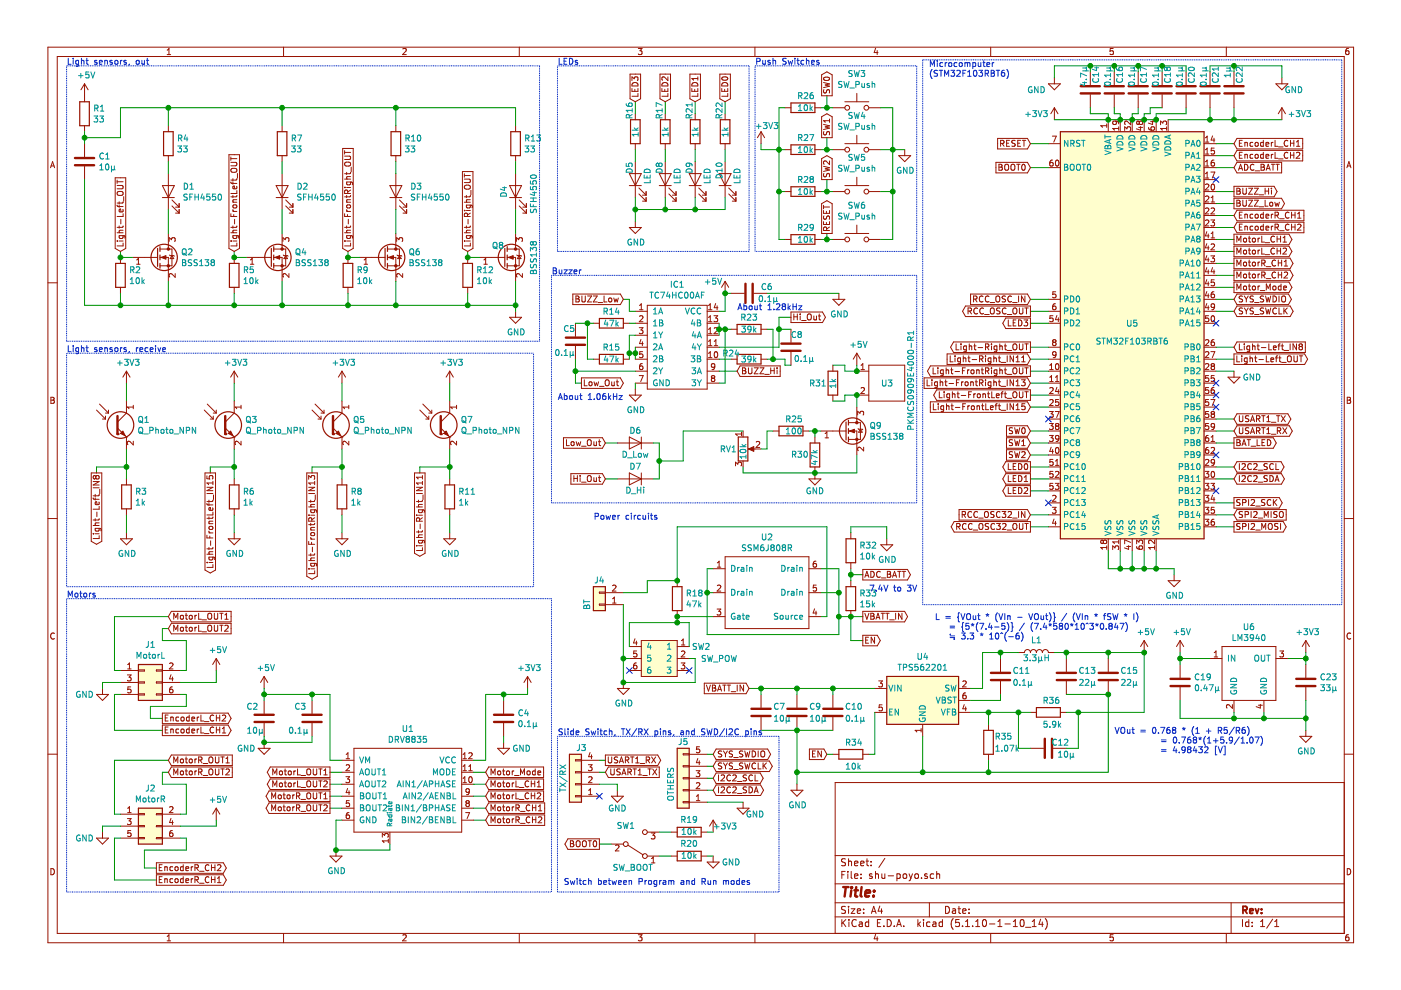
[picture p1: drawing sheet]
<svg xmlns="http://www.w3.org/2000/svg" width="297mm" height="210mm" viewBox="0 0 297 210" stroke-linecap="round" stroke-linejoin="round" font-family="sans-serif">
<path d="M.2 0h296.9v209.9h-296.9z" fill-rule="evenodd" fill="#fff" stroke="#fff" stroke-width=".21"/>
<g fill="none" stroke="#981200" stroke-width=".21">
<path d="M10.2 10h276.8v189.9h-276.8zM12.1 12h272.9v185.9h-272.9zM35.4 11.6h.8M35.4 10.6l.4-.3v1.3M60.1 10v2M85.4 10.4l.5-.1 .2 .3-.8 1h.8M110.1 10v2M135.3 10.3h.8l-.4 .5 .4 .1v.5l-.2 .2-.6-.2M160.1 10v2M185.6 10.2l-.3 .9h.9M186 10.7v.9M210 10v2"/>
<path d="M236 10.3h-.6l-.1 .6 .7-.1v.6l-.2 .2-.5-.2M260 10v2M285.9 10.3h-.4l-.1 .3-.1 .7 .2 .3 .5-.2-.1-.6h-.4l-.2 .2M10.7 35.6l.4-1.3 .5 1.3M10.8 35.2h.7M285.6 35.6l.4-1.3 .4 1.3M285.7 35.2h.6M10.2 60h1.9M153.7 59.7l-.7 1.2M153.7 59.7v2.5M153.7 59.7l.8 1.2M285 60h2"/>
<path d="M176.6 63.5h2.5l-1.2 1.2zM177.9 62.2v1.3M10.8 84.2h.4l.3 .3-.3 .3 .3 .3-.2 .4h-.5zM10.8 84.8h.4M20.5 86.9l1.9 1.9M21.1 85.7l1.9 1.9M21.7 88.8h.7M22.4 87.6h.6M22.4 88.2v.6M23 86.9v.7M24.9 90.8l1.9 1.9M26.8 92.7h.1"/>
<path d="M26.8 87.6l-1.9 1.9M285.6 84.2h.5l.2 .3-.2 .3 .3 .3-.2 .4h-.6zM285.6 84.8h.5M10.2 109.9h1.9M285 109.9h2M11.5 134.3a.58 .58 0 0 0-.8 .5 .58 .58 0 0 0 .8 .6M133.4 137.1h2.6M133.4 139.6h2.6M134.6 135.4l-.3 .9h.8M134.9 135.9v.9M135 138h-.6l-.1 .6 .5-.1 .3 .3v.3l-.3 .2-.5-.1M136 135.8h7.6v7.6h-7.6z"/>
<path d="M143.6 137.1h2.5M143.6 139.6h2.5M144.5 136.8h.7M144.5 135.8l.4-.3v1.3M144.5 138.1l.5-.1 .2 .4-.8 .9h.8M247.7 123.1h2.5l-1.3 1.3zM248.9 121.9v1.2M286.4 134.3a.58 .58 0 0 0-.8 .5 .58 .58 0 0 0 .8 .6M10.2 159.9h1.9M133.4 142.2h2.6M134.9 140.6h-.2a.79 .79 0 0 0-.1 1.2h.3l.2-.5-.3-.3h-.2l-.3 .3M143.6 142.2h2.5"/>
<path d="M144.4 140.6h.8l-.4 .4 .3 .2 .1 .4-.2 .2-.6-.1M285 159.9h2M285 165.9h-107.9v32M10.8 184.2a.65 .65 0 0 1 .7 .6 .65 .65 0 0 1-.7 .7zM35.4 198.5l.4-.3v1.3M35.4 199.5h.8M60.1 197.9v2M85.4 198.3l.5-.1 .2 .3-.8 1h.8M110.1 197.9v2M135.3 198.2h.8l-.4 .5 .4 .1v.6l-.2 .1-.6-.1M160.1 197.9v2M177.1 194.4h107.9"/>
<path d="M177.1 191.4h107.9M177.1 187.4h107.9M177.1 181.4h107.9M178.5 185.5h.5M178.5 195v1.5M178.7 195.6l.6 .9M179.2 184.8h-.7v1.5M179.3 192.2h-.6l-.3 .2 .1 .4 .7 .3v.4l-.2 .2-.6-.1M179.3 182.1h-.6l-.3 .2 .1 .4 .7 .3v.4l-.2 .2-.6-.1M179.3 195l-.8 .8M179.8 184.8v.1M179.8 185.3v1"/>
<path d="M179.9 182.1v1.5M179.9 192.2v.1M179.9 192.7v1M179.9 182.7l.2-.1h.4v1M180 195v.1M180 195.5v1M180.5 192.7h.8l-.8 1h.8M180.5 184.8v1.3l.2 .2M181.2 185.8l.7-.2-.1-.3h-.4l-.2 .2 .1 .7h.5M181.2 183.1l.7-.2-.1-.3h-.4l-.2 .2 .1 .7h.5M181.5 195.1a.59 .59 0 0 0-.7 0 .59 .59 0 0 0-.2 .7 .56 .56 0 0 0 .3 .6 .56 .56 0 0 0 .6-.1M181.8 193.2l.7-.2-.1-.2-.4-.1-.2 .2v.7h.6"/>
<path d="M182.2 195.5h.6v1M182.5 183.1l.7-.2-.1-.3h-.4l-.2 .2 .1 .7h.5M182.6 186.1v.2M182.6 185.3v.2M182.8 195.8l-.5 .1-.2 .2 .2 .4 .5-.1M183.1 193.5v.2M183.1 192.8v.1M183.6 182.6h.6M183.8 182.1v1.3l.4 .2M184.2 195.5h-.5l-.2 .2v.6l.2 .2 .5-.1M184.2 195v1.5M184.7 183.4v.2"/>
<path d="M184.7 182.6v.2M184.8 193.7l.4-1.5 .5 1.5M184.9 193.2h.7M184.9 185.3h-.4l-.2 .2 .1 .2 .5 .1v.4h-.6M185.6 185.4l.2-.1h.4l.1 1M185.6 184.8v1.5M185.6 198.1l-.3 .9h.9M186 198.6v.9M186 195.7h.5M186.5 192.1l-.3 1.1h.9M186.7 195h-.7v1.5h.7M186.9 192.7v1"/>
<path d="M187 185.3v.9l.4 .1 .2-.2M187.4 196.3v.2M187.6 185.3v1M187.6 182l-1.3 1.9M188.1 195a.76 .76 0 0 1 .9 .7 .76 .76 0 0 1-.9 .8zM188.3 185.7h1.2M189.6 196.3v.2M190.1 196.5l.5-1.5 .5 1.5M190.2 185.3h.4l.3 .2-.1 .6-.2 .2-.4-.1M190.2 185.3v1.5M190.2 196h.8M191.5 185.4l.2-.1 .5 .1v.7l-.2 .2-.5-.2z"/>
<path d="M191.6 196.3v.2M192.7 185.3l.4 1M193.1 186.3l-.4 .5M193.5 185.3l-.4 1M194 185.4l.2-.1 .5 .1v.6l-.1 .2-.4 .1-.2-.2zM194.6 195v1.5M194.7 195.9l.5 .6M195.2 195.5l-.6 .5M195.4 186.1v.2M195.8 195v.1M195.8 195.5v1M196.6 185.3h-.4l-.2 .2 .1 .2 .5 .1v.4h-.6"/>
<path d="M197 191.4v3M197.2 195.5h-.5l-.2 .2v.6l.2 .2 .5-.1M197.8 195.5h.6v1M198 185.3h-.5l-.3 .2 .1 .6 .2 .2 .5-.1M198.4 195.8l-.7 .3 .3 .4 .4-.1M198.6 185.4l.2-.1h.4v1M198.6 184.8v1.5M199.8 195.5h-.4l-.3 .2 .1 .6 .2 .2 .4-.1M199.8 195v1.5M200.5 192.2a.75 .75 0 0 1 .8 .7 .75 .75 0 0 1-.8 .8zM202 192.8h.5l.1 .9M202.1 194.8a1.71 1.71 0 0 0 0 2.2"/>
<path d="M202.6 193l-.5 .1-.2 .2 .2 .4 .5-.1M203.1 192.7h.6M203.3 192.2v1.3l.4 .2M203.4 195h-.7l-.1 .7 .7-.1 .1 .2v.5l-.2 .2-.6-.2M204.1 196.3v.2M204.1 193.2l.7-.2-.1-.2-.4-.1-.2 .2 .1 .7h.5M204.7 196.5h.9M204.7 195.4l.4-.4v1.5M205.4 193.5v.2M205.4 192.8v.1M206.2 196.3v.2M206.9 196.5h.8"/>
<path d="M206.9 195.4l.4-.4v1.5M208.5 195h.1a.8 .8 0 0 1 .6 .7 .8 .8 0 0 1-.6 .8 1 1 0 0 1-.1-1.5zM209.8 195.9h1.1M210 197.9v2M211.6 196.5h.8M211.6 195.4l.4-.4v1.5M213.1 195.9h1.1M214.8 196.5h.9M214.8 195.4l.5-.4v1.5M216.4 195.1l.4-.1a.85 .85 0 0 1-.2 1.5l-.2-.2-.1-.4zM217.4 196.6h1.2M218.9 196.5h.8"/>
<path d="M218.9 195.4l.4-.4v1.5M220.6 194.9l-.3 1.1h.9M221 195.5v1M221.6 194.8a1.71 1.71 0 0 1 0 2.2M236 198.2h-.6l-.1 .6 .7-.1v.7l-.2 .1-.5-.1M260 197.9v2M261 191.4v6.5M263.4 195v1.5M264.8 195.5h-.5l-.2 .2 .1 .7h.6M264.8 195v1.5M265.5 196.3v.2M265.5 195.5v.2"/>
<path d="M267.3 196.5h.8M267.3 195.4l.4-.4v1.5M269.8 194.9l-1.2 1.9M270.3 196.5h.8M270.3 195.4l.4-.4v1.5M285.6 184.2a.65 .65 0 0 1 .8 .6 .65 .65 0 0 1-.8 .7zM285.9 198.2h-.4l-.1 .3-.1 .7 .2 .3 .5-.1-.1-.7h-.4l-.2 .2"/>
</g>
<path d="M263.5 193l.7-.1 .2-.2-.1-.4-.2-.1h-.6v1.5M263.9 193l.5 .7M265 193.2l.7-.2-.1-.2-.4-.1-.2 .2v.7h.6M266.2 192.7l.3 1 .4-1M267.5 193.5v.2M267.5 192.8v.1" fill="none" stroke="#981200" stroke-width=".38"/>
<g fill="none" stroke="#981200" stroke-width=".51">
<path d="M24.9 88.2v3.8M178.8 188.1h1.1M179.3 188.1l-.2 2M180.5 188.8l-.2 1.3M180.6 188.1l-.1 .2M180.6 188.1l.1 .1-.2 .1M181.2 188.8h.7M181.5 188.1l-.2 1.7 .1 .2 .4 .1M182.7 188.1l-.2 1.7 .2 .3M183.5 189.4l1-.2-.1-.4h-.6l-.3 .2v1h.8M185.2 189.9v.2M185.3 188.8l.1 .1-.1 .1"/>
<path d="M185.3 188.8v.2"/>
</g>
<g fill="none" stroke="#009596" stroke-width=".21">
<path d="M149.5 59.8h1M150 59.3v1M151.7 59h-.6v.6l.2-.1 .4 .1v.5l-.1 .2-.5-.2M152.2 59l.4 1.3 .4-1.3M177 66a.59 .59 0 0 0-.7 .6 .59 .59 0 0 0 .7 .5l.1-.4h-.3M178.3 65.9v1.3l-.7-1.3v1.3M178.9 65.9a.64 .64 0 0 1 .8 .7 .64 .64 0 0 1-.8 .6zM137.6 136.3l-.3 .9h.8M137.9 136.8v.8M137.9 138.9h-.6v.6l.5-.1 .2 .2v.4l-.2 .2-.5-.1M141.5 137.6h.7M141.5 136.7l.4-.3v1.2"/>
<path d="M141.5 139l.5-.1 .2 .4-.7 .9h.7M147.7 136.5l-.5-.1-.2 .1v.4l.6 .3 .1 .3-.3 .2-.4-.1M148.1 136.4l.3 1.3 .3-.9 .2 .9 .3-1.3M149.6 139h-.5l-.2 .1v.3l.6 .3 .1 .3-.3 .2h-.4M149.6 136.5l.5-.1 .2 .4-.8 .9h.8M150 139l.3 1.2 .3-.9 .2 .9 .3-1.2M152.5 139.6h.7l.1-.2-.1-.3-.7-.1v1.2M153.8 139.1l.3-.1a.44 .44 0 0 1 .5 .4v.7l-.5 .1-.3-.1zM155 139l.3 1.2 .3-.9 .2 .9 .3-1.2M248.1 125.7a.59 .59 0 0 0-.7 .5 .59 .59 0 0 0 .7 .6v-.5h-.2M249.4 125.6v1.3l-.7-1.3v1.3M250 125.6a.64 .64 0 0 1 .7 .6 .64 .64 0 0 1-.7 .7z"/>
<path d="M137.9 141.4l-.4 .2-.2 .4v.6l.6 .1 .1-.2-.1-.5-.4-.1-.2 .3M141.5 141.4h.7l-.4 .5 .4 .2v.5l-.2 .1-.5-.1M151.3 140.4h.9"/>
</g>
<path d="M136 135.8h7.6v7.6h-7.6z" fill-rule="evenodd" fill="#fffecd" stroke="#fffecd" stroke-width=".21"/>
<circle cx="25.5" cy="90.1" r="2.82" fill="none" stroke="#981200" stroke-width=".25"/>
<circle cx="24.9" cy="92" r=".25" fill="#981200"/>
<g fill="#981200" stroke="#981200" stroke-width=".21">
<path d="M58.3 54.6l1-.4v.8z"/>
<path d="M82.4 54.6l1-.4v.8z"/>
<path d="M107.8 54.6l1-.4v.8z"/>
<path d="M158.7 95.2l1.1-.5v1z"/>
<path d="M34.2 54.6l1-.4v.8z"/>
<path d="M180.1 91.4l1.1-.4v.8z"/>
<path d="M25.5 91.9l.5-.5 .6 1z" fill-rule="evenodd"/>
<circle cx="59.8" cy="56.4" r=".25"/>
<circle cx="59.8" cy="52.8" r=".25"/>
<circle cx="83.9" cy="56.4" r=".25"/>
<circle cx="83.9" cy="52.8" r=".25"/>
<circle cx="109.3" cy="56.4" r=".25"/>
<circle cx="109.3" cy="52.8" r=".25"/>
<circle cx="35.7" cy="56.4" r=".25"/>
<circle cx="35.7" cy="52.8" r=".25"/>
<circle cx="181.7" cy="93.2" r=".25"/>
<circle cx="181.7" cy="89.6" r=".25"/>
</g>
<g fill="none" stroke="#981200" stroke-width=".21">
<path d="M17.9 17.8l-.7 1.2M17.9 17.8v2.5M17.9 17.8l.8 1.2M181.7 19.8v1.8M222.3 17.8h2.5l-1.3 1.2zM223.5 16.5v1.3M231.2 15.2v2.8M236.2 15.2v2.8M241.3 15.2v2.8M246.4 15.2v2.8M251.5 15.2v2.8M256.6 15.2v2.8"/>
<path d="M261.6 15.2v2.8M270.5 17.8h2.6l-1.3 1.2zM271.8 16.5v1.3M17.9 30.5v2.8M17.9 35.3v2.8M34.4 39.3h2.6l-1.3 2.6zM35.7 26.7v1.2M35.7 33v1.3M35.7 36.8v7.6M58.5 39.3h2.6l-1.3 2.6zM59.8 26.7v1.2M59.8 33v1.3"/>
<path d="M59.8 36.8v7.6M82.7 39.3h2.5l-1.3 2.6zM83.9 26.7v1.2M83.9 33v1.3M83.9 36.8v7.6M108 39.3h2.6l-1.3 2.6zM109.3 26.7v1.2M109.3 33v1.3M109.3 36.8v7.6M161.4 27.9v2.6M161.4 27.9l-.8 1.3M161.4 27.9l.7 1.3"/>
<path d="M166.4 31.7h1.3M166.4 22.8h1.3M172.8 31.7h1.2M172.8 22.8h1.2M176.6 31.7h2.5M176.6 22.8h2.5M179.1 30.5h5.1M179.1 39.3h5.1M179.1 21.6h5.1M181.7 28.7v1.8M181.7 37.6v1.7M184.2 31.7h2.5"/>
<path d="M184.2 22.8h2.5M190.5 33h2.6l-1.3 1.3zM191.8 31.7v1.3M222.3 35.5h2.5M222.3 30.5h2.5M223.1 28.9h.9l-.6 1.2M223.2 33.9h-.3a.79 .79 0 0 0-.1 1.3l.4-.1v-.6l-.4-.1-.2 .3M223.5 22.8v2.6M223.5 22.8l-.7 1.3M223.5 22.8l.8 1.3M223.9 34.1l.2-.2a.67 .67 0 0 1 .4 .7 .67 .67 0 0 1-.4 .6l-.3-.5zM231.2 20.1v2.7"/>
<path d="M234.6 26.3v.7M234.6 26.7h-1.2l.3 .3M235 25.4v2.5M236.2 20.1v2.7M236.5 25.7l.2 .2-.1 .4-.6 .1-.1-.5 .3-.2h.7l.2 .2 .1 .4M237.2 26.9v.7M237.2 27.2h-1.3l.4 .4M237.5 25.4v2.5M238.5 27.7v-.8l.4 .4 .2-.4h.5l.1 .2-.1 .6M239.7 25.7v.8l-.9-.8-.3 .2 .1 .5M240 25.4v2.5M241.3 20.1v2.7"/>
<path d="M241.4 27h.9M241.5 25.9l-.2-.2-.3 .2 .1 .5h.3l.1-.3M241.5 25.9l.3-.2h.2l.3 .2-.1 .4-.2 .1h-.4l-.1-.3M241.5 25.9v.2M241.8 26.8v.8l-.9-.3M242.6 25.4v2.5M243.5 27v.2a.79 .79 0 0 0 1.3 .2l-.1-.5h-.6l-.1 .5 .3 .2M244 25.8h.8M244.4 25.6v.8l-.9-.3M245.1 25.4v2.5M246.1 26.5v-.8l.4 .4 .2-.4h.4l.2 .2-.1 .6M246.4 20.1v2.7"/>
<path d="M247.3 27.2h-1.2l.3 .4M247.3 26.9v.7M247.7 25.4v2.5M251.5 20.1v2.7M255.3 35.5h2.5M255.3 30.5h2.5M255.3 33h2.5M255.3 38.1h2.5M255.6 35.2h.7M255.6 30.1h.7M255.6 29.2l.3-.3v1.2M255.6 31.8l.3-.4v1.3"/>
<path d="M255.6 34.3l.3-.4v1.3M255.6 36.8l.3-.3v1.2M255.6 32.7h.7M255.6 39.1l.4-.1 .3 .4-.8 .9h.8M255.6 37.7h.7M256.6 20.1v2.7M256.7 36.5h.9l-.6 1.2M256.9 39.1l.2-.1a.67 .67 0 0 1 .4 .7 .67 .67 0 0 1-.4 .6l-.3-.5zM257.1 28.8l-.3 .9h.8M257.4 33.9l-.4 .2-.2 .4v.6l.6 .1 .1-.2-.1-.5-.4-.1-.2 .3M257.4 29.3v.8M257.4 31.4h-.6v.6l.5-.1 .2 .2v.3l-.2 .3-.5-.2"/>
<path d="M261.6 20.1v2.7M25.5 54.6v1.2M28.1 54.6h5.3M29 55.1l.3-.3v1.2M29 56h.7M33.9 54.6h1.8v5.1M33.9 52.8h2.6v3.6h-2.6M34.4 41.9h2.6M35.7 49.5v3.3M35.9 51.2v-.8l.5 .4 .1-.3 .4-.1 .2 .2-.1 .6M35.9 54.1l1.1 .2M36.5 54.2l.3 .6h-.7z"/>
<path d="M36.5 43.7l1.5 1.5M36.5 42.4l1.5 1.5M37.1 58v.8l-.9-.8-.3 .3 .1 .4M37.2 45.2h.8M37.2 43.9h.8M38 43.2v.7M38 44.4v.8M49.7 54.6v1.2M52.2 54.6h5.3M53.1 56h.7M53.1 55.1l.4-.3v1.2M58 54.6h1.8v5.1"/>
<path d="M58 52.8h2.6v3.6h-2.6M58.5 41.9h2.6M59.8 49.5v3.3M60 51.2v-.8l.5 .4 .1-.3 .4-.1 .3 .2-.2 .6M60.1 54.1l1 .2M60.6 43.7l1.5 1.5M60.6 42.4l1.5 1.5M60.6 54.2l.4 .6h-.8zM61.3 58v.8l-1-.8-.3 .3 .1 .4M61.3 45.2h.8M61.3 43.9h.8M62.1 43.2v.7"/>
<path d="M62.1 44.4v.8M73.8 54.6v1.2M76.3 54.6h5.3M77.2 56h.7M77.2 55.1l.4-.3v1.2M82.2 54.6h1.7v5.1M82.2 52.8h2.5v3.6h-2.5M82.7 41.9h2.5M83.9 49.5v3.3M84.1 51.2v-.8l.5 .4 .1-.3 .4-.1 .3 .2-.2 .6M84.2 54.1l1 .2M84.7 43.7l1.5 1.5"/>
<path d="M84.7 42.4l1.5 1.5M84.7 54.2l.4 .6h-.8zM85.4 58v.8l-.9-.8-.4 .3 .1 .4M85.5 45.2h.7M85.5 43.9h.7M86.2 43.2v.7M86.2 44.4v.8M99.2 54.6v1.2M101.7 54.6h5.3M102.6 56h.7M102.6 55.1l.4-.3v1.2M107.5 54.6h1.8v5.1"/>
<path d="M107.5 52.8h2.6v3.6h-2.6M108 41.9h2.6M109.3 49.5v3.3M109.5 51.2v-.8l.5 .4 .1-.3 .4-.1 .3 .2-.2 .6M109.6 54.1l1 .2M110.1 43.7l1.5 1.5M110.1 42.4l1.5 1.5M110.1 54.2l.4 .6h-.8zM110.8 58v.8l-1-.8-.3 .3 .1 .4M110.8 45.2h.8M110.8 43.9h.8M111.6 43.2v.7"/>
<path d="M111.6 44.4v.8M166.4 40.6h1.3M166.4 50.8h1.3M172.8 40.6h1.2M172.8 50.8h1.2M176.6 40.6h2.5M176.6 50.8h2.5M179.1 49.5h5.1M181.7 47.7v1.8M184.2 40.6h2.5M184.2 50.8h2.5M255.3 55.8h2.5"/>
<path d="M255.3 58.4h2.5M255.3 40.6h2.5M255.3 43.2h2.5M255.3 45.7h2.5M255.3 48.2h2.5M255.3 50.8h2.5M255.3 53.3h2.5M255.6 41.7l.4-.1 .3 .3-.8 .9h.8M255.6 44.2l.4-.1 .3 .4-.8 .9h.8M255.6 46.8l.4-.2 .3 .4-.8 .9h.8M255.9 54.2l-.3 .9h.7M255.9 56.7l-.3 .9h.7"/>
<path d="M255.9 59.3l-.3 .9h.7M255.9 49.1l-.3 .9h.7M255.9 51.7l-.3 .8h.7M256.2 49.6v.8M256.2 52.1v.9M256.2 54.7v.8M256.2 57.2v.9M256.2 59.8v.8M256.7 46.6h.8l-.4 .5 .3 .1 .1 .5-.2 .2-.6-.1M256.7 54.2h.8l-.4 .5 .3 .2 .1 .4-.2 .2-.6-.1M256.8 44.2l.5-.1 .2 .4-.8 .9h.8M256.8 51.8l.5-.1 .2 .4-.8 .9h.8"/>
<path d="M256.8 42.8h.7M256.8 41.9l.3-.3v1.2M256.8 49.5l.3-.3v1.2M256.8 50.4h.7M257.1 56.7l-.3 .9h.8M257.4 57.2v.9M257.4 59.3h-.6v.6l.5-.1 .2 .3v.3l-.2 .2-.5-.1M25.5 60.9v1.3M26.8 78.7v2.5M26.8 78.7l-.8 1.3M26.8 78.7l.8 1.3M49.7 60.9v1.3"/>
<path d="M73.8 60.9v1.3M99.2 60.9v1.3M108 67.3h2.6l-1.3 1.2zM109.3 66v1.3M122 68.5v2.8M122 73.4v2.8M125.8 68.5h1.3M125.8 76.2h1.3M132.2 68.5h1.2M132.2 76.2h1.2M134.7 66h2.5M134.7 68.5h2.5"/>
<path d="M134.7 73.6h2.5M134.7 76.2h2.5M134.7 78.7h2.5M134.7 71.1h2.5M135.5 79.6h.9l-.6 1.3M135.5 69.5h.8l-.4 .5 .3 .1 .1 .4-.2 .2-.6-.1M135.6 65.7h.7M135.6 67.1l.5-.2 .2 .4-.8 .9h.8M135.6 64.8l.4-.4v1.3M135.9 72l-.3 .9h.8M136.2 77.1h-.2a.79 .79 0 0 0-.2 1.3l.4-.1 .1-.5-.2-.2h-.3l-.2 .2M136.2 72.5v.8"/>
<path d="M136.2 74.6h-.5l-.1 .6 .5-.2 .2 .3v.3l-.2 .2-.5-.1M137.2 64.7h12.7v17.8h-12.7zM149.9 66h2.6M149.9 68.5h2.6M149.9 73.6h2.6M149.9 76.2h2.6M149.9 78.7h2.6M149.9 71.1h2.6M150.2 65.7h.7M150.2 68.2h.7M150.2 73.3h.7M150.2 75.8h.7"/>
<path d="M150.2 64.8l.4-.4v1.3M150.2 67.3l.4-.4v1.3M150.2 69.8l.4-.3v1.2M150.2 72.4l.4-.4v1.3M150.2 74.9l.4-.3v1.2M150.2 70.7h.7M151.4 66.9h.8l-.5 .5 .4 .2 .1 .4-.3 .2-.5-.1M151.4 73.3h.8M151.4 69.6l.5-.1 .3 .3-.8 .9h.8M151.4 72.4l.4-.4v1.3M151.6 74.7l.1-.1a.67 .67 0 0 1 .5 .6 .67 .67 0 0 1-.5 .6l-.3-.5zM151.6 77.7l-.3 .2-.4-.1-.1-.1 .1-.5 .4-.1 .3 .3-.2 .8-.5 .2"/>
<path d="M151.7 64.4l-.3 .8h.8M152 64.8v.9M155 62.2h2.8M155 76.2h1.3M155 69.8h1.3M159.8 62.2h2.8M161.4 76.2h1.2M161.4 69.8h1.2M167.7 69.8v2.8M167.7 74.6v2.8M176.6 77.4v1.3M181.7 78.7h2.5"/>
<path d="M181.7 74.9l-.8 1.3M181.7 74.9v2.5M181.7 74.9l.7 1.3M182.6 78.4h.7M182.6 77.5l.3-.4v1.3M184.2 77.4h7.6v7.6h-7.6zM222.3 63.5h2.5M222.3 66h2.5M222.3 68.5h2.5M222.3 73.6h2.5M222.3 76.2h2.5M222.3 78.7h2.5"/>
<path d="M222.6 78.4h.7M222.6 77.5l.3-.4v1.3M222.6 80l.3-.4v1.3M223.2 72.3l.2-.3h.3l.2 .3M223.2 72.3l.2 .3M223.2 72.3h.1M223.2 66.9h-.6v.7l.2-.2 .4 .2v.5l-.2 .1-.4-.1M223.4 72.6l-.2 .2v.3l.2 .2 .4-.1 .1-.1v-.3l-.2-.2M223.4 72.6h.3M223.8 64.4h-.3a.79 .79 0 0 0-.1 1.3l.4-.1 .1-.5-.2-.2h-.3l-.2 .2M223.8 80l.3-.4v1.3M223.8 61.9h-.6v.6l.5-.2 .2 .3v.3l-.2 .2-.5-.1"/>
<path d="M223.9 75.1l-.2 .2h-.4l-.1-.2v-.4l.5-.1 .2 .2-.2 .9-.4 .1M223.9 72.3h.1M223.9 72.3l-.2 .3M224 77.2l.1-.1a.67 .67 0 0 1 .4 .6 .67 .67 0 0 1-.4 .7 .83 .83 0 0 1-.1-1.2zM224.1 66.9l-.3 .9h.8M224.4 67.4v.8M255.3 60.9h2.5M255.3 63.5h2.5M255.3 66h2.5M255.3 68.5h2.5M255.3 73.6h2.5M255.3 76.2h2.5"/>
<path d="M255.3 78.7h2.5M255.6 72.1l.4-.1 .3 .4-.8 .9h.8M255.6 74.7l.4-.1 .3 .3-.8 .9h.8M255.6 77.2l.4-.1 .3 .4-.8 .9h.8M255.9 61.8l-.3 .9h.7M255.9 64.4l-.3 .8h.7M256.2 62.3v.8M256.2 64.8v.9M256.2 66.9h-.6v.7l.2-.2 .4 .2v.5l-.2 .1-.4-.1M256.2 79.6h-.6v.6l.2-.1 .4 .1v.6l-.2 .1-.4-.1M256.7 74.6h.9l-.6 1.2M256.9 67.1l.2-.2a.67 .67 0 0 1 .4 .7 .67 .67 0 0 1-.4 .6l-.3-.5z"/>
<path d="M257 77.7l-.2-.3 .2-.3h.3l.2 .3-.2 .3M257 77.7l-.2 .2v.3l.2 .2 .4-.1 .1-.2v-.2l-.2-.2M257 77.7h.3M257.4 61.9l-.4 .1-.2 .4v.6l.6 .1 .1-.2-.1-.5-.4-.1-.2 .3M257.4 72l-.4 .1-.2 .5v.6h.6l.1-.1-.1-.5-.4-.1-.2 .3M257.4 79.6h-.6v.6l.5-.1 .2 .3v.3l-.2 .2-.5-.1M257.5 65l-.2 .2-.4-.1-.1-.6 .5-.1 .2 .3-.1 .7-.1 .2-.4 .1M260.4 80h2.5l-1.3 1.2zM261.6 78.7v1.3M26.8 85v2.6M26.8 92.7v2.5M28.3 85.9v.8"/>
<path d="M28.3 93.5v.8l-1-.8-.3 .3 .1 .5M28.3 86.3h-1.3l.3 .4M43.3 86.9l1.9 1.9M43.9 85.7l1.9 1.9M44.6 88.8h.6M45.2 87.6h.6M45.2 88.2v.6M45.8 86.9v.7M47.8 90.8l1.9 1.9M49.7 92.7h.1M49.7 87.6l-1.9 1.9M130.9 93.9h7.6"/>
<path d="M133.4 83.8h2.6l-1.3 1.2zM133.4 92.7l2.6 1.2-2.6 1.3zM134.7 81.2h2.5M134.7 82.5v1.3M136 92.7v2.5M149.9 81.2h2.6M151.1 80.2l-.3-.3 .3-.3h.2l.3 .3-.3 .3M151.1 80.2l-.3 .2v.3l.3 .2h.3l.2-.2v-.3l-.3-.2M151.1 80.2h.2M155.9 98.8v-.8l.5 .4 .2-.3 .4-.1 .2 .2-.1 .6M157.2 91.6v.8M157.2 92h-1.3l.4 .4"/>
<path d="M157.5 91.4v1.3M157.5 97.7v1.3M159.1 95.2h2.3M160.3 93.7l.5-.1 .3 .4-.8 .9h.8M163.9 91.4h1.3M170.2 91.4h1.3M172.8 92.7v1.2M172.8 99v2.5M174 91.4h5.4M174.9 92.8h.8M174.9 91.9l.4-.3v1.2M176.6 83.8v1.2"/>
<path d="M179.9 91.4h1.8v5.1M179.9 89.6h2.5v3.6h-2.5M181.7 83.8h2.5M181.7 86.3v3.3M181.8 88v-.8l.5 .4 .1-.3 .5-.1 .2 .3-.1 .5M181.9 90.9l1 .2M182.4 91l.4 .6h-.8zM182.6 82.3l.4-.1 .3 .3-.8 .9h.8M183.1 94.8v.8l-.9-.8-.4 .3 .2 .5M222.3 86.3h2.5M222.3 99h2.5M222.3 81.2h2.5"/>
<path d="M222.3 83.8h2.5M222.3 88.8h2.5M222.3 91.4h2.5M222.3 93.9h2.5M222.3 96.5h2.5M222.5 87.3h.8l-.4 .4 .3 .2v.5l-.2 .1-.5-.1M222.5 89.8h.8l-.4 .5 .3 .1v.5l-.2 .2-.5-.2M222.5 92.3h.8l-.4 .5 .3 .1v.6l-.2 .1-.5-.1M222.6 82.3l.4-.1 .3 .3-.8 .9h.8M222.6 84.8l.4-.1 .3 .4-.8 .9h.8M222.6 80.9h.7M222.9 94.8l-.3 .9h.7"/>
<path d="M223.2 95.3v.8M223.2 97.4h-.6v.6l.2-.1 .4 .1v.5l-.2 .2-.4-.2M223.2 99.9h-.6v.7l.2-.2 .4 .2v.5l-.2 .1-.4-.1M223.7 87.3h.9l-.6 1.2M223.8 98.7h.7M223.8 80.9h.7M223.8 97.8l.3-.4v1.3M223.9 95l.2-.1a.67 .67 0 0 1 .4 .6 .67 .67 0 0 1-.4 .6l-.3-.4zM224 90.3l-.2-.2 .2-.3h.3l.2 .2-.2 .3M224 90.3l-.2 .3v.3l.2 .2 .4-.1 .1-.2v-.2l-.2-.3M224 90.3h.3M224.1 82.1l-.3 .9h.8"/>
<path d="M224.4 82.6v.8M224.4 84.7h-.6v.6l.5-.1 .2 .2v.4l-.2 .2-.5-.1M224.5 92.9l-.2 .2h-.4l-.1-.6 .5-.2 .2 .3-.1 .7-.1 .2-.4 .1M255.3 86.3h2.5M255.3 99h2.5M255.3 81.2h2.5M255.3 83.8h2.5M255.3 88.8h2.5M255.3 91.4h2.5M255.3 93.9h2.5M255.3 96.5h2.5M255.5 99.9h.8l-.4 .5 .3 .2v.5l-.2 .1-.5-.1"/>
<path d="M255.6 97.5l.4-.1 .3 .4-.8 .9h.8M256.2 92.3h-.3a.79 .79 0 0 0-.1 1.3l.4-.1v-.6l-.4-.1-.2 .3M256.2 94.9h-.3a.79 .79 0 0 0-.1 1.2l.4-.1v-.5l-.4-.2-.2 .3M256.2 82.2h-.6v.6l.2-.1 .4 .1v.5l-.2 .1-.4-.1M256.2 84.7h-.6v.6l.2-.1 .4 .1v.6l-.2 .1-.4-.1M256.2 87.3h-.6v.6l.2-.2 .4 .2v.5l-.2 .1-.4-.1M256.2 89.8h-.6v.6l.2-.1 .4 .1v.5l-.2 .2-.4-.2M256.7 84.7h.9l-.6 1.3M256.8 95l.5-.1 .2 .3-.8 .9h.8M256.8 92.7l.3-.4v1.3M256.8 93.6h.7M257 87.8l-.2-.2 .2-.3h.3l.2 .2-.2 .3"/>
<path d="M257 87.8l-.2 .2v.4l.2 .1h.4l.1-.2v-.3l-.2-.2M257 87.8h.3M257.4 82.2l-.4 .1-.2 .4v.6l.6 .1 .1-.2-.1-.5h-.4l-.2 .2M257.5 90.3l-.2 .3-.4-.1-.1-.6 .5-.1 .2 .2-.1 .8-.1 .2-.4 .1M257.5 98l-.2 .2-.4-.1-.1-.6 .5-.1 .2 .3-.1 .7-.1 .2-.4 .1M25.5 114.2h2.6l-1.3 1.3zM26.8 101.5v1.3M26.8 107.9v1.3M26.8 113v1.2M130.9 101.5h7.6M133.4 100.3l2.6 1.2-2.6 1.3zM136 100.3v2.5"/>
<path d="M171.5 101.5h2.5l-1.2 1.3zM222.3 101.5h2.5M222.3 104.1h2.5M222.3 106.6h2.5M222.3 109.2h2.5M222.3 111.7h2.5M223.1 107.6h.8l-.4 .4 .3 .2 .1 .4-.2 .2-.6-.1M223.2 105.1l.5-.1 .2 .4-.8 .9h.8M223.2 102.5h-.6v.6l.2-.1 .4 .1v.5l-.2 .2-.4-.2M223.5 110l-.3 .9h.8M223.7 102.5h.8l-.4 .5 .3 .1 .1 .4-.2 .3-.6-.2M223.8 100.1l.5-.2 .2 .4-.8 .9h.8"/>
<path d="M223.8 110.5v.9M233.9 114.8l-.2-.3-.3 .3 .1 .4h.3l.1-.2M233.9 114.8l.3-.3h.2l.2 .3v.3l-.2 .2-.4-.1-.1-.2M233.9 114.8v.2M234.6 115.7v.8M234.6 116.1h-1.2l.3 .4M235 114.2v2.6M235.9 116.5v-.8l.5 .5 .1-.4h.6l.1 .2-.1 .5M237.2 114.5v.8M237.2 114.9h-1.3l.4 .4M237.5 114.2v2.6M238.9 115.9h.8"/>
<path d="M239.3 115.7v.8l-.9-.3M239.7 115l-1.2-.5v.8M240 114.2v2.6M241 115.3v-.8l.5 .4 .1-.3 .4-.1 .3 .3-.2 .5M241 115.9v.2a.79 .79 0 0 0 1.3 .1l-.2-.4h-.5l-.1 .4 .2 .3M242.6 114.2v2.6M244.8 114.5v.8l-.9-.8-.4 .3 .2 .5M244.8 115.7v.8M244.8 116.1h-1.3l.4 .4M245.1 114.2v2.6M255.3 101.5h2.5M255.3 104.1h2.5"/>
<path d="M255.3 106.6h2.5M255.3 109.2h2.5M255.3 111.7h2.5M255.5 102.5h.8l-.4 .5 .3 .1v.5l-.2 .2-.5-.2M255.5 105h.8l-.4 .5 .3 .1v.6l-.2 .1-.5-.1M255.5 107.6h.8l-.4 .4 .3 .2v.5l-.2 .1-.5-.1M255.5 110.1h.8l-.4 .5 .3 .1v.5l-.2 .2-.5-.2M256.7 102.5h.8l-.4 .5 .3 .1 .1 .4-.2 .3-.6-.2M256.9 100.1l.2-.2a.67 .67 0 0 1 .4 .7 .67 .67 0 0 1-.4 .6l-.3-.5zM257.1 105l-.3 .9h.8M257.4 105.5v.8M257.4 110.1l-.4 .1-.2 .5v.5l.6 .1 .1-.2-.1-.4-.4-.1-.2 .2"/>
<path d="M257.4 107.6h-.6v.6l.5-.2 .2 .3v.3l-.2 .2-.5-.1M45.8 139.6l-.7 1.3M45.8 139.6v2.6M45.8 139.6l.8 1.3M20.5 147.2h2.5l-1.3 1.3zM21.7 146v1.2M25.5 142.2h3.8M25.5 144.7h3.8M25.5 147.2h3.8M27 143.1h.8l-.4 .5 .3 .1 .1 .4-.3 .3-.5-.2M27.1 141.8h.7M27.1 140.9l.3-.3v1.2"/>
<path d="M27.7 145.6h-.6v.6l.4-.1 .3 .3v.3l-.3 .2-.4-.1M29.3 142h1.3v.3h-1.3zM29.3 144.6h1.3v.2h-1.3zM29.3 147.1h1.3v.3h-1.3zM33.2 147.1h1.2v.3h-1.2zM33.2 142h1.2v.3h-1.2zM33.2 144.6h1.2v.2h-1.2zM34.4 142.2h3.8M34.4 144.7h3.8M34.4 147.2h3.8M35.9 140.7l.5-.1 .3 .3-.8 .9h.8M36.3 143l-.4 .9h.8"/>
<path d="M36.6 145.6h-.3a.79 .79 0 0 0-.1 1.3h.4l.1-.5-.3-.3h-.2l-.3 .3M36.6 143.5v.9M54.7 158.7h2.6l-1.3 1.2zM56 148.5v2.8M56 153.3v2.8M56 157.4v1.3M66.2 148.5v2.8M66.2 153.3v2.8M105.5 158.7h2.5l-1.2 1.2zM106.8 148.5v2.8M106.8 153.3v2.8M106.8 157.4v1.3"/>
<path d="M111.9 143.4l-.8 1.3M111.9 143.4v2.6M111.9 143.4l.7 1.3M125.1 159.5l-.3 .9h.8M144.9 159.8h1.2v.3h-1.2zM146.1 159.9h3.8M148.3 158.3h-.6l-.1 .6 .5-.1 .3 .3v.3l-.3 .2-.5-.1M161.4 147.2v2.8M161.4 152.1v2.8M185.5 146h2.5M185.5 151h2.5M186.3 144.4h.8l-.4 .5 .3 .1 .1 .4-.3 .2-.5-.1"/>
<path d="M187 149.4h-.6v.7l.4-.2 .3 .3v.3l-.3 .2-.4-.1M195.3 154.5v.7M195.3 154.9h-1.3l.4 .3M195.6 153.6v2.5M203.2 146h2.6M203.2 151h2.6M203.2 148.5h2.6M204.1 144.5l.5-.1 .3 .3-.8 .9h.8M204.4 149.4l-.3 .9h.8M204.7 146.9h-.2a.79 .79 0 0 0-.1 1.3l.3-.1 .2-.5-.3-.2h-.2l-.3 .2M204.7 149.9v.8M209.6 153.6v1.3"/>
<path d="M209.6 159.9v1.3M20.5 177.7h2.5l-1.3 1.3zM21.7 176.4v1.3M25.5 172.6h3.8M25.5 175.2h3.8M25.5 177.7h3.8M27 173.6h.8l-.4 .4 .3 .2 .1 .4-.3 .2-.5-.1M27.1 171.4l.3-.4v1.3M27.1 172.3h.7M27.7 176.1h-.6v.6l.4-.1 .3 .2v.3l-.3 .3-.4-.2M29.3 172.5h1.3v.2h-1.3zM29.3 175h1.3v.3h-1.3z"/>
<path d="M29.3 177.6h1.3v.2h-1.3zM33.2 172.5h1.2v.2h-1.2zM33.2 175h1.2v.3h-1.2zM33.2 177.6h1.2v.2h-1.2zM34.4 172.6h3.8M34.4 175.2h3.8M34.4 177.7h3.8M35.9 171.2l.5-.2 .3 .4-.8 .9h.8M36.3 173.5l-.4 .9h.8M36.6 176.1h-.3a.79 .79 0 0 0-.1 1.3l.4-.1 .1-.5-.3-.2h-.2l-.3 .2M36.6 174v.8M45.8 171.4v2.5"/>
<path d="M45.8 171.4l-.7 1.2M45.8 171.4l.8 1.2M122 163.6h1.3v.3h-1.3zM122 161.1h1.3v.2h-1.3zM122 166.1h1.3v.3h-1.3zM122 168.7h1.3v.2h-1.3zM123.3 168.8h3.8M123.3 166.3h3.8M123.3 163.7h3.8M123.3 161.2h3.8M124.7 162.1h.8l-.4 .5 .4 .1v.5l-.2 .2-.6-.1M124.8 164.8l.5-.1 .2 .3-.8 .9h.8"/>
<path d="M124.8 168.5h.7M124.8 167.6l.4-.4v1.3M125.4 160v.9M129.6 179h2.6M129.6 168.8h2.6l-1.3 1.3zM130.5 179.3l.5-.2 .2 .4-.7 .9h.7M130.9 167.5v1.3M133.2 179.2l3.1 2.1M137.2 176.4h2.6M138.1 176.6h.8l-.5 .5 .4 .1 .1 .4-.3 .3-.5-.1M142.3 176.4h1.3M144.9 162.3h1.2v.3h-1.2z"/>
<path d="M144.9 164.9h1.2v.2h-1.2zM144.9 167.4h1.2v.3h-1.2zM144.9 170h1.2v.2h-1.2zM146.1 170.1h3.8M146.1 167.5h3.8M146.1 165h3.8M146.1 162.5h3.8M147.6 163.4h.8l-.4 .5 .3 .1 .1 .4-.3 .3-.5-.2M147.6 169.8h.8M147.6 168.8l.4-.3v1.3M147.6 166.1l.5-.2 .3 .4-.8 .9h.8M148 160.8l-.4 .9h.8"/>
<path d="M148.3 161.3v.8M148.7 176.4h1.2M151.2 173.9l-.8 1.3M151.2 173.9v2.5M151.2 173.9l.8 1.3M156.3 171.4h2.5l-1.3 1.2zM157.5 170.1v1.3M70 181.5h2.5l-1.3 1.3zM71.2 180.2v1.3M137.2 181.5h2.6M138.1 183h.8M138.1 182l.4-.3v1.3"/>
<path d="M142.3 181.5h1.3M148.7 181.5h1.2M149.9 182.8h2.6l-1.3 1.2zM151.2 181.5v1.3"/>
<circle cx="179.6" cy="31.7" r=".51"/>
<circle cx="179.6" cy="22.8" r=".51"/>
<circle cx="183.7" cy="31.7" r=".51"/>
<circle cx="183.7" cy="22.8" r=".51"/>
<circle cx="179.6" cy="50.8" r=".51"/>
<circle cx="179.6" cy="40.6" r=".51"/>
<circle cx="183.7" cy="40.6" r=".51"/>
<circle cx="183.7" cy="50.8" r=".51"/>
<circle cx="132.7" cy="179" r=".51"/>
<circle cx="136.7" cy="176.4" r=".51"/>
<circle cx="136.7" cy="181.5" r=".51"/>
</g>
<g fill="none" stroke="#009596" stroke-width=".21">
<path d="M16.7 16h.9M17.1 15.6v.9M18.8 15.3h-.6v.6l.2-.2 .4 .1v.6l-.1 .1-.5-.1M19.3 15.3l.4 1.2 .4-1.2M170.5 19.8l.5-.2 .3 .4-.8 .9h.8M172.3 19.6l-.4 .2-.2 .4 .1 .6 .5 .1 .2-.2-.2-.5-.3-.1-.3 .3M178.5 17.3h-.5l-.1 .1v.4l.5 .2 .1 .3-.2 .2h-.5M178.9 17.3l.3 1.2 .3-.9 .2 .9 .3-1.2M180.2 18.7h1M180.7 15h-.5l-.2 .1v.3l.6 .3 .1 .3-.3 .2h-.4M181.1 15l.3 1.2 .3-.9 .2 .9 .3-1.2M181.5 17.9l.6-.1v-.4l-.6-.1v1.2"/>
<path d="M182.6 15h.7l-.4 .4 .4 .2v.5l-.2 .1-.5-.1M182.7 17.7l.1 .8 .5-.1M183.3 17.7v.8M184.3 17.7h-.3l-.2 .2 .1 .1 .4 .2v.3h-.5M184.9 17.8l.5-.1 .1 .8M184.9 17.3v1.2M218.8 18.5a.59 .59 0 0 0-.8 .5 .59 .59 0 0 0 .8 .6v-.5h-.2M220.1 18.4v1.2l-.7-1.2v1.2M220.7 18.4a.64 .64 0 0 1 .7 .6 .64 .64 0 0 1-.7 .6zM229.5 17.5h.9M229.5 15h1.3M229.5 14.4h.7"/>
<path d="M229.9 17.3v.8l-.8-.3M230.2 14.4l.2 .2-.2 .4M230.3 16.9h.1M230.4 16.1l-1.3-.6v.9M230.4 14.2l-.2 .2M231.8 16.7a.56 .56 0 0 0 .5 .8 .56 .56 0 0 0 .5-.8M232.1 14.4h.8M232.5 14.2v.8l-.9-.3M232.9 15.8h-1.3l.4 .4M232.9 15.5v.7M234.3 17.5a.61 .61 0 0 1 .7-.2 .61 .61 0 0 1 .4 .6 .62 .62 0 0 1-.7 .3 .62 .62 0 0 1-.4-.6zM234.6 15h1.3"/>
<path d="M234.6 14.4h.7M235.3 14.4l.2 .2-.2 .4M235.3 16.9h.2M235.5 15.9h-1.3l.3 .4M235.5 15.6v.7M235.5 14.2l-.2 .2M236.7 14.4l.2 .4 .4 .2 .6-.1v-.5l-.1-.2-.5 .2-.1 .3 .3 .3M236.9 16.7a.56 .56 0 0 0 .5 .8 .56 .56 0 0 0 .5-.8M238 15.5v.7M238 15.8h-1.3l.4 .4M239.3 17.6a.62 .62 0 0 1 .8-.3 .62 .62 0 0 1 .4 .6 .62 .62 0 0 1-.7 .3 .62 .62 0 0 1-.5-.6zM239.7 15h1.3"/>
<path d="M239.7 14.4h.7M240.4 14.4l.1 .2-.1 .4M240.4 16.9h.1M240.5 15.9h-1.2l.3 .4M240.5 15.6v.7M240.5 14.2l-.1 .2M241.9 16.7a.56 .56 0 0 0 .5 .8 .56 .56 0 0 0 .5-.8M243.1 15.8h-1.3l.4 .4M243.1 15.5v.7M243.1 14.7l-1.3-.5v.8M244.4 17.6a.62 .62 0 0 1 .7-.3 .62 .62 0 0 1 .5 .6 .62 .62 0 0 1-.8 .3 .62 .62 0 0 1-.4-.6zM244.8 15h1.2"/>
<path d="M244.8 14.4h.6M245.4 14.4l.2 .2-.2 .4M245.5 16.9h.1M245.6 15.9h-1.3l.4 .4M245.6 15.6v.7M245.6 14.2l-.2 .2M247 16.7a.56 .56 0 0 0 .5 .8 .56 .56 0 0 0 .5-.8M247.4 14.5l-.2-.3-.3 .3 .1 .4h.3l.1-.2M247.4 14.5l.3-.3h.2l.2 .3v.4l-.2 .1-.4-.1-.1-.2M247.4 14.5v.2M248.1 15.8h-1.2l.3 .4M248.1 15.5v.7"/>
<path d="M249.5 17.6a.62 .62 0 0 1 .7-.3 .62 .62 0 0 1 .4 .6 .62 .62 0 0 1-.7 .3 .62 .62 0 0 1-.4-.6zM249.8 15h1.3M249.8 14.4h.7M250.5 14.4l.2 .2-.2 .4M250.6 16.9h.1M250.7 15.9h-1.3l.4 .4M250.7 15.6v.7M250.7 14.2l-.2 .2M252.1 14.4a.61 .61 0 0 1 .7-.2 .61 .61 0 0 1 .4 .6 .76 .76 0 0 1-1.2-.3zM252.1 16.7a.56 .56 0 0 0 .5 .8 .56 .56 0 0 0 .5-.8M253.2 15.5v.7l-.9-.7-.3 .2 .1 .5M254.6 17.6a.62 .62 0 0 1 .7-.3 .62 .62 0 0 1 .4 .6 .62 .62 0 0 1-.7 .3 .62 .62 0 0 1-.4-.6z"/>
<path d="M254.9 15h1.3M254.9 14.4h.7M255.6 14.4l.2 .2-.2 .4M255.6 16.9h.2M255.8 15.9h-1.3l.3 .4M255.8 15.6v.7M255.8 14.2l-.2 .2M257.2 16.7a.56 .56 0 0 0 .5 .8 .56 .56 0 0 0 .5-.8M258.3 15.5v.7l-.9-.7-.4 .2 .2 .5M258.3 14.2v.8M258.3 14.6h-1.3l.4 .4M260 15.1h1.3"/>
<path d="M260 14.4h.7M260.7 14.4l.1 .2-.1 .5M260.8 15.6v.7M260.8 16h-1.2l.3 .3M260.8 14.3l-.1 .1M262.2 16.7a.56 .56 0 0 0 .5 .8 .56 .56 0 0 0 .6-.8M263.4 14.2v.8l-.9-.8-.4 .3 .1 .5M263.4 15.5v.7l-.9-.7-.4 .2 .1 .5M273.3 18.5a.59 .59 0 0 0-.7 .5 .59 .59 0 0 0 .7 .6l.1-.5h-.2M274.7 18.4v1.2l-.8-1.2v1.2M275.3 18.4a.64 .64 0 0 1 .7 .6 .64 .64 0 0 1-.7 .6zM21.1 36h.8"/>
<path d="M21.1 35.1l.4-.3v1.2M21.9 32.6a.56 .56 0 0 0-.8 .5 .56 .56 0 0 0 .8 .5M22.4 33.7h.8M22.4 32.8l.4-.4v1.3M22.5 34.8h.2a.69 .69 0 0 1 .4 .6 .69 .69 0 0 1-.4 .6 .83 .83 0 0 1-.2-1.2zM23.6 35.8l.2 .2 .4-.2M23.6 35.2v1.3M24.2 35.8l.2 .2M24.2 35.2v.6M37.7 30.9h.8l-.4 .5 .3 .2v.5l-.2 .1-.5-.1M37.9 29.3l.6-.1v-.4l-.6-.2v1.3M38.2 29.3l.4 .6"/>
<path d="M38.9 30.9h.8l-.4 .5 .3 .2 .1 .4-.2 .2-.6-.1M39.1 38.8a.64 .64 0 0 1 .7 .7 .64 .64 0 0 1-.7 .6zM39.4 28.6l-.4 .9h.8M39.7 29.1v.8M40.3 39.2l.3-.4v1.3M61.8 30.9h.8l-.4 .5 .4 .2v.5l-.2 .1-.6-.1M62 29.3l.6-.1v-.4l-.6-.2v1.3M62.3 29.3l.4 .6M63 30.9h.8l-.4 .5 .3 .2 .1 .4-.2 .2-.6-.1M63.1 28.6h.8l-.5 1.3M63.2 38.8a.64 .64 0 0 1 .7 .7 .64 .64 0 0 1-.7 .6zM64.4 39l.5-.2 .2 .4-.8 .9h.8"/>
<path d="M85.9 30.9h.8l-.4 .5 .4 .2v.5l-.2 .1-.6-.1M86.1 29.3l.6-.1v-.4l-.6-.2v1.3M86.4 29.3l.4 .6M87.2 30.9h.7l-.4 .5 .4 .2v.4l-.2 .2-.5-.1M87.3 29l.3-.4v1.3M87.3 29.9h.7M87.3 38.8a.64 .64 0 0 1 .7 .7 .64 .64 0 0 1-.7 .6zM88.4 38.8h.8l-.4 .5 .4 .1v.5l-.2 .2-.6-.1M88.6 28.7l.2-.1a.67 .67 0 0 1 .4 .7 .67 .67 0 0 1-.4 .6 .83 .83 0 0 1-.2-1.2zM106.5 39.8h.9M107 39.6v.8l-.9-.3M111.3 30.9h.8l-.4 .5 .4 .2v.5l-.2 .1-.6-.1"/>
<path d="M111.4 29.3l.7-.1v-.4l-.7-.2v1.3M111.8 29.3l.4 .6M112.5 38.4v.6h.6l-.2-.2 .2-.4h.5l.1 .2-.1 .4M112.5 39.6v.6h.6l-.2-.1 .1-.5h.6l.1 .2-.1 .4M112.5 30.9h.8l-.4 .5 .3 .2 .1 .4-.2 .2-.6-.1M112.6 37.2a.61 .61 0 0 1 .7-.2 .61 .61 0 0 1 .4 .6 .76 .76 0 0 1-1.2-.2zM112.6 29.9h.8M112.6 29l.4-.4v1.3M113.8 28.6h.8l-.4 .5 .3 .1 .1 .5-.3 .2-.5-.1M160.4 26.8h1M160.8 26.3v1M161.8 26h.8l-.4 .5 .3 .1 .1 .4-.2 .3-.6-.2"/>
<path d="M163 26l.4 1.3 .4-1.3M164.1 26h.8l-.4 .5 .4 .1v.5l-.2 .2-.6-.2M169.3 23.5h.7M169.3 22.5l.3-.3v1.3M169.3 31.4l.3-.3v1.2M169.3 32.3h.7M169.3 29.2l.6-.1 .1-.4-.7-.2v1.3M169.3 20.3h.6l.1-.5-.7-.2v1.3M169.3 38.1l.6-.1 .1-.5-.7-.1v1.3M169.6 38.1l.4 .6M169.6 29.2l.4 .6M169.6 20.3l.4 .6"/>
<path d="M170.5 28.7l.5-.2 .3 .4-.8 .9h.8M170.5 37.5l.5-.1 .3 .4-.8 .9h.8M170.6 22.3l.2-.1a.69 .69 0 0 1 .4 .6 .69 .69 0 0 1-.4 .7l-.3-.5zM170.7 31.1h.1a.69 .69 0 0 1 .4 .6 .69 .69 0 0 1-.4 .6 .83 .83 0 0 1-.1-1.2zM171.7 28.5h.8l-.5 1.3M171.8 22.2v1.3M171.8 31.1v1.2M171.8 40v1.2M171.9 31.9l.3 .4M171.9 23l.3 .5M172 38l-.3-.3 .3-.3h.2l.3 .3-.3 .3M172 38l-.3 .2 .1 .4 .2 .1 .3-.1 .2-.1v-.3l-.3-.2"/>
<path d="M172 38h.2M172.2 31.5l-.4 .5M172.2 22.6l-.4 .5M178.5 26.2l-.5-.1-.1 .2v.4l.5 .2 .1 .3-.2 .2h-.5M178.5 35.1l-.5-.1-.1 .2v.4l.5 .2 .1 .3-.2 .2h-.5M178.9 35l.3 1.3 .3-.9 .2 .9 .3-1.3M178.9 26.1l.3 1.3 .3-.9 .2 .9 .3-1.3M180.2 36.4h1M180.2 27.5h1M180.7 23.9l-.5-.1-.2 .2v.3l.6 .3 .1 .3-.3 .2h-.4M180.7 32.8l-.5-.1-.2 .1v.4l.6 .3 .1 .3-.3 .2-.4-.1M181.1 32.7l.3 1.3 .3-.9 .2 .9 .3-1.3"/>
<path d="M181.1 23.8l.3 1.3 .3-.9 .2 .9 .3-1.3M181.5 26.8l.6-.1v-.4l-.6-.2v1.3M181.5 35.7l.6-.1v-.4l-.6-.2v1.3M182.7 26.6l.1 .8 .5-.1M182.7 35.5l.1 .8 .5-.1M182.9 23.8l-.3 .9h.8M183.2 24.3v.8M183.3 32.7h-.6l-.1 .6 .2-.1 .5 .1v.6l-.2 .1-.5-.1M183.3 26.6v.8M183.3 35.5v.8M184.3 35.5h-.3l-.2 .1 .1 .2 .4 .1v.4h-.5M184.3 26.6h-.3l-.2 .2 .1 .1 .4 .2v.3h-.5"/>
<path d="M184.9 35.6l.5-.1 .1 .8M184.9 26.7l.5-.1 .1 .8M184.9 26.1v1.3M184.9 35v1.3M191 35.5a.59 .59 0 0 0-.8 .6 .59 .59 0 0 0 .8 .6v-.5h-.2M192.3 35.5v1.2l-.7-1.2v1.2M192.9 35.5a.64 .64 0 0 1 .7 .6 .64 .64 0 0 1-.7 .6zM217.5 24.2h1M218 23.8v.9M219 23.5h.7l-.4 .4 .4 .2v.4l-.2 .2-.5-.1M220.1 23.5l.4 1.2 .4-1.2M221.2 23.5h.8l-.4 .4 .4 .2v.5l-.2 .1-.6-.1"/>
<path d="M225.7 34.8h.4l.3 .3-.3 .3 .3 .3-.1 .3-.6 .1zM225.7 35.4h.4M226.4 29.8v1.2l-.7-1.2v1.2M227 35l.2-.2a.44 .44 0 0 1 .5 .5v.6l-.5 .2-.2-.2zM227 30.4h.6l.1-.5-.7-.1v1.2M227.3 30.4l.4 .6M228.3 35l.2-.2a.45 .45 0 0 1 .6 .5l-.2 .7h-.5a.92 .92 0 0 1-.1-1zM229 29.8h-.5l-.3 .2 .1 .3 .6 .2v.4l-.7 .1M229.3 29.8h.7M229.4 34.8h.8M229.7 29.8v1.2M229.8 34.8v1.3"/>
<path d="M230.7 35l.1-.2a.69 .69 0 0 1 .5 .7 .69 .69 0 0 1-.5 .6l-.3-.5zM234.3 31.9l1.2 .5-1.2 .4M234.3 28.6v.7M234.3 29h1.2M234.3 31l.3-.2 .3 .3 .1-.3h.3l.2 .2v.5h-1.2zM234.9 31.1v.4M235.2 29.7v.6M235.5 29.6l-1.2 .4 1.2 .4M236.8 31.1l1.3 .5-1.3 .4M237 30.1a.66 .66 0 0 1 .7-.1 .66 .66 0 0 1 .4 .7h-1.3zM237 28.9a.66 .66 0 0 1 .7-.1 .66 .66 0 0 1 .4 .7h-1.3zM239.3 31.1l1.3 .5-1.3 .4"/>
<path d="M239.5 30.1a.66 .66 0 0 1 .8-.1 .66 .66 0 0 1 .3 .7h-1.3zM239.5 28.9a.66 .66 0 0 1 .8-.1 .66 .66 0 0 1 .3 .7h-1.3zM241.9 31.1l1.2 .5-1.2 .4M242.1 30.1a.66 .66 0 0 1 .7-.1 .66 .66 0 0 1 .3 .7h-1.2zM242.1 28.9a.66 .66 0 0 1 .7-.1 .66 .66 0 0 1 .3 .7h-1.2zM244.4 31.1l1.3 .5-1.3 .4M244.6 30.1a.66 .66 0 0 1 .8-.1 .66 .66 0 0 1 .3 .7h-1.3zM244.6 28.9a.66 .66 0 0 1 .8-.1 .66 .66 0 0 1 .3 .7h-1.3zM247 32.2l1.2 .5-1.2 .4M247 30.1a.68 .68 0 0 1 .8-.2 .68 .68 0 0 1 .4 .6h-1.2zM247 31.3a.68 .68 0 0 1 .8-.2 .68 .68 0 0 1 .4 .7h-1.2zM247.9 28.7v.6"/>
<path d="M248.2 28.6l-1.2 .4 1.2 .5M251.4 35.5l.6-.1 .2-.1-.1-.3-.7-.2v1.3M251.4 30.4h.6l.2-.2-.1-.3-.7-.1v1.2M251.4 33l.6-.1 .2-.2-.1-.3-.7-.1v1.3M251.4 38h.6l.2-.2-.1-.3-.7-.1v1.2M252.5 31l.4-1.2 .5 1.2M252.5 33.6l.4-1.3 .5 1.3M252.5 36.1l.4-1.3 .5 1.3M252.5 38.6l.4-1.2 .5 1.2M252.6 30.7h.6M252.6 33.2h.6M252.6 35.7h.6"/>
<path d="M252.6 38.3h.6M253.7 37.4h.7l-.4 .5 .4 .1v.5l-.2 .1-.5-.1M253.7 35l.5-.2 .2 .4-.7 .9h.7M253.7 33.6h.7M253.7 32.6l.4-.3v1.3M253.8 29.9l.2-.1a.67 .67 0 0 1 .5 .6 .67 .67 0 0 1-.5 .6l-.3-.5zM254 39.9l-.3 .8h.8M27.6 59.2l.4-.3v1.2M27.7 57.2l.7-.1v-.4l-.7-.1v1.2M28 57.2l.4 .6M28.9 56.7l.5-.1 .2 .3-.8 .9h.8M29 59l.1-.1a.69 .69 0 0 1 .5 .6 .69 .69 0 0 1-.5 .6l-.3-.4z"/>
<path d="M30.1 58.9v1.2M30.2 59.7l.4 .4M30.6 59.3l-.5 .5M38.7 52.9l.2-.1a.44 .44 0 0 1 .6 .4l-.1 .6-.5 .2-.2-.2zM38.7 55.1h.4l.3 .2-.3 .4 .3 .2-.1 .4h-.6zM38.7 55.7h.4M38.9 53.7l.7 .4M39.7 41.2h-.5l-.2 .2 .1 .3 .6 .2v.4l-.7 .1M40 52.9l.4-.1 .3 .3-.8 .9h.8M40.2 41.8h.5M40.3 40.1h.7M40.6 55.1h-.4l-.2 .1v.3l.5 .3 .1 .3-.2 .2h-.5"/>
<path d="M40.8 41.2h-.6v1.2M41.3 41.8h.8M41.3 41.2v1.2M41.8 55.1h-.4l-.2 .1v.4l.6 .2v.3l-.2 .2h-.5M42.1 41.2v1.2M42.3 56.3h.8M42.3 55.4l.4-.3v1.2M42.9 41.1l-.3 .9h.8M43.2 41.6v.8M43.5 55.1h.8l-.5 .4 .4 .2-.1 .6-.6-.1M44.5 41.2h-.6l-.1 .6 .2-.2 .4 .1 .1 .6-.2 .1-.5-.1M45 55.6l-.3 .2v.3l.3 .2h.2l.3-.2-.1-.4-.2-.1"/>
<path d="M45 55.6l-.3-.2 .3-.3 .4 .1v.3l-.2 .1M45 55.6h.2M45.7 41.2h-.6l-.1 .6 .2-.2 .5 .2v.5l-.2 .1-.5-.1M46.4 41.3l.1-.1a.67 .67 0 0 1 .5 .6 .67 .67 0 0 1-.5 .6l-.3-.5zM51.7 59.2l.4-.3v1.2M51.8 57.2l.7-.1v-.4l-.7-.1v1.2M52.1 57.2l.4 .6M53.1 59l.2-.1a.69 .69 0 0 1 .4 .6 .69 .69 0 0 1-.4 .6l-.3-.4zM53.7 56.6h-.6l-.1 .6 .5-.2 .2 .3v.3l-.2 .2-.5-.1M54.2 58.9v1.2M54.4 59.7l.3 .4M54.7 59.3l-.5 .5"/>
<path d="M62.8 52.9l.3-.1a.44 .44 0 0 1 .5 .4l-.1 .6-.4 .2-.3-.2zM62.8 55.1h.4l.3 .2-.3 .4 .3 .2-.1 .4h-.6zM62.8 55.7h.4M63 53.7l.7 .4M63.8 41.2h-.5l-.2 .2 .1 .3 .6 .2v.4l-.7 .1M64.4 41.8h.4M64.4 52.7l-.3 .9h.8M64.7 53.2v.8M64.8 55.1h-.5l-.2 .1v.3l.5 .3 .2 .3-.3 .2h-.5M65 41.2h-.6v1.2M65.4 41.8h.8M65.4 41.2v1.2"/>
<path d="M66 55.1h-.5l-.2 .1v.4l.6 .2 .1 .3-.3 .2h-.5M66.2 41.2v1.2M66.4 56.3h.8M66.4 55.4l.4-.3v1.2M67 41.1l-.3 .9h.8M67.3 41.6v.8M67.6 55.1h.8l-.4 .4 .3 .2v.6l-.7-.1M68.6 41.2h-.6l-.1 .6 .2-.2 .4 .1 .1 .6-.2 .1-.5-.1M69.1 55.6l-.3 .2v.3l.3 .2h.3l.2-.2-.1-.4-.1-.1M69.1 55.6l-.3-.2 .3-.3 .4 .1v.3l-.1 .1M69.1 55.6h.3M69.8 41.2h-.6l-.1 .6 .2-.2 .5 .2v.5l-.2 .1-.5-.1"/>
<path d="M70.5 41.3l.2-.1a.67 .67 0 0 1 .4 .6 .67 .67 0 0 1-.4 .6l-.4-.5zM75.9 59.2l.3-.3v1.2M75.9 57.2l.7-.1v-.4l-.7-.1v1.2M76.2 57.2l.4 .6M77.2 59l.2-.1a.69 .69 0 0 1 .4 .6 .69 .69 0 0 1-.4 .6l-.3-.4zM77.9 57.1l-.3 .2h-.3l-.2-.2 .1-.4 .4-.1 .3 .2-.2 .9-.4 .1M78.3 58.9v1.2M78.5 59.7l.3 .4M78.8 59.3l-.5 .5M86.9 55.1h.5l.2 .2-.2 .4 .3 .2-.2 .4h-.6zM86.9 52.9l.3-.1a.44 .44 0 0 1 .5 .4v.6l-.5 .2-.3-.2zM86.9 55.7h.5"/>
<path d="M87.1 53.7l.7 .4M87.9 41.2h-.4l-.3 .2 .1 .3 .6 .2v.4l-.7 .1M88.5 41.8h.4M88.8 52.8h-.2a.79 .79 0 0 0-.2 1.2l.5-.1v-.5l-.5-.2-.2 .3M88.9 55.1h-.5l-.2 .1v.3l.6 .3 .1 .3-.3 .2h-.5M89.1 41.2h-.6v1.2M89.6 41.8h.7M89.6 41.2v1.2M90.1 55.1h-.5l-.2 .1 .1 .4 .5 .2 .1 .3-.3 .2h-.4M90.3 41.2v1.2M90.6 56.3h.7M90.6 55.4l.3-.3v1.2"/>
<path d="M91.1 41.1l-.3 .9h.8M91.4 41.6v.8M91.7 55.1h.8l-.4 .4 .3 .2v.6l-.7-.1M92.7 41.2h-.6v.6l.1-.2 .5 .1v.6l-.2 .1-.4-.1M93.2 55.6l-.2 .2v.3l.2 .2h.3l.2-.2v-.4l-.2-.1M93.2 55.6l-.2-.2 .2-.3 .5 .1v.3l-.2 .1M93.2 55.6h.3M93.9 41.2h-.6l-.1 .6 .2-.2 .5 .2v.5l-.1 .1-.6-.1M94.6 41.3l.2-.1a.67 .67 0 0 1 .4 .6 .67 .67 0 0 1-.4 .6l-.3-.5zM101.2 59.2l.4-.3v1.2M101.3 57.2h.6l.1-.5-.7-.1v1.2M101.6 57.2l.4 .6"/>
<path d="M102.5 57.8h.7M102.5 56.9l.4-.3v1.2M102.6 59l.2-.1a.69 .69 0 0 1 .4 .6 .69 .69 0 0 1-.4 .6l-.3-.4zM103.7 56.7l.5-.1 .2 .3-.7 .9h.7M103.7 58.9v1.2M103.9 59.7l.3 .4M104.2 59.3l-.5 .5M104.6 51.6l.2-.2a.44 .44 0 0 1 .6 .4l-.1 .7-.5 .1-.2-.1zM104.8 52.3l.7 .5M106.1 51.9l-.2-.2 .2-.3 .4 .1v.3l-.2 .1M106.1 51.9l-.2 .3v.2l.2 .2h.4l.1-.2-.1-.4-.2-.1M106.1 51.9h.2"/>
<path d="M106.2 41.1a.68 .68 0 0 1 .8-.2 .68 .68 0 0 1 .4 .7h-1.3zM112.5 42h1.2M112.5 53.2v-.8l.4 .5 .2-.4h.6l-.1 .7M112.5 43.2v.6h1.2M112.5 42.7h1.2M112.5 56.1v.5l.1 .1h.3l.3-.5 .3-.1 .2 .2v.5M112.5 44.3v.5l.2 .3 .3-.1 .2-.6h.4l.1 .7M112.5 54.9v.4l.1 .2h.4l.2-.6h.3l.2 .2v.5M112.5 57.4l.3-.1 .3 .3 .1-.3h.3l.2 .2v.5h-1.2zM112.7 51.2l-.2 .3v.2l.2 .3M112.7 52h.1M112.7 51.2h.1"/>
<path d="M112.8 51.2l.2 .3M112.9 40.8h.8M113 51.5l.2-.3 .4 .1 .1 .2v.3l-.2 .2h-.3l-.2-.3M113 51.5v.2M113 51.7l-.2 .3M113.1 42v.7M113.1 43.4v.4M113.1 57.6v.4M113.3 40.7v.8l-.9-.3M113.7 53.6v.8M113.7 54h-1.2l.3 .4M142.3 59.6v1.3"/>
<path d="M143.7 59.8a.56 .56 0 0 0-.8 .5 .56 .56 0 0 0 .8 .5M144.1 60l.4-.4v1.3M169.3 51.4h.7M169.3 40.3l.3-.3v1.2M169.3 50.5l.3-.4v1.3M169.3 41.2h.7M169.3 48.2h.6l.1-.5-.7-.1v1.2M169.6 48.2l.4 .6M170.5 47.7l.5-.1 .3 .3-.8 .9h.8M170.6 40.1l.2-.1a.69 .69 0 0 1 .4 .6 .69 .69 0 0 1-.4 .6l-.3-.5zM170.7 50.2l.1-.1a.69 .69 0 0 1 .4 .6 .69 .69 0 0 1-.4 .7 .83 .83 0 0 1-.1-1.2zM171.8 50.1v1.3"/>
<path d="M171.9 50.9l.3 .5M171.9 40.7l.3 .5M172.2 40.4l-.4 .5M172.2 50.5l-.4 .5M172.5 48.1l-.3 .3-.3-.1-.1-.6 .4-.1 .3 .2-.1 .7-.2 .3h-.3M178.5 45.3l-.5-.1-.1 .1v.4l.5 .2 .1 .3-.2 .3-.5-.1M178.9 45.2l.3 1.3 .3-1 .2 1 .3-1.3M180.2 46.6h1M180.7 43l-.5-.1-.2 .1v.4l.6 .2 .1 .3-.3 .2h-.4M181.1 42.9l.3 1.2 .3-.9 .2 .9 .3-1.2M181.5 45.8l.6-.1v-.4l-.6-.1v1.3M182.7 45.6l.1 .8 .5-.1"/>
<path d="M183.2 42.9h-.2l-.3 .3-.1 .7 .3 .2 .4-.1v-.4l-.2-.2h-.2l-.3 .2M183.3 45.6v.9M184.3 45.7l-.3-.1-.2 .2 .1 .2 .4 .1v.3h-.5M184.9 45.7h.5l.1 .8M184.9 45.2v1.3M250.2 55.8l.7-.1v-.4l-.7-.2v1.3M250.2 58.3l.7-.1v-.4l-.7-.1v1.2M251.3 56.4l.4-1.3 .5 1.3M251.3 58.9l.4-1.2 .5 1.2M251.4 40.6l.6-.1 .2-.2-.1-.3-.7-.1v1.3M251.4 43.1h.6l.2-.2-.1-.3-.7-.2v1.3M251.4 45.6h.6l.2-.2-.1-.3-.7-.1v1.3"/>
<path d="M251.4 48.2l.6-.1 .2-.1-.1-.4-.7-.1v1.3M251.4 50.7h.6l.2-.2-.1-.3-.7-.1v1.2M251.4 53.3l.6-.1 .2-.2-.1-.3-.7-.1v1.3M251.4 56.1h.6M251.4 58.6h.6M252.5 56.4h.7M252.5 55.5l.4-.4v1.3M252.5 58l.4-.3v1.2M252.5 58.9h.7M252.5 41.2l.4-1.3 .5 1.3M252.5 43.7l.4-1.3 .5 1.3M252.5 46.3l.4-1.3 .5 1.3"/>
<path d="M252.5 48.8l.4-1.3 .5 1.3M252.5 51.3l.4-1.2 .5 1.2M252.5 53.9l.4-1.3 .5 1.3M252.6 40.8h.6M252.6 43.4h.6M252.6 45.9h.6M252.6 48.4h.6M252.6 51h.6M252.6 53.5h.6M253.7 47.5h.8l-.5 1.3M253.7 58l.4-.3v1.2M253.7 58.9h.7"/>
<path d="M253.8 55.3l.2-.2a.67 .67 0 0 1 .5 .7 .67 .67 0 0 1-.5 .6l-.3-.5zM254 50.6l-.3-.2 .3-.3 .4 .1v.3l-.2 .1M254 50.6l-.3 .2v.3l.3 .2h.3l.1-.2v-.4l-.2-.1M254 50.6h.2M254.3 45h-.2a.79 .79 0 0 0-.1 1.3l.4-.2v-.5l-.4-.1-.3 .2M254.3 40.3v.9M254.4 42.4h-.6l-.1 .7 .2-.2 .5 .2v.5l-.2 .1-.5-.1M254.4 53.2l-.2 .2-.4-.1-.1-.1 .1-.5 .4-.1 .2 .3v.7l-.2 .2-.4 .1M24.9 77h1M25.4 76.5v1M26.4 76.2h.8l-.4 .5 .3 .1 .1 .4-.3 .3-.5-.2M27.5 76.2l.5 1.3 .4-1.3"/>
<path d="M27.6 60.1h.8M28.7 76.2h.8l-.5 .5 .4 .1v.5l-.2 .2-.5-.2M51.7 60.1h.8M75.9 60.1h.7M101.2 60.1h.8M108.5 69.8a.59 .59 0 0 0-.8 .6 .59 .59 0 0 0 .8 .6v-.5h-.2M109.8 69.7v1.3l-.7-1.3v1.3M110.4 69.7a.64 .64 0 0 1 .7 .7 .64 .64 0 0 1-.7 .6zM117.9 74.2l.2-.1a.67 .67 0 0 1 .4 .6 .67 .67 0 0 1-.4 .7l-.3-.5zM119.1 75.2v.2M119.6 75.4h.7M119.6 74.5l.4-.4v1.3"/>
<path d="M120.5 69.2a.56 .56 0 0 0-.8 .5 .56 .56 0 0 0 .8 .5M120.9 75.2l.2 .2 .4-.2M120.9 74.5v1.3M121.5 75.2l.2 .2M121.5 74.5v.7M121.6 69h-.6l-.1 .6 .5-.1 .3 .3v.3l-.3 .2-.5-.1M128.1 73.6h.6v-.5l-.6-.1v1.2M128.1 66h.6v-.5l-.6-.2v1.3M128.4 73.6l.4 .6M128.4 66l.4 .6M128.4 67.8l-.3 .9h.8M128.4 75.4l-.3 .9h.8"/>
<path d="M128.7 68.3v.9M128.7 75.9v.9M129.3 67.9h.8l-.5 1.3M129.3 65.7l.3-.4v1.3M129.3 74.2h.7M129.3 75.5h.8l-.5 1.3M129.3 66.6h.7M129.3 73.3l.3-.3v1.2M130.6 67.9v1.3M130.6 75.5v1.3M130.7 76.3l.4 .5M130.7 68.7l.4 .5"/>
<path d="M130.8 65.3l-.3 .9h.8M131.1 75.9l-.5 .5M131.1 65.8v.8M131.1 68.3l-.5 .5M131.1 73h-.6v.6l.5-.2 .2 .3v.3l-.2 .2-.5-.1M137.8 61.9h.7M138.1 61.9v1.3M138.6 66.6h.7M138.6 69.1h.7M138.6 73l.4-.1 .3 .4-.8 .9h.8M138.6 75.6l.4-.2 .3 .4-.8 .9h.8M138.6 78.1l.4-.1 .3 .3-.8 1h.8"/>
<path d="M138.6 65.6l.3-.3v1.3M138.6 68.2l.3-.4v1.3M138.6 70.7l.3-.3v1.2M138.6 71.6h.7M139.6 62.1a.58 .58 0 0 0-.7 .5 .58 .58 0 0 0 .7 .6v-.1M139.6 66.6l.5-1.3 .4 1.3M139.6 70.4l.5 .6M139.6 74.2l.5-1.3 .4 1.3M139.6 78l.5 .6M139.8 66.2h.6M139.8 73.8h.6M139.8 75.4l.6 .2 .1 .2-.2 .3 .3 .2-.2 .4h-.6z"/>
<path d="M139.8 67.8l.6 .2 .1 .2-.2 .2 .3 .3-.2 .3-.6 .1zM139.8 76.1h.5M139.8 68.4h.5M140.1 61.9h.8l-.5 1.3M140.1 71v.6M140.1 78.6v.7M140.5 70.4l-.4 .6M140.5 78l-.4 .6M141.6 61.9l-.3 .9h.8M141.9 62.4v.8M142.6 61.9v1.3M142.6 62.6h.7"/>
<path d="M143.3 61.9v1.3M144.1 60.9h.8M144.7 62.1a.56 .56 0 0 0-.8 .5 .56 .56 0 0 0 .8 .5M145.3 62.1l.1-.2a.67 .67 0 0 1 .5 .7 .67 .67 0 0 1-.5 .6l-.3-.5zM145.3 65.3l.4 1.3 .5-1.3M146.5 62.1l.2-.2a.67 .67 0 0 1 .4 .7 .67 .67 0 0 1-.4 .6l-.3-.5zM146.5 75.4h.8l-.4 .5 .4 .2v.5l-.2 .1-.6-.1M146.7 78h.8l-.4 .5 .3 .1v.5l-.1 .2-.6-.2M146.9 67.8l-.3 .9h.8M147.1 72.9l-.3 .8h.8M147.1 70.3l-.3 .9h.8M147.2 68.3v.8"/>
<path d="M147.3 65.4a.56 .56 0 0 0-.8 .5 .56 .56 0 0 0 .8 .5M147.4 70.8v.8M147.4 73.3v.9M147.4 63.2l.5-1.3 .4 1.3M147.6 62.9h.6M147.8 67.8h.5l.2 .3-.2 .3 .3 .3-.1 .3-.7 .1zM147.8 75.4h.5l.2 .3-.2 .4 .3 .2-.1 .4h-.7zM147.8 76.1h.5M147.8 72.9l.5 .7M147.8 71.6l.5-1.2 .4 1.2M147.8 68.4h.5M147.8 79.3l.5-1.3 .4 1.3"/>
<path d="M148 71.3h.6M148 78.9h.6M148.3 73.6v.6M148.6 65.4a.56 .56 0 0 0-.8 .5 .56 .56 0 0 0 .8 .5M148.7 72.9l-.4 .7M148.7 62.6h.4M149.3 61.9h-.6v1.3M153.5 74.9l.6-.1v-.4l-.6-.2v1.3M153.8 74.9l.4 .6M154.7 74.4l.4-.2 .3 .4-.8 .9h.8M156.2 74.2l-.3 .9h.8M156.5 74.7v.8"/>
<path d="M157.3 69.2h.8l-.5 .4 .4 .2 .1 .4-.3 .2-.5-.1M157.3 67.3l.6-.1v-.5l-.6-.1v1.3M157.3 75.5h.8l-.5 .5 .4 .1 .1 .4-.3 .3-.5-.2M157.6 67.3l.4 .6M158.5 66.7l.4-.1 .3 .4-.8 .9h.8M159.2 69.7l-.2 .2h-.3l-.1-.6 .4-.1 .2 .2v.7l-.2 .3h-.3M159.2 76.1l-.2 .2-.3-.1-.1-.6 .4-.1 .2 .3v.7l-.2 .2-.3 .1M159.6 66.6h.8l-.4 .5 .3 .1 .1 .5-.2 .2-.6-.1M159.8 69.2v1.2M159.8 75.5v1.3M159.9 76.3l.4 .5M159.9 69.9l.4 .5"/>
<path d="M160.3 75.9l-.5 .5M160.3 69.6l-.5 .5M161.1 62.8l.2-.1a.67 .67 0 0 1 .4 .6 .67 .67 0 0 1-.4 .6l-.4-.4zM162.2 63.8v.1M162.3 60.3a.56 .56 0 0 0-.7 .5 .56 .56 0 0 0 .7 .5M162.8 63.9h.7M162.8 63l.3-.3v1.2M163.4 60.1h-.2a.79 .79 0 0 0-.1 1.3h.3l.2-.5-.3-.3h-.2l-.3 .3M164 63.8l.2 .1 .5-.1M164 63.1v1.3M164.7 63.8l.1 .1M164.7 63.1v.7"/>
<path d="M168.7 70.4a.56 .56 0 0 0-.8 .5 .56 .56 0 0 0 .8 .5M168.7 75.4h.2a.67 .67 0 0 1 .4 .6 .67 .67 0 0 1-.4 .6 .83 .83 0 0 1-.2-1.2zM169.4 70.9l-.2-.3 .2-.3h.3l.2 .2-.2 .4M169.4 70.9l-.2 .2v.2l.2 .3 .4-.1 .1-.2v-.2l-.2-.2M169.4 70.9h.3M169.8 76.5v.1M170.4 76.6h.7M170.4 75.7l.3-.3v1.2M171.7 76.5l.1 .1 .5-.1M171.7 75.8v1.3M172.3 76.5l.1 .1M172.3 75.8v.7"/>
<path d="M180.4 73.2h1M180.9 72.7v.9M182.6 72.4h-.6l-.1 .6 .2-.1h.4l.1 .6-.2 .1-.5-.1M183 72.4l.4 1.2 .4-1.2M192.4 79.1v.6h1.3v-.6M192.5 75.6a.74 .74 0 0 1 1.2 .3 .72 .72 0 0 1-1.3-.1zM192.5 74.4a.62 .62 0 0 1 .7-.2 .62 .62 0 0 1 .4 .6 .76 .76 0 0 1-1.2-.2zM192.6 76.8a.68 .68 0 0 1 1.1 .3 .72 .72 0 0 1-1.3-.1zM192.9 78h.8M193 79.3v.4M193.1 72.1l-.1-.6-.1-.1-.3 .1-.2 .6h1.3M193.2 72.8v.9"/>
<path d="M193.3 77.8v.8l-.9-.3M193.7 70.2v.7M193.7 71.4l-.6 .4M193.7 70.6h-1.3l.4 .3M225.7 63.4l.7-.1v-.4l-.7-.1v1.2M225.7 66l.7-.1v-.5l-.7-.1v1.3M225.7 68.5l.7-.1v-.4l-.7-.2v1.3M225.7 73.6l.7-.1v-.5l-.7-.1v1.3M225.7 76.1l.7-.1v-.4l-.7-.2v1.3M225.7 78.6l.7-.1v-.4l-.7-.1v1.3M227 62.8a.64 .64 0 0 1 .7 .6 .64 .64 0 0 1-.7 .6zM227 65.3a.64 .64 0 0 1 .7 .6 .64 .64 0 0 1-.7 .7z"/>
<path d="M227 67.8a.64 .64 0 0 1 .7 .7 .64 .64 0 0 1-.7 .6zM227.7 73a.56 .56 0 0 0-.8 .5 .56 .56 0 0 0 .8 .5M227.7 75.6a.56 .56 0 0 0-.8 .5 .56 .56 0 0 0 .8 .5M227.7 78.1a.56 .56 0 0 0-.8 .5 .56 .56 0 0 0 .8 .5M228.2 66.6h.7M228.2 68l.5-.2 .2 .4-.8 .9h.8M228.2 76.7h.7M228.2 78.1l.5-.1 .2 .3-.8 1h.8M228.2 65.6l.3-.3v1.3M228.2 75.8l.3-.4v1.3M228.3 62.9l.2-.1a.67 .67 0 0 1 .4 .6 .67 .67 0 0 1-.4 .6l-.3-.5zM228.3 73l.2-.1a.67 .67 0 0 1 .4 .6 .67 .67 0 0 1-.4 .7l-.3-.5z"/>
<path d="M233.3 71.8l-.5-.1-.2 .1 .1 .4 .4 .2 .2 .3-.3 .3-.5-.1M233.6 71.7h.8M234 71.7v1.3M234.8 73v-1.3l.4 .9 .4-.9v1.3M236.1 71.7h.8l-.4 .5 .3 .1 .1 .4-.3 .3-.5-.2M237.4 71.8l.5-.1 .2 .3-.8 1h.8M238.7 72.3h.4M239.1 67.9v1l.2 .3 .4-.1 .1-.2v-1M239.3 71.7h-.6v1.3M239.7 72l.3-.3v1.3M239.7 73h.7M241 67.9h-.6l-.1 .6 .2-.1 .5 .1v.5l-.2 .2-.5-.2"/>
<path d="M241 71.8l.2-.1a.69 .69 0 0 1 .4 .6 .69 .69 0 0 1-.4 .7l-.3-.5zM242 71.7h.8l-.4 .5 .4 .1v.5l-.2 .2-.6-.2M243.3 72.3l.7-.1v-.4l-.7-.1v1.3M243.7 72.3l.4 .7M244.6 71.7h.5l.2 .2-.2 .4 .3 .2-.3 .5h-.5zM244.6 72.3h.5M245.7 71.7h.7M246.1 71.7v1.3M247.4 71.7l-.4 .1-.2 .4 .1 .7h.5l.1-.2-.1-.5h-.3l-.3 .2M250.2 60.9l.7-.1v-.5l-.7-.1v1.3M250.2 63.4l.7-.1v-.4l-.7-.1v1.2M250.2 66l.7-.1v-.5l-.7-.1v1.3"/>
<path d="M250.2 68.5l.7-.1v-.4l-.7-.2v1.3M251.2 73.6l.7-.1v-.5l-.7-.1v1.3M251.2 76.1h.7v-.5l-.7-.2v1.3M251.2 78.6h.7v-.5l-.7-.1v1.3M251.3 61.5l.4-1.3 .5 1.3M251.3 64l.4-1.2 .5 1.2M251.3 66.6l.4-1.3 .5 1.3M251.3 69.1l.4-1.3 .5 1.3M251.4 61.1h.6M251.4 63.7h.6M251.4 66.2h.6M251.4 68.7h.6"/>
<path d="M252.5 60.6l.4-.4v1.3M252.5 63.1l.4-.3v1.2M252.5 65.6l.4-.3v1.3M252.5 68.2l.4-.4v1.3M252.5 61.5h.7M252.5 64h.7M252.5 66.6h.7M252.5 69.1h.7M252.5 72.9l.6 .1v.4l-.2 .1 .3 .2-.1 .4-.6 .1zM252.5 75.4l.6 .2v.3l-.2 .2 .3 .2-.1 .4h-.6zM252.5 78l.6 .1v.4l-.2 .1 .3 .2-.1 .4-.6 .1zM252.5 73.5h.4"/>
<path d="M252.5 76.1h.4M252.5 78.6h.4M253.7 62.8h.7l-.4 .4 .4 .2v.5l-.2 .1-.5-.1M253.7 60.3l.5-.1 .2 .4-.7 .9h.7M253.7 78.1l.5-.1 .2 .3-.7 1h.7M253.7 75.8l.4-.4v1.3M253.7 76.7h.7M253.8 73l.2-.1a.67 .67 0 0 1 .5 .6 .67 .67 0 0 1-.5 .7l-.3-.5zM254 65.2l-.3 .9h.8M254.3 65.7v.9M254.4 67.8h-.6l-.1 .6 .2-.1 .5 .1v.6l-.2 .1-.5-.1M264.4 79.4a.59 .59 0 0 0-.7 .6 .59 .59 0 0 0 .7 .5l.1-.5h-.2"/>
<path d="M265.8 79.3v1.3l-.7-1.3v1.3M266.4 79.3a.64 .64 0 0 1 .7 .6 .64 .64 0 0 1-.7 .7zM29.5 88.5l.2-.2a.44 .44 0 0 1 .5 .4v.7l-.5 .2-.2-.2zM29.5 90.8l.2-.2 .4 .1a.78 .78 0 0 1-.1 1.2l-.5-.2zM29.7 89.3l.6 .4M29.7 91.6l.6 .4M30.5 92h1M30.7 89.6h.8M30.7 88.6l.4-.3v1.3M31.8 91.3l.6-.1 .1-.2-.1-.3-.6-.1v1.3M33 91.2l.5-.1 .1 .8M33 90.6v1.3"/>
<path d="M34.2 91.2l.1-.2 .4 .2v.6l-.5-.1zM35.1 91h.5M35.3 90.6v1.1l.3 .2M36.1 91.2l.1-.2 .4 .2-.1 .6-.4-.1zM36.9 92h1M38.9 90.6v1.3l-.7-1.3v1.3M39.5 91.3l.6-.1 .1-.5-.7-.1v1.3M41.5 90.6v1.3l-.7-1.3v1.3M132.1 95.7a.64 .64 0 0 1 .8 .6 .64 .64 0 0 1-.8 .6zM133.1 97.1h1M133.8 90.6a.64 .64 0 0 1 .7 .6 .64 .64 0 0 1-.7 .7zM133.8 98.2a.64 .64 0 0 1 .7 .7 .64 .64 0 0 1-.7 .6z"/>
<path d="M133.8 86.3a.59 .59 0 0 0-.7 .6 .59 .59 0 0 0 .7 .6l.1-.5h-.2M134.3 95.7v1.2h.7M134.9 98.2h.8l-.5 1.3M135.2 86.2v1.3l-.8-1.3v1.3M135.4 96.2l.3-.1 .3 .2-.1 .6-.5-.1zM135.6 90.6h-.3a.79 .79 0 0 0-.1 1.3l.4-.1 .1-.5-.3-.2h-.2l-.2 .2M135.8 86.2a.64 .64 0 0 1 .7 .7 .64 .64 0 0 1-.7 .6zM136.4 96.1l.3 .8 .2-.6 .2 .6 .3-.8M139.3 80.6a.57 .57 0 0 0-.8 .6 .57 .57 0 0 0 .8 .5v-.4h-.2M140.6 80.5v1.3l-.7-1.3v1.3M141.2 80.5a.64 .64 0 0 1 .7 .7 .64 .64 0 0 1-.7 .6zM146.7 80.5h.8l-.4 .5 .3 .1v.6l-.1 .1-.6-.1"/>
<path d="M147.8 80.5l.5 .7M148.3 81.2v.6M148.7 80.5l-.4 .7M152.9 95.2l.6-.1 .2-.1-.1-.3-.7-.2v1.3M153.2 95.2l.5 .6M154 94.5l.4 1.3 .5-1.3M155.2 95.8h.7M155.2 94.9l.4-.4v1.3M156.9 94.7h1.3M157 95.4a.68 .68 0 0 1 1.2 .3 .73 .73 0 0 1-1.3-.1zM157.3 94.2l.5 .5M158.2 96.5v.7"/>
<path d="M158.2 96.8h-1.3l.3 .4M158.2 94.2l-.5 .4M166.7 92h.7M166.7 91.1l.4-.4v1.3M166.8 88.8h.6v-.5l-.6-.1v1.3M167.1 88.8l.4 .7M168 88.3l.5-.1 .2 .3-.8 1h.8M168 96.3h.6l.1-.5-.7-.1v1.2M168.1 90.9l.1-.2a.67 .67 0 0 1 .5 .7 .67 .67 0 0 1-.5 .6l-.3-.5zM168.3 96.3l.4 .6M169.2 95.7h.8l-.5 .5 .4 .1v.5l-.2 .1-.5-.1M169.3 90.9l.2-.2a.69 .69 0 0 1 .4 .7 .69 .69 0 0 1-.4 .6l-.4-.5z"/>
<path d="M169.9 88.2h-.7v.6l.5-.1 .2 .2v.3l-.2 .3-.5-.2M170.6 95.8l.1-.1a.67 .67 0 0 1 .5 .6 .67 .67 0 0 1-.5 .6l-.3-.4zM171.9 81.2h.6v-.5l-.6-.1v1.2M172 96h1.3M172.2 81.2l.4 .6M172.4 97.9h.9M172.4 95.5l.5 .5M172.8 97.7v.8l-.9-.3M173 80.6h.8l-.4 .5 .3 .1v.5l-.2 .1-.5-.1M173.3 97l-1.3-.5v.8M173.3 95.5l-.5 .4M174.3 81.8h.7"/>
<path d="M174.3 80.9l.3-.3v1.2M175.9 80.9h1.3M176.4 80.4l.4 .5M177.2 81.8h-1.3l.4 .4M177.2 81.4v.8M177.2 80.4l-.5 .4M184.7 89.7l.2-.1a.44 .44 0 0 1 .5 .4v.7l-.5 .1-.2-.1zM184.7 91.9h.4l.2 .2-.2 .4 .3 .2-.1 .4h-.6zM184.7 92.5h.4M184.9 90.5l.6 .5M186.6 91.9h-.5l-.2 .1v.4l.6 .2 .1 .3-.2 .2h-.5M186.7 90.1l-.3 .2h-.3l-.2-.2 .1-.4 .4-.1 .3 .2-.1 .7-.2 .3h-.3"/>
<path d="M187.1 80.6v1l.2 .2h.4l.1-.2v-1M187.8 91.9h-.5l-.2 .1 .1 .4 .6 .3v.2l-.2 .2h-.5M188.3 92.2l.4-.3v1.2M188.3 93.1h.7M188.3 80.6h.8l-.4 .5 .3 .1v.5l-.2 .1-.5-.1M189.4 91.9h.8l-.4 .5 .4 .1-.1 .6-.7-.1M191 92.4l-.3-.2 .3-.3 .4 .1v.3l-.2 .1M191 92.4l-.3 .3v.2l.3 .2h.2l.2-.2v-.4l-.2-.1M191 92.4h.2M192.4 89.7h1.3M192.4 89l.8 .7M192.5 85.1l-.1 .5 .2 .2h.3l.3-.6 .3-.1 .2 .2-.1 .5"/>
<path d="M192.5 84.1a.74 .74 0 0 1 1.2 .2 .74 .74 0 0 1-1.3-.1zM192.6 81.6a.68 .68 0 0 1 1.1 .3 .73 .73 0 0 1-1.3-.1zM192.6 86.3a.58 .58 0 0 0 .4 .8 .58 .58 0 0 0 .6-.7v-.1M193 80.2l.2 .3v.4l-.2 .1-.4-.1-.2-.4 .3-.3 .7 .1 .2 .2 .1 .4M193 82.7l.2 .2v.4l-.2 .1-.4-.1-.2-.4 .3-.2 .9 .1 .1 .5M193.1 91l-.1-.6-.1-.1h-.3l-.2 .7h1.3M193.7 89l-.7 .6M193.7 87.6h-1.3l.9 .4-.9 .5h1.3M225.7 99l.7-.1v-.5l-.7-.1v1.3M225.7 81.2l.7-.1v-.4l-.7-.2v1.3M225.7 83.7l.7-.1v-.4l-.7-.1v1.2M225.7 86.3l.7-.1v-.5l-.7-.1v1.3"/>
<path d="M225.7 88.8l.7-.1v-.4l-.7-.2v1.3M225.7 91.3l.7-.1v-.4l-.7-.1v1.2M225.7 93.9l.7-.1v-.5l-.7-.1v1.3M225.7 96.4l.7-.1v-.4l-.7-.1v1.2M227.7 80.7a.56 .56 0 0 0-.8 .5 .56 .56 0 0 0 .8 .5M227.7 83.2a.56 .56 0 0 0-.8 .5 .56 .56 0 0 0 .8 .5M227.7 85.7a.56 .56 0 0 0-.8 .5 .56 .56 0 0 0 .8 .5M227.7 88.3a.56 .56 0 0 0-.8 .5 .56 .56 0 0 0 .8 .5M227.7 90.8a.56 .56 0 0 0-.8 .5 .56 .56 0 0 0 .8 .5M227.7 93.3a.56 .56 0 0 0-.8 .6 .56 .56 0 0 0 .8 .5M227.7 95.9a.56 .56 0 0 0-.8 .5 .56 .56 0 0 0 .8 .5M227.7 98.4a.56 .56 0 0 0-.8 .5 .56 .56 0 0 0 .8 .5"/>
<path d="M228.1 80.5h.8l-.4 .5 .3 .1 .1 .5-.2 .2-.6-.1M228.1 90.7h.9l-.6 1.2M228.2 99.6h.7M228.2 98.6l.3-.3v1.3M228.4 93.8l-.2 .2v.4l.2 .1 .4-.1 .1-.1v-.3l-.2-.2M228.4 93.8l-.2-.3 .2-.3h.3l.2 .3-.2 .3M228.4 93.8h.3M228.5 83l-.3 .9h.8M228.8 88.1l-.5 .2-.1 .4v.6l.6 .1 .1-.2-.1-.5-.4-.1-.2 .3M228.8 83.5v.8M228.8 85.6h-.6v.6l.5-.1 .2 .2v.3l-.2 .3-.5-.2M228.9 96.3l-.2 .2h-.4l-.1-.6 .5-.1 .2 .2-.1 .7-.1 .3h-.4"/>
<path d="M229.5 98.4l.2-.1a.69 .69 0 0 1 .4 .6 .69 .69 0 0 1-.4 .7l-.3-.5zM250 99l.6-.1 .2-.2-.1-.3-.7-.1v1.3M251.2 81.2l.7-.1v-.4l-.7-.2v1.3M251.2 86.3l.7-.1v-.5l-.7-.1v1.3M251.2 88.8l.7-.1v-.4l-.7-.2v1.3M251.2 91.3h.7v-.5l-.7-.1v1.2M251.2 93.9l.7-.1v-.5l-.7-.1v1.3M251.2 96.4h.7v-.5l-.7-.1v1.2M251.3 98.3l.6 .1 .1 .2-.3 .3 .3 .2-.1 .4-.6 .1zM251.3 98.9h.4M251.9 83.1h-.7v1.2M251.9 83.1v.1"/>
<path d="M251.9 83.2v.5h-.7M252.5 91.3h.4M252.5 98.6l.4-.3v1.3M252.5 80.5l.6 .2v.3l-.2 .1 .3 .3-.1 .3-.6 .1zM252.5 83.1l.6 .1v.3l-.2 .2 .3 .2-.1 .4h-.6zM252.5 85.6l.6 .1v.4l-.2 .1 .3 .2-.1 .4-.6 .1zM252.5 88.1l.6 .2v.3l-.2 .1 .3 .3-.1 .4h-.6zM252.5 90.7l.6 .1v.4l-.2 .1 .3 .2-.1 .4h-.6zM252.5 93.2l.6 .1v.4l-.2 .1 .3 .3-.1 .3-.6 .1zM252.5 95.8l.6 .1v.3l-.2 .2 .3 .2-.1 .4h-.6zM252.5 99.6h.7M252.5 81.1h.4"/>
<path d="M252.5 83.7h.4M252.5 86.2h.4M252.5 88.7h.4M252.5 93.8h.4M252.5 96.4h.4M253.7 80.5h.7l-.4 .5 .4 .1v.6l-.2 .1-.5-.1M253.7 90.7h.8l-.5 1.2M253.8 98.4l.2-.1a.67 .67 0 0 1 .5 .6 .67 .67 0 0 1-.5 .7l-.3-.5zM254 93.8l-.3-.3 .3-.3 .4 .1v.3l-.2 .2M254 93.8l-.3 .2v.3l.3 .2 .3-.1 .1-.1v-.4l-.2-.1M254 93.8h.2M254 83l-.3 .9h.8"/>
<path d="M254.3 88.1h-.2a.79 .79 0 0 0-.1 1.3l.4-.1v-.6l-.4-.1-.3 .3M254.3 83.5v.8M254.4 85.6h-.6l-.1 .6 .2-.1 .5 .1v.5l-.2 .2-.5-.2M254.4 96.3l-.2 .2h-.4l-.1-.2 .1-.4 .4-.1 .2 .2v.7l-.2 .3h-.4M25.9 116.8a.59 .59 0 0 0-.7 .5 .59 .59 0 0 0 .7 .6l.1-.5h-.2M27.3 116.7v1.3l-.7-1.3v1.3M27.9 116.7a.64 .64 0 0 1 .7 .6 .64 .64 0 0 1-.7 .7zM28.9 107.1h.7M28.9 106.2l.3-.4v1.3M29 104.2l.6-.1v-.5l-.6-.1v1.3M29.3 104.2l.4 .6M30.1 103.5h.8l-.4 .5 .3 .1 .1 .5-.3 .2-.5-.1"/>
<path d="M30.2 105.8v1.3M30.3 106.6l.3 .5M30.6 106.3l-.4 .4M132.9 103.3a.64 .64 0 0 1 .7 .6 .64 .64 0 0 1-.7 .7zM133.9 104.7h.9M135.1 103.3v1.3M135.1 103.9h.8M135.9 103.3v1.3M136.5 103.3v.1M136.5 103.7v.9M171.8 103.5a.59 .59 0 0 0-.7 .6 .59 .59 0 0 0 .7 .5l.1-.4h-.3M173.1 103.4v1.3l-.7-1.3v1.3"/>
<path d="M173.7 103.4a.64 .64 0 0 1 .8 .7 .64 .64 0 0 1-.8 .6zM225.7 101.5l.7-.1v-.4l-.7-.2v1.3M225.7 104l.7-.1v-.4l-.7-.1v1.2M225.7 106.6l.7-.1v-.5l-.7-.1v1.3M225.7 109.1l.7-.1v-.4l-.7-.2v1.3M225.7 111.6l.7-.1v-.4l-.7-.1v1.3M227.7 101a.56 .56 0 0 0-.8 .5 .56 .56 0 0 0 .8 .5M227.7 103.5a.56 .56 0 0 0-.8 .5 .56 .56 0 0 0 .8 .5M227.7 106a.56 .56 0 0 0-.8 .5 .56 .56 0 0 0 .8 .6M227.7 108.6a.56 .56 0 0 0-.8 .5 .56 .56 0 0 0 .8 .5M227.7 111.1a.56 .56 0 0 0-.8 .5 .56 .56 0 0 0 .8 .5M228.2 102.1h.7"/>
<path d="M228.2 104.6h.7M228.2 107.2h.7M228.2 109.7h.7M228.2 112.3h.7M228.2 101.2l.3-.4v1.3M228.2 106.3l.3-.4v1.3M228.2 103.7l.3-.3v1.2M228.2 108.8l.3-.4v1.3M228.2 111.3l.3-.3v1.3M229.3 105.9h.8l-.4 .5 .3 .1v.6l-.1 .1-.6-.1M229.4 101.2l.3-.4v1.3M229.4 102.1h.7"/>
<path d="M229.4 103.5l.5-.1 .2 .3-.8 .9h.8M229.7 108.4l-.3 .9h.8M230 108.9v.8M230 111h-.6v.6l.2-.1 .4 .1v.5l-.1 .2-.5-.2M234.3 112.7l1.2 .4-1.2 .4M234.3 111.6v.5l.1 .2h.3l.3-.6 .3-.1 .2 .2v.5M234.3 110.4v.5l.2 .2 .3-.1 .2-.6h.4l.1 .2v.5M236.8 112.7l1.3 .4-1.3 .4M236.9 111.6l-.1 .5 .1 .2h.4l.2-.6 .3-.1 .3 .2-.1 .5M236.9 110.4l-.1 .5 .3 .2 .3-.1 .2-.6h.3l.2 .2-.1 .5M239.3 112.7l1.3 .4-1.3 .4M239.4 111.6l-.1 .5 .2 .2h.3l.3-.6 .3-.1 .2 .2v.5"/>
<path d="M239.4 110.4l-.1 .5 .3 .2 .3-.1 .2-.6h.4l.1 .2v.5M241.9 112.7l1.2 .4-1.2 .4M242 110.4l-.1 .5 .2 .2 .3-.1 .3-.6h.3l.1 .2v.5M242 111.6l-.1 .5 .1 .2h.4l.2-.6 .3-.1 .2 .2v.5M244.4 112.7l1.3 .4-1.3 .4M244.5 111.6l-.1 .5 .1 .2h.4l.3-.6 .3-.1 .2 .2-.1 .5M244.5 110.4l-.1 .5 .3 .2 .3-.1 .2-.6h.4l.1 .2-.1 .5M245.3 109.3v.6M245.7 109.2l-1.3 .4 1.3 .4M250 101.5l.6-.1 .2-.1-.1-.3-.7-.2v1.3M250 104h.6l.2-.2-.1-.3-.7-.1v1.2M250 106.6l.6-.1 .2-.2-.1-.3-.7-.1v1.3"/>
<path d="M250 109.1h.6l.2-.2-.1-.3-.7-.2v1.3M250 111.6h.6l.2-.2-.1-.3-.7-.1v1.3M251.3 100.8l.6 .2 .1 .2-.3 .2 .3 .3-.1 .4h-.6zM251.3 103.4l.6 .1 .1 .2-.3 .3 .3 .2-.1 .4h-.6zM251.3 108.4l.6 .2 .1 .2-.3 .3 .3 .2-.1 .4h-.6zM251.3 111l.6 .1 .1 .2-.3 .3 .3 .2-.1 .4-.6 .1zM251.3 101.4h.4M251.3 104h.4M251.3 106.5h.4M251.3 109.1h.4M251.3 111.6h.4M251.9 106l-.6-.1v1.3h.5l.2-.3v-.2l-.3-.2"/>
<path d="M251.9 106h.1M251.9 106l.1 .3-.3 .2M252.5 101.2l.4-.4v1.3M252.5 103.7l.4-.3v1.2M252.5 106.3l.4-.4v1.3M252.5 108.8l.4-.4v1.3M252.5 111.3l.4-.3v1.3M252.5 102.1h.7M252.5 104.6h.7M252.5 107.2h.7M252.5 109.7h.7M252.5 112.3h.7"/>
<path d="M253.7 105.9h.7l-.4 .5 .4 .1v.6l-.2 .1-.5-.1M253.7 103.5l.5-.1 .2 .3-.7 .9h.7M253.7 101.2l.4-.4v1.3M253.7 102.1h.7M254 108.4l-.3 .9h.8M254.3 108.9v.8M254.4 111h-.6l-.1 .6 .2-.1 .5 .1v.5l-.2 .2-.5-.2M29 139.6v-1.3l.5 .9 .4-.9v1.3M30.5 138.8l.3-.1 .3 .3-.1 .5-.3 .1-.3-.3zM31.5 136v.9l-.2 .3-.3 .1M31.5 138.7h.4M31.6 138.3v1.1l.3 .2"/>
<path d="M32 137.3h.7M32 136.3l.4-.3v1.3M32.4 138.8l.5 .1v.6l-.4 .1-.2-.3zM33.5 138.7v.9M33.9 138.7l-.4 .3M34.3 138.3v1.3h.6M44.6 137.9h.9M45.1 137.4v1M46.8 137.1h-.6l-.1 .6 .2-.1 .4 .1 .1 .6-.2 .1-.5-.1M47.2 137.1l.4 1.3 .4-1.3M194.6 138.5v1.1l.3 .2 .3-.1 .2-.1v-1.1M196.2 138.5l-.3 .9h.8"/>
<path d="M196.5 139v.8M16.9 146.7a.59 .59 0 0 0-.7 .5 .59 .59 0 0 0 .7 .6l.1-.5h-.2M18.3 146.6v1.2l-.8-1.2v1.2M18.9 146.6a.64 .64 0 0 1 .7 .6 .64 .64 0 0 1-.7 .6zM51.2 158.1a.59 .59 0 0 0-.7 .5 .59 .59 0 0 0 .7 .6l.1-.5h-.3M52.5 155.5h.7M52.5 154.5l.4-.3v1.3M52.6 158v1.3l-.8-1.3v1.3M53.2 158a.64 .64 0 0 1 .7 .6 .64 .64 0 0 1-.7 .7zM53.3 149.2a.56 .56 0 0 0-.8 .6 .56 .56 0 0 0 .8 .5M53.8 149.2l.5-.1 .2 .4-.8 .9h.8M53.8 154.3l.2-.1a.69 .69 0 0 1 .4 .6 .69 .69 0 0 1-.4 .7l-.3-.5z"/>
<path d="M55 155.3l.2 .2 .4-.2M55 154.6v1.3M55.6 155.3l.2 .2M55.6 154.6v.7M61.5 154.3l.2-.1a.67 .67 0 0 1 .4 .6 .67 .67 0 0 1-.4 .7l-.3-.5zM62.6 155.3v.2M63.2 155.5h.7M63.2 154.5l.3-.3v1.3M63.4 149.2a.56 .56 0 0 0-.8 .6 .56 .56 0 0 0 .8 .5M63.9 149.1h.8l-.5 .5 .4 .1 .1 .5-.3 .2-.5-.1M64.5 155.3l.1 .2 .5-.2M64.5 154.6v1.3"/>
<path d="M65.1 155.3l.1 .2M65.1 154.6v.7M109.6 158.1a.59 .59 0 0 0-.7 .5 .59 .59 0 0 0 .7 .6l.1-.5h-.3M110 141.7h1M110.1 152.9l.2-.1a.67 .67 0 0 1 .4 .6 .67 .67 0 0 1-.4 .7l-.3-.5zM110.5 141.2v1M110.8 150.6a.56 .56 0 0 0-.8 .5 .56 .56 0 0 0 .8 .5M110.9 158v1.3l-.7-1.3v1.3M111.2 153.9v.2M111.4 140.9h.8l-.4 .5 .4 .1v.5l-.2 .2-.6-.1M111.5 158a.64 .64 0 0 1 .8 .6 .64 .64 0 0 1-.8 .7zM111.6 150.4l-.3 .9h.8"/>
<path d="M111.8 154.1h.7M111.8 153.2l.4-.4v1.3M111.9 150.9v.9M112.6 140.9l.4 1.3 .4-1.3M113.1 153.9l.1 .2 .5-.2M113.1 153.2v1.3M113.7 153.9l.2 .2M113.7 153.2v.7M113.7 140.9h.8l-.4 .5 .4 .1v.6l-.2 .1-.6-.1M122.8 157.9v.9l-.1 .3h-.3M123.3 157.9h.8l-.4 .5 .3 .1 .1 .4-.2 .2-.6-.1M144.4 156.6v.9l-.2 .3-.3 .1"/>
<path d="M145.6 156.6h-.6v.6l.4-.1 .3 .2v.3l-.3 .3-.4-.2M164.2 152.9h.7M164.2 152l.4-.3v1.2M165 149.2a.56 .56 0 0 0-.8 .6 .56 .56 0 0 0 .8 .5M165.4 149.1h.9l-.6 1.3M165.5 151.8l.2-.1a.69 .69 0 0 1 .4 .6 .69 .69 0 0 1-.4 .6l-.3-.5zM166.7 152.7l.2 .2 .4-.2M166.7 152.1v1.3M167.3 152.7l.2 .2M167.3 152.1v.6M188.4 145.3l.5 1.2 .4-1.2M188.6 150.9h.4"/>
<path d="M189.2 150.3h-.6v1.3h.6M189.7 145.3v1.2M190.4 140.8h.7M190.5 150.3v1.3l-.7-1.3v1.3M190.8 140.8v1.3M191.1 145.3v1.2l-.8-1.2v1.2M191.5 141.5l.6-.1 .1-.4-.7-.2v1.3M193.5 140.9l-.5-.1-.3 .3 .2 .3 .5 .2v.4l-.7 .1M194.6 140.8h-.6l-.1 .6 .5-.1 .3 .3v.3l-.3 .2-.5-.1M194.9 150.9h1.3l-1.3 .8h1.3M195 152.3a.57 .57 0 0 0 .6 .7 .57 .57 0 0 0 .5-.8h-.4v.3M195.1 149.7a.67 .67 0 0 1 .7 0 .67 .67 0 0 1 .4 .6h-1.3z"/>
<path d="M195.8 140.8h-.3l-.3 .3v.8l.2 .2 .4-.1 .1-.4-.2-.3h-.3l-.2 .3M196.4 141l.4-.2 .3 .4-.8 .9h.8M197.6 141l.5-.2 .2 .4-.8 .9h.8M198.5 147.8l.4 1.3 .4-1.3M198.9 141l.2-.2a.67 .67 0 0 1 .4 .7 .67 .67 0 0 1-.4 .6l-.3-.5zM199.6 150.3l.4 1.3 .4-1.3M199.8 147.8l.6 .1v.4l-.2 .1 .3 .2-.1 .4-.6 .1zM199.8 148.4h.4M200 142.1h.7M200 141.2l.3-.4v1.3M200.9 150.9h.4M201.2 145.3h-.5l-.2 .1 .1 .4 .5 .2 .1 .3-.2 .2h-.5"/>
<path d="M201.4 150.3h-.5v1.3M201.6 145.3l.3 1.2 .3-.9 .2 .9 .3-1.2M201.7 147.9l-.5-.1-.2 .2 .1 .4 .5 .2v.3l-.6 .1M201.9 150.3h.5l.2 .3-.2 .3 .3 .3-.2 .4h-.6zM201.9 150.9h.5M202 147.8h.8M202.4 147.8v1.3M211.1 159.3h.8M211.1 158.4l.4-.4v1.3M211.2 156.1h.6l.1-.5-.7-.1v1.2M211.5 156.1l.4 .6M212.4 155.5h.7l-.4 .4 .4 .2v.5l-.2 .1-.5-.1"/>
<path d="M212.4 159.1v.2M213.1 158.1l.2-.1a.69 .69 0 0 1 .4 .6 .69 .69 0 0 1-.4 .7l-.3-.5zM214.1 158h.8l-.5 1.3M214.3 155.5h-.6l-.1 .6 .5-.2 .3 .3v.3l-.3 .2-.5-.1M215.5 158v1.3M215.6 158.8l.3 .5M215.9 158.4l-.4 .5M16.9 177.1a.59 .59 0 0 0-.7 .6 .59 .59 0 0 0 .7 .6l.1-.5h-.2M18.3 177v1.3l-.8-1.3v1.3M18.9 177a.64 .64 0 0 1 .7 .7 .64 .64 0 0 1-.7 .6zM28.9 170v-1.2l.4 .9 .5-.9v1.2M30.4 169.2h.3l.3 .2-.2 .6-.4-.1z"/>
<path d="M31.3 169.2h.5M31.5 166.5v.9l-.2 .3h-.3M31.5 168.8v1.1l.3 .1M32 166.6l.5-.1 .2 .3-.8 .9h.8M32.3 169.2h.3l.3 .2-.2 .6h-.3l-.2-.2zM33.4 169.2v.8M33.7 169.2l-.3 .2M34.2 169.4h.6l.1-.2-.1-.3-.6-.1v1.2M34.5 169.4l.4 .6M44.6 169.6h.9M45.1 169.1v1M46.8 168.8h-.6l-.1 .6 .2-.1 .4 .1 .1 .6-.2 .1-.5-.1"/>
<path d="M47.2 168.8l.4 1.3 .4-1.3M118.6 164.6l1.7 1.1M118.7 167.1v.8M118.7 167.5h1.3M118.7 166l1.3 .8M118.7 162.2l1.3 .8M119.3 164.2l-.1-.7h-.4l-.1 .7h1.3M120 166l-1.3 .8M120 163.5l-.7 .4M120 162.2l-1.3 .8M129.9 170.8a.59 .59 0 0 0-.7 .5 .59 .59 0 0 0 .7 .6l.1-.5h-.3M131.2 170.7v1.3l-.7-1.3v1.3"/>
<path d="M131.7 174.5l-.5-.1-.2 .1v.4l.6 .2 .1 .3-.2 .2h-.5M131.9 170.7a.64 .64 0 0 1 .7 .6 .64 .64 0 0 1-.7 .7zM132.1 174.4l.3 1.2 .3-.9 .2 .9 .3-1.2M133.7 175.6h.7M133.7 174.7l.3-.3v1.2M141.5 165.4v.6h1.3v-.6M141.5 167.7v.7M141.5 168.1h1.3M141.5 167.3h1.3M141.5 166.6h1.3M141.6 162.9l-.1 .5 .2 .1h.4l.2-.5 .3-.1 .2 .2-.1 .5M141.7 168.9h.9l.2 .2-.2 .5-.6 .1a.45 .45 0 0 1-.5-.6z"/>
<path d="M142.1 165.5v.5M142.1 166.6v.7M142.2 164.8l-.1-.7h-.4l-.2 .7h1.3M142.8 164.1l-.6 .4M144.5 173.8l.7-.1v-.5l-.7-.1v1.3M144.5 178.8h.7v-.5l-.7-.1v1.3M144.6 176l.4-.4v1.3M144.6 176.9h.8M144.9 178.8l.4 .7M144.9 173.8l.4 .6M145.7 174.4h.8M145.7 178.3l.5-.1 .3 .3-.8 1h.8"/>
<path d="M145.7 173.5l.4-.4v1.3M146 175.7l.1-.1a.69 .69 0 0 1 .5 .7 .69 .69 0 0 1-.5 .6 .83 .83 0 0 1-.1-1.2zM147.1 178.3l.2-.1a.67 .67 0 0 1 .4 .6 .67 .67 0 0 1-.4 .7l-.3-.5zM147.1 175.6v1.3M147.2 176.4l.4 .5M147.6 176.1l-.5 .5M147.7 173.7l-.3 .2-.3-.1-.1-.6 .4-.1 .3 .3-.1 .7-.2 .2-.3 .1M151.5 175.3h1M152 174.8v1M153 174.5h.7l-.4 .5 .4 .1v.4l-.2 .3-.5-.2M154.1 174.5l.4 1.3 .4-1.3M155.2 174.5h.8l-.4 .5 .4 .1v.5l-.2 .2-.6-.2"/>
<path d="M159.1 172a.59 .59 0 0 0-.7 .6 .59 .59 0 0 0 .7 .6l.1-.5h-.3M160.4 172v1.2l-.7-1.2v1.2M161 172a.64 .64 0 0 1 .8 .6 .64 .64 0 0 1-.8 .6zM70.4 184a.59 .59 0 0 0-.7 .6 .59 .59 0 0 0 .7 .6v-.5h-.2M71.7 184v1.2l-.7-1.2v1.2M72.3 184a.64 .64 0 0 1 .7 .6 .64 .64 0 0 1-.7 .6zM130.9 183.3h-.5l-.2 .1 .1 .4 .4 .2 .2 .3-.3 .2h-.5M131.3 183.3l.3 1.2 .2-.9 .3 .9 .3-1.2M132.5 184.7h1M133.8 183.3h.4l.3 .2-.3 .4 .3 .2-.1 .4h-.6zM133.8 183.9h.4M135.1 183.4l.2-.1a.44 .44 0 0 1 .6 .4l-.1 .7-.5 .1-.2-.1z"/>
<path d="M136.4 183.4l.3-.1a.45 .45 0 0 1 .5 .4l-.2 .8h-.4a.92 .92 0 0 1-.2-1.1zM137.6 183.3h.7M137.9 183.3v1.2M144.6 182h.8M144.6 181.1l.4-.4v1.3M146 180.8l.1-.1a.69 .69 0 0 1 .5 .7 .69 .69 0 0 1-.5 .6l-.3-.5zM147.1 180.7v1.3M147.2 181.5l.4 .5M147.6 181.2l-.5 .4M154 182.2a.59 .59 0 0 0-.7 .6 .59 .59 0 0 0 .7 .5l.1-.4h-.3M155.4 182.1v1.3l-.8-1.3v1.3M156 182.1a.64 .64 0 0 1 .7 .7 .64 .64 0 0 1-.7 .6z"/>
</g>
<g fill="none" stroke="#981200" stroke-width=".51">
<path d="M229.1 18.3h4.1M229.1 19.8h4.1M234.2 18.3h4.1M234.2 19.8h4.1M239.3 18.3h4M239.3 19.8h4M244.4 18.3h4M244.4 19.8h4M249.4 18.3h4.1M249.4 19.8h4.1M254.5 18.3h4.1M254.5 19.8h4.1"/>
<path d="M259.6 18.3h4.1M259.6 19.8h4.1M15.9 35h4.1M15.9 33.5h4.1M120 71.6h4M120 73.1h4M158.1 60.2v4M159.6 60.2v4M165.7 72.9h4M165.7 74.4h4M47.8 88.2v3.8M54 153.1h4"/>
<path d="M54 151.6h4M64.1 153.1h4.1M64.1 151.6h4.1M104.7 153.1h4.1M104.7 151.6h4.1M159.3 151.8h4.1M159.3 150.3h4.1"/>
</g>
<g fill="#fffecd" stroke="#fffecd" stroke-width=".25">
<path d="M143.6 158.7h2.5v12.7h-2.5z" fill-rule="evenodd"/>
<path d="M224.8 27.9h30.5v86.3h-30.5z" fill-rule="evenodd"/>
<path d="M29.3 140.9h5.1v7.6h-5.1z" fill-rule="evenodd"/>
<path d="M29.3 171.4h5.1v7.6h-5.1z" fill-rule="evenodd"/>
<path d="M188 143.4h15.2v10.2h-15.2z" fill-rule="evenodd"/>
<path d="M120.7 159.9h2.6v10.2h-2.6z" fill-rule="evenodd"/>
</g>
<g fill="none" stroke="#981200" stroke-width=".25">
<path d="M34.7 27.9h2v5.1h-2zM58.8 27.9h2v5.1h-2zM82.9 27.9h2v5.1h-2zM108.3 27.9h2v5.1h-2zM167.7 21.8h5.1v2.1h-5.1zM167.7 30.7h5.1v2h-5.1zM167.7 39.6h5.1v2h-5.1zM224.8 27.9h30.5v86.3h-30.5zM24.5 55.8h2.1v5.1h-2.1zM33.4 52.7v3.8M33.9 52.3v1M33.9 54.1v1"/>
<path d="M33.9 55.8v1.1M48.6 55.8h2.1v5.1h-2.1zM57.5 52.7v3.8M58 52.3v1M58 54.1v1M58 55.8v1.1M72.8 55.8h2v5.1h-2zM81.6 52.7v3.8M82.2 52.3v1M82.2 54.1v1M82.2 55.8v1.1M98.1 55.8h2.1v5.1h-2.1z"/>
<path d="M107 52.7v3.8M107.5 52.3v1M107.5 54.1v1M107.5 55.8v1.1M167.7 49.8h5.1v2h-5.1zM127.1 75.1h5.1v2.1h-5.1zM127.1 67.5h5.1v2.1h-5.1zM156.3 68.8h5.1v2h-5.1zM156.3 75.1h5.1v2.1h-5.1zM175.6 78.7h2v5.1h-2zM156.5 92.7h2.1v5h-2.1zM165.2 90.4h5v2h-5z"/>
<path d="M171.8 93.9h2v5.1h-2zM179.4 89.5v3.8M179.9 89.1v1M179.9 90.9v1M179.9 92.7v1M25.8 102.8h2v5.1h-2zM29.3 140.9h5.1v7.6h-5.1zM120.7 159.9h2.6v10.2h-2.6zM143.6 158.7h2.5v12.7h-2.5zM188 143.4h15.2v10.2h-15.2zM208.6 154.9h2v5h-2zM29.3 171.4h5.1v7.6h-5.1z"/>
<path d="M143.6 175.4h5.1v2h-5.1zM143.6 180.5h5.1v2h-5.1z"/>
<circle cx="34.8" cy="54.6" r="2.79"/>
<circle cx="58.9" cy="54.6" r="2.79"/>
<circle cx="83" cy="54.6" r="2.79"/>
<circle cx="108.4" cy="54.6" r="2.79"/>
<circle cx="48.4" cy="90.1" r="2.82"/>
<circle cx="180.8" cy="91.4" r="2.79"/>
</g>
<circle cx="47.8" cy="92" r=".25" fill="#981200"/>
<path d="M48.4 91.9l.5-.5 .5 1z" fill-rule="evenodd" fill="#981200" stroke="#981200" stroke-width=".21"/>
<g fill="none" stroke="#981200" stroke-width=".21">
<path d="M153.7 24.1v1.3M153.7 30.5v1.2M133.4 48.2h2.6l-1.3 1.3zM134.7 47v1.2M49.7 78.7v2.5M49.7 78.7l-.8 1.3M49.7 78.7l.7 1.3M49.7 85v2.6M49.7 92.7v2.5M51.1 85.9v.8M51.1 93.5v.8l-.9-.8-.4 .3 .2 .5M51.1 86.3h-1.3l.4 .4"/>
<path d="M66.2 86.9l1.9 1.9M66.8 85.7l1.9 1.9M67.4 88.8h.7M68.1 87.6h.6M68.1 88.2v.6M68.7 86.9v.7M70.6 90.8l1.9 1.9M72.5 92.7h.1M72.5 87.6l-1.9 1.9M48.4 114.2h2.5l-1.2 1.3zM49.7 101.5v1.3M49.7 107.9v1.3"/>
<path d="M49.7 113v1.2M242.6 135.8l-.8 1.3M242.6 135.8v2.6M242.6 135.8l.7 1.3M169 147.2v2.8M169 152.1v2.8M176.6 159.9h1.3M182.9 159.9h1.3"/>
</g>
<g fill="none" stroke="#009596" stroke-width=".21">
<path d="M152.5 25l-.1-.6-.5-.1-.1 .7h1.3M153.1 24.3l-.6 .4M153.1 21.8v.8l-.9-.8-.4 .3 .1 .5M153.1 23.1v.7l-.9-.7-.4 .2 .1 .5M153.1 27.6h1.2M153.5 27.1l.5 .5M154.3 28.1v.8M154.3 28.5h-1.2l.3 .4M154.3 27.1l-.4 .4M133.8 50.8a.59 .59 0 0 0-.7 .5 .59 .59 0 0 0 .7 .6l.1-.5h-.2M135.2 50.7v1.3l-.8-1.3v1.3M135.8 50.7a.64 .64 0 0 1 .7 .6 .64 .64 0 0 1-.7 .7z"/>
<path d="M47.8 77h1M48.3 76.5v1M49.3 76.2h.7l-.4 .5 .4 .1v.4l-.2 .3-.5-.2M50.4 76.2l.4 1.3 .4-1.3M51.5 76.2h.8l-.4 .5 .4 .1v.5l-.2 .2-.6-.2M52.3 88.5l.3-.2a.44 .44 0 0 1 .5 .4l-.1 .7-.4 .2-.3-.2zM52.3 90.8l.3-.2 .3 .1a.78 .78 0 0 1-.1 1.2l-.5-.2zM52.5 89.3l.7 .4M52.5 91.6l.7 .4M53.3 92h1M53.5 88.3h.8l-.4 .5 .4 .1v.5l-.3 .2-.5-.2M54.6 91.3l.6-.1 .1-.2v-.3l-.7-.1v1.3"/>
<path d="M55.9 91.2l.5-.1v.8M55.9 90.6v1.3M57 91.2l.2-.2 .4 .2-.1 .6-.5-.1zM58 91h.5M58.2 90.6v1.1l.3 .2M58.9 91.2l.2-.2 .4 .2-.1 .6-.5-.1zM59.7 92h1M61.7 90.6v1.3l-.7-1.3v1.3M62.4 91.3l.6-.1v-.5l-.6-.1v1.3M64.3 90.6v1.3l-.7-1.3v1.3M48.8 116.8a.59 .59 0 0 0-.7 .5 .59 .59 0 0 0 .7 .6l.1-.5h-.3M50.1 116.7v1.3l-.7-1.3v1.3"/>
<path d="M50.7 116.7a.64 .64 0 0 1 .8 .6 .64 .64 0 0 1-.8 .7zM51.7 107.1h.8M51.7 106.2l.4-.4v1.3M51.8 104.2l.7-.1v-.5l-.7-.1v1.3M52.1 104.2l.4 .6M53 105.8v1.3M53.1 106.6l.4 .5M53.5 106.3l-.5 .4M53.6 103.5h-.2a.79 .79 0 0 0-.1 1.3l.3-.1 .1-.4-.2-.3h-.2l-.3 .3M241.3 134.1h1M241.8 133.6v1M243.5 133.3h-.6l-.1 .6 .2-.1 .5 .1v.5l-.2 .2-.5-.2"/>
<path d="M243.9 133.3l.4 1.3 .5-1.3M171.8 152l.4-.3v1.2M171.8 152.9h.7M172.6 149.2a.56 .56 0 0 0-.8 .6 .56 .56 0 0 0 .8 .5M173.2 151.8l.1-.1a.69 .69 0 0 1 .5 .6 .69 .69 0 0 1-.5 .6l-.3-.5zM173.8 149.7l-.2 .2h-.4l-.1-.2 .1-.5 .4-.1 .2 .3-.2 .9-.4 .1M174.3 152.7l.2 .2 .4-.2M174.3 152.1v1.3M174.9 152.7l.2 .2M174.9 152.1v.6M179.5 157.4l.6-.1v-.4l-.6-.2v1.3M179.8 157.4l.4 .6"/>
<path d="M180.6 156.7h.8l-.4 .5 .4 .1v.6l-.2 .1-.6-.1M182.2 156.7l-.3 .9h.8M182.5 157.2v.8M179.4 163.1h.8M179.4 162.2l.4-.4v1.3M180.8 161.9l.2-.1a.69 .69 0 0 1 .4 .6 .69 .69 0 0 1-.4 .7l-.4-.5zM181.9 161.8v1.3M182 162.6l.4 .5M182.4 162.2l-.5 .5"/>
</g>
<g fill="none" stroke="#981200" stroke-width=".25">
<path d="M152.7 25.4h2.1v5.1h-2.1zM48.6 102.8h2.1v5.1h-2.1zM177.9 158.9h5v2h-5z"/>
<circle cx="71.2" cy="90.1" r="2.82"/>
</g>
<path d="M70.6 88.2v3.8M166.9 151.8h4.1M166.9 150.3h4.1" fill="none" stroke="#981200" stroke-width=".51"/>
<circle cx="70.6" cy="92" r=".25" fill="#981200"/>
<path d="M71.2 91.9l.5-.5 .6 1z" fill-rule="evenodd" fill="#981200" stroke="#981200" stroke-width=".21"/>
<g fill="none" stroke="#981200" stroke-width=".21">
<path d="M133.4 39.3h2.6M133.4 36.8h2.6l-1.3 2.5zM134.7 24.1v1.3M134.7 30.5v1.2M134.7 34.3v7.6M135.5 39.9l1.5 1.5M139.8 39.3h2.5M139.8 36.8h2.5l-1.3 2.5zM141 24.1v1.3M141 30.5v1.2M141 34.3v7.6M141.8 39.9l1.5 1.5"/>
<path d="M146.1 39.3h2.6M146.1 36.8h2.6l-1.3 2.5zM147.4 24.1v1.3M147.4 30.5v1.2M147.4 34.3v7.6M148.2 39.9l1.5 1.5M152.5 39.3h2.5M152.5 36.8h2.5l-1.3 2.5zM153.7 34.3v7.6M154.5 39.9l1.5 1.5M271.8 22.8l-.8 1.3M271.8 22.8v2.6"/>
<path d="M271.8 22.8l.7 1.3M135.5 41.1l1.5 1.5M136.2 42.6h.8M136.2 41.4h.8M137 40.6v.8M137 41.9v.7M141.8 41.1l1.5 1.5M142.6 42.6h.7M142.6 41.4h.7M143.3 40.6v.8M143.3 41.9v.7M148.2 41.1l1.5 1.5"/>
<path d="M148.9 42.6h.8M148.9 41.4h.8M149.7 40.6v.8M149.7 41.9v.7M154.5 41.1l1.5 1.5M155.3 42.6h.7M155.3 41.4h.7M156 40.6v.8M156 41.9v.7M72.5 78.7v2.5M72.5 78.7l-.8 1.3M72.5 78.7l.8 1.3"/>
<path d="M72.5 85v2.6M72.5 92.7v2.5M74 85.9v.8M74 93.5v.8l-1-.8-.3 .3 .1 .5M74 86.3h-1.3l.3 .4M89 86.9l1.9 1.9M89.6 85.7l1.9 1.9M90.3 88.8h.6M90.9 87.6h.6M90.9 88.2v.6M91.5 86.9v.7M93.4 90.8l2 1.9"/>
<path d="M95.4 92.7h.1M95.4 87.6l-2 1.9M71.2 114.2h2.6l-1.3 1.3zM72.5 101.5v1.3M72.5 107.9v1.3M72.5 113v1.2M180.4 113v1.2M180.4 119.3v1.3M186.7 115.5h2.6l-1.3 1.3zM188 114.2v1.3M180.4 123.1v1.3M180.4 129.5v1.2"/>
</g>
<g fill="none" stroke="#009596" stroke-width=".21">
<path d="M132.8 34.7v.5l.6 .1-.1-.5 .2-.2h.3l.2 .2-.1 .5M132.8 22l.1 .4 .4 .2 .6-.1 .1-.5-.2-.2-.5 .2v.3l.2 .3M132.8 36a.68 .68 0 0 1 .8-.2 .68 .68 0 0 1 .4 .7h-1.2zM133.4 25v-.6l-.5-.1-.1 .7h1.2M134 27.6h1.3M134 23.4h-1.2l.3 .4M134 24.3l-.6 .4M134 23.1v.7M134.5 27.1l.5 .5M135.3 28.5h-1.3l.4 .4M135.3 28.1v.8M135.3 27.1l-.5 .4"/>
<path d="M136.6 37.1v.6h1.2v-.6M136.8 36a.67 .67 0 0 1 .7-.1 .67 .67 0 0 1 .3 .7h-1.2zM137.2 37.3v.4M137.8 38.2v.5h-1.2M139.2 36a.68 .68 0 0 1 .8-.2 .68 .68 0 0 1 .4 .7h-1.3zM139.7 34.8l-.3-.2-.3 .2v.3l.3 .2 .3-.2M139.7 34.8l.2-.2h.3l.2 .2-.1 .4-.1 .1h-.3l-.2-.2M139.7 34.8v.3M139.8 25l-.1-.6-.5-.1-.1 .7h1.3M140.4 23.4h-1.3l.4 .4M140.4 27.6h1.3M140.4 24.3l-.6 .4"/>
<path d="M140.4 22.3l-1.3-.5v.8M140.4 23.1v.7M140.8 27.1l.5 .5M141.7 28.5h-1.3l.3 .4M141.7 28.1v.8M141.7 27.1l-.5 .4M142.9 37.1v.6h1.3v-.6M143.1 36a.67 .67 0 0 1 .8-.1 .67 .67 0 0 1 .3 .7h-1.3zM143.5 37.3v.4M144.2 38.2v.5h-1.3M145.5 36a.68 .68 0 0 1 .8-.2 .68 .68 0 0 1 .4 .7h-1.2zM146 34.6l.2 .2v.4l-.2 .1-.4-.1-.1-.4 .2-.2 .9 .2 .1 .4"/>
<path d="M146.1 25v-.6l-.5-.1-.1 .7h1.2M146.7 24.3l-.6 .4M146.7 23.1v.7l-.9-.7-.3 .2 .1 .5M146.7 21.8v.8M146.7 22.2h-1.2l.3 .4M146.7 27.6h1.3M147.2 27.1l.4 .5M148 28.1v.8M148 28.5h-1.3l.4 .4M148 27.1l-.5 .4M149.3 37.1v.6h1.2v-.6M149.4 36a.67 .67 0 0 1 .8-.1 .67 .67 0 0 1 .3 .7h-1.2z"/>
<path d="M149.9 37.3v.4M150.5 38.2v.5h-1.2M151.9 34.7a.61 .61 0 0 1 .7-.2 .61 .61 0 0 1 .4 .6 .76 .76 0 0 1-1.2-.2zM152 37.1a.67 .67 0 0 1 .7-.1 .67 .67 0 0 1 .4 .7h-1.3zM153.1 35.8v.7M153.1 36.1h-1.3l.4 .4M155.6 37.1v.6h1.3v-.6M155.8 36a.67 .67 0 0 1 .7-.1 .67 .67 0 0 1 .4 .7h-1.3zM156.2 37.3v.4M156.9 38.2v.5h-1.3M273.3 24.2h1M273.8 23.8v.9"/>
<path d="M274.8 23.5h.8l-.4 .4 .3 .2 .1 .4-.3 .2-.5-.1M275.9 23.5l.5 1.2 .4-1.2M277.1 23.5h.8l-.5 .4 .4 .2v.5l-.2 .1-.5-.1M70.6 77h1M71.1 76.5v1M72.1 76.2h.8l-.4 .5 .3 .1 .1 .4-.3 .3-.5-.2M73.2 76.2l.4 1.3 .5-1.3M74.4 76.2h.8l-.5 .5 .4 .1v.5l-.2 .2-.5-.2M75.1 88.5l.3-.2a.44 .44 0 0 1 .5 .4v.7l-.5 .2-.3-.2zM75.2 90.8l.2-.2 .4 .1a.78 .78 0 0 1-.1 1.2l-.5-.2zM75.3 89.3l.7 .4M75.3 91.6l.7 .4"/>
<path d="M76.2 92h.9M77.1 88.3h-.6l-.1 .6 .2-.1 .5 .1v.5l-.2 .2-.5-.2M77.5 91.3l.6-.1 .1-.2-.1-.3-.6-.1v1.3M78.7 91.2l.5-.1 .1 .8M78.7 90.6v1.3M79.9 91.2l.1-.2 .4 .2-.1 .6-.4-.1zM80.8 91h.5M81 90.6v1.1l.3 .2M81.7 91.2l.2-.2 .4 .2-.1 .6-.5-.1zM82.6 92h1M84.6 90.6v1.3l-.7-1.3v1.3M85.2 91.3l.6-.1 .1-.5-.7-.1v1.3"/>
<path d="M87.2 90.6v1.3l-.7-1.3v1.3M71.6 116.8a.59 .59 0 0 0-.7 .5 .59 .59 0 0 0 .7 .6l.1-.5h-.2M73 116.7v1.3l-.7-1.3v1.3M73.6 116.7a.64 .64 0 0 1 .7 .6 .64 .64 0 0 1-.7 .7zM74.6 107.1h.7M74.6 106.2l.3-.4v1.3M74.7 104.2l.6-.1v-.5l-.6-.1v1.3M75 104.2l.4 .6M75.9 105.8v1.3M75.9 103.6v.2l.2 .3M76 103.6l.3-.1 .2 .1 .1 .2-.3 .3M76 103.6h-.1"/>
<path d="M76 106.6l.3 .5M76.1 104.1l-.2 .2v.3l.2 .2 .4-.1 .1-.1v-.3l-.3-.2M76.1 104.1h.2M76.3 106.3l-.4 .4M182.5 118.5h.7M182.5 117.6l.3-.3v1.2M182.5 115.6h.6l.1-.5-.7-.2v1.3M182.8 115.6l.4 .6M183.7 114.9h.8l-.5 .5 .4 .2v.5l-.2 .1-.5-.1M183.8 117.4l.2-.1a.69 .69 0 0 1 .4 .6 .69 .69 0 0 1-.4 .6l-.3-.5zM184.9 115.1l.5-.2 .3 .4-.8 .9h.8M185 117.3v1.2"/>
<path d="M185.1 118l.3 .5M185.4 117.7l-.4 .5M187.1 118a.59 .59 0 0 0-.7 .6 .59 .59 0 0 0 .7 .6l.1-.5h-.2M188.5 118v1.2l-.7-1.2v1.2M189.1 118a.64 .64 0 0 1 .7 .6 .64 .64 0 0 1-.7 .6zM182.5 127.8l.3-.4v1.3M182.5 128.7h.7M182.5 125.8l.6-.1 .1-.5-.7-.1v1.3M182.8 125.8l.4 .6M183.7 125.1h.8l-.5 .5 .4 .1v.5l-.2 .2-.5-.2M184.4 127.4h-.7v.6l.2-.1 .4 .1 .1 .6-.2 .1-.5-.1M184.9 125.1h.8l-.5 .5 .4 .1 .1 .4-.3 .3-.5-.2"/>
<path d="M185 127.4v1.3M185.1 128.2l.3 .5M185.4 127.8l-.4 .5"/>
</g>
<g fill="none" stroke="#981200" stroke-width=".25">
<path d="M133.7 25.4h2v5.1h-2zM140 25.4h2.1v5.1h-2.1zM146.4 25.4h2v5.1h-2zM71.5 102.8h2v5.1h-2zM179.4 114.2h2v5.1h-2zM179.4 124.4h2v5.1h-2z"/>
<circle cx="94.1" cy="90.1" r="2.82"/>
</g>
<path d="M93.4 88.2v3.8" fill="none" stroke="#981200" stroke-width=".51"/>
<circle cx="93.4" cy="92" r=".25" fill="#981200"/>
<path d="M94.1 91.9l.5-.5 .5 1z" fill-rule="evenodd" fill="#981200" stroke="#981200" stroke-width=".21"/>
<g fill="none" stroke="#981200" stroke-width=".21">
<path d="M133.6 15.7h2.2v5.2l-1.1 .7-1.1-.7zM134 17.1v-.8l.5 .4 .1-.4 .6 .1 .1 .5-.2 .2M134 18.8v.6h1.3v-.6M134.2 17.6a.67 .67 0 0 1 .7-.1 .67 .67 0 0 1 .4 .7h-1.3zM134.6 18.9v.5M135.3 19.8v.6h-1.3M139.9 15.7h2.3v5.2l-1.2 .7-1.1-.7zM140.3 18.8v.6h1.3v-.6M140.5 17.6a.67 .67 0 0 1 .8-.1 .67 .67 0 0 1 .3 .7h-1.3zM140.9 18.9v.5M141.6 19.8v.6h-1.3M141.6 16.3v.8l-.9-.8-.4 .2 .2 .5"/>
<path d="M146.3 15.7h2.2v5.2l-1.1 .7-1.1-.7zM146.7 18.8v.6h1.3v-.6M146.9 17.6a.67 .67 0 0 1 .7-.1 .67 .67 0 0 1 .4 .7h-1.3zM147.3 18.9v.5M148 19.8v.6h-1.3M148 16.3v.7M148 16.7h-1.3l.3 .3M152.6 15.7h2.3v5.2l-1.2 .7-1.1-.7zM153 18.8v.6h1.3v-.6M153.2 16.4a.68 .68 0 0 1 1.1 .3 .73 .73 0 0 1-1.3-.1zM153.2 17.6a.67 .67 0 0 1 .8-.1 .67 .67 0 0 1 .3 .7h-1.3zM153.6 18.9v.5"/>
<path d="M154.3 19.8v.6h-1.3M174.2 15.9l1.1-.7 1.1 .7v4.4h-2.2zM174.6 17.5l1.3 .3-.9 .2 .9 .3-1.3 .3M174.7 19l-.1 .5 .1 .2h.4l.2-.6 .3-.1 .3 .2-.1 .5M174.7 16.4a.68 .68 0 0 1 1.2 .4 .73 .73 0 0 1-1.3-.1zM17.9 20.3v1.3M17.9 26.7v1.2M24.4 37.7h2.3v15l-1.2 .6-1.1-.6zM24.8 39.3h1.1l.2 .3-.1 .3-.1 .1h-1.1M24.8 38.2v.7M24.8 38.5h1.3M48.5 32.8h2.3v19.9l-1.1 .6-1.2-.6z"/>
<path d="M48.9 34.4h1.1l.2 .3v.3l-.2 .2h-1.1M48.9 33.3v.7M48.9 38.6l.2 .3h1.1M48.9 33.6h1.3M49.1 35.7h.9l.2 .3-.2 .5h-.6a.44 .44 0 0 1-.5-.5zM49.4 37.9v.5M49.4 38.6v.5M50.2 39.5v.4l-.2 .1h-.6v-.5l.3-.1 .1 .6M50.2 37.9l-.2 .3h-1.1M50.3 36.8v.9M72.7 31.5h2.2v21.2l-1.1 .6-1.1-.6zM73.1 38h1.2"/>
<path d="M73.1 33.1h1l.2 .2v.3l-.2 .2h-1M73.1 31.9v.8M73.1 39.8h.1M73.1 32.3h1.2M73.2 34.4h1l.1 .3-.1 .5h-.7a.44 .44 0 0 1-.4-.5zM73.5 38.6h1l.3 .2-.1 .3M73.5 36.5v.5M73.5 39.8h.8M73.5 38.6v.4l.2 .2 .6-.1v-.5M74.3 36.5l-.1 .3h-1.1M74.3 37.4l-.8 .1 .1 .5M74.5 35.4v1"/>
<path d="M98 36.4h2.3v16.3l-1.1 .6-1.2-.6zM98.4 38h1.1l.2 .2v.3l-.2 .2h-1.1M98.4 36.8v.8M98.4 37.2h1.3M98.6 39.3a.84 .84 0 0 1 1.1 .3l-.2 .4-.6 .1a.45 .45 0 0 1-.5-.5zM174.2 24.8l1.1-.7 1.1 .7v4.4h-2.2zM174.2 33.6l1.1-.6 1.1 .6v4.5h-2.2zM174.6 26.4l1.3 .3-.9 .2 .9 .3-1.3 .3M174.6 35.3l1.3 .3-.9 .2 .9 .2-1.3 .4M174.7 27.9l-.1 .5 .1 .2h.4l.2-.6 .3-.1 .3 .2-.1 .5M174.7 36.8l-.1 .4 .1 .2h.4l.2-.5 .3-.1 .3 .2-.1 .5M175.9 25.2v.7"/>
<path d="M175.9 34.1v.8l-.9-.8-.4 .2 .1 .5M175.9 25.6h-1.3l.4 .3M211.2 34.4h6.6l.7 1.1-.7 1.2h-6.6zM211.5 29.3h6.3l.7 1.2-.7 1.1h-6.3zM211.8 34.8l.6 .2 .1 .2-.3 .2 .3 .3-.1 .3-.6 .1zM211.8 35.4h.4M212.2 30.4h.6l.1-.2-.1-.3-.6-.1v1.2M212.5 30.4l.4 .6M213.1 35l.2-.2a.45 .45 0 0 1 .6 .5l-.1 .6-.5 .2-.2-.2zM213.4 30.4h.5M214 29.8h-.6v1.2h.6M214.4 35l.2-.2a.44 .44 0 0 1 .6 .5l-.1 .6-.5 .2-.2-.2z"/>
<path d="M215.2 29.8h-.4l-.2 .1v.3l.5 .3 .1 .3-.2 .2h-.5M215.6 34.8h.7M215.8 30.4h.4M215.9 34.8v1.3M216.4 29.8h-.6v1.2h.6M216.7 35l.2-.2a.67 .67 0 0 1 .5 .7 .67 .67 0 0 1-.5 .6l-.3-.5zM216.7 29.8h.8M217.1 29.8v1.2M261.6 39.5h8.5l.7 1.1-.7 1.1h-8.5zM262.2 39.9h.5l.2 .3-.2 .3 .3 .2-.2 .4-.6 .1zM262.3 34.4h9.4v2.3h-9.4l-.7-1.2zM262.3 31.9h13.9v2.2h-13.9l-.7-1.1z"/>
<path d="M262.3 29.3h13.9v2.3h-13.9l-.7-1.1zM262.6 36.1l.4-1.3 .5 1.3M262.7 35.7h.6M262.8 30.4h.4M262.8 32.9h.4M263.4 29.8h-.6v1.2h.6M263.4 32.3h-.6v1.3h.6M263.5 39.9v1l.3 .3 .3-.1 .1-.2v-1M263.9 34.8a.64 .64 0 0 1 .7 .7 .64 .64 0 0 1-.7 .6zM263.9 30.3l.5-.1 .1 .8M263.9 30.2v.8M263.9 32.7v.9"/>
<path d="M263.9 32.8h.5l.1 .8M264.7 39.9h.9l-.9 1.3h.9M265.6 30.2h-.3l-.3 .2 .1 .6h.5M265.6 32.8l-.3-.1-.3 .3 .1 .5h.5M265.9 35a.58 .58 0 0 0-.8 .4 .58 .58 0 0 0 .7 .6h.1M265.9 39.9h.9l-.9 1.3h.9M266.1 36.2h1M266.2 30.2h.3l.3 .2-.1 .6h-.4l-.2-.2zM266.2 32.8l.3-.1 .3 .3-.1 .5-.4 .1-.2-.3zM267.4 34.8h.4l.3 .3-.3 .3 .3 .3-.1 .3-.6 .1zM267.4 35.4h.4M267.8 30.2h-.3l-.2 .2 .1 .6h.4"/>
<path d="M267.8 29.8v1.2M267.8 32.3v1.3M267.8 32.8l-.3-.1-.2 .3 .1 .5h.4M268.2 39.9v1.3M268.4 30.6l.6-.1-.1-.3h-.3l-.2 .2 .1 .6h.4M268.4 33.1l.6-.1-.1-.2-.3-.1-.2 .2 .1 .6h.4M268.5 36.1l.4-1.3 .4 1.3M268.6 35.7h.6M269 39.9v1.3M269.5 34.8h.8M269.5 30.2v.8M269.5 32.7v.9"/>
<path d="M269.6 39.9v.1M269.9 30.2l-.4 .2M269.9 32.7l-.4 .3M269.9 34.8v1.3M270.3 29.8v1.2h.6M270.3 32.3v1.3h.6M270.5 34.8h.7M270.9 34.8v1.3M271.1 31.1h.9M271.1 33.7h.9M273.1 29.9a.56 .56 0 0 0-.8 .5 .56 .56 0 0 0 .8 .5M273.1 32.4a.56 .56 0 0 0-.8 .5 .56 .56 0 0 0 .8 .5"/>
<path d="M273.6 30.4h.7M273.6 29.8v1.2M273.6 32.3v1.3M273.6 32.9h.7M274.3 29.8v1.2M274.3 32.3v1.3M274.9 31h.7M274.9 32.4l.5-.1 .2 .3-.8 1h.8M274.9 30.1l.3-.3v1.2M24.8 51.1h.2M24.8 49.3h1.3M24.8 43.5l.2 .3h1.1"/>
<path d="M25 40.6h.9l.2 .3-.2 .5h-.6a.44 .44 0 0 1-.5-.5zM25.3 51.1h.8M25.3 50h1.1l.1 .2v.3M25.3 42.8v.5M25.3 43.5v.5M25.3 47.9v.5M25.3 50v.3l.2 .3 .5-.2v-.4M25.6 46.5v1M26 44.4l.1 .4-.2 .1h-.6v-.5l.3-.1 .1 .6M26.1 42.8l-.2 .3h-1.1M26.1 45.3v.6h-1.3M26.1 47.9l-.2 .3h-1.1"/>
<path d="M26.1 51.5v.6h-1.3M26.1 48.8l-.8 .1 .1 .4M26.2 41.7v.9M48.9 51.1h.2M48.9 49.3h1.3M48.9 45.3v.6h1.3M49.4 51.1h.8M49.4 50h1.1l.1 .2v.3M49.4 41.4v.5M49.4 44.5l.2 .3M49.4 47.9v.5M49.4 44.8h.8"/>
<path d="M49.4 42.9h.8M49.4 50v.3l.2 .3 .6-.2v-.4M49.4 43.6l.7-.1 .1 .5h-.7zM49.6 45.5v.4M49.7 46.5v1M50.2 41.4l-.2 .3h-1.1M50.2 51.5v.6h-1.3M50.2 48.8l-.8 .1 .1 .4M50.2 47.9l-.2 .3h-1.1M50.2 40.4v.6h-1.3M50.2 42.3l-.8 .1 .1 .5M73.1 51.1h.1"/>
<path d="M73.1 49.3h1.2M73.1 45.3v.6h1.2M73.5 51.1h.8M73.5 50h1.1l.2 .2-.1 .3M73.5 44.8h.8M73.5 42.9h.8M73.5 41.4v.5M73.5 44.5l.2 .3M73.5 47.9v.5M73.5 50v.3l.2 .3 .6-.2v-.4M73.5 43.6l.7-.1 .1 .5h-.7zM73.7 45.5v.4"/>
<path d="M73.7 41l-.1-.7h-.4l-.1 .7h1.2M73.8 46.5v1M74.3 41.4l-.1 .3h-1.1M74.3 51.5v.6h-1.2M74.3 48.8l-.8 .1 .1 .4M74.3 47.9l-.1 .3h-1.1M74.3 42.3l-.8 .1 .1 .5M74.3 40.3l-.6 .4M98.4 51.1h.2M98.4 49.3h1.3M98.4 42.9h1.3M98.4 44.6h.2"/>
<path d="M98.9 43.5h1l.2 .2v.3M98.9 50h1.1l.1 .2v.3M98.9 51.1h.8M98.9 41.4v.5M98.9 47.9v.5M98.9 44.6h.8M98.9 50v.3l.2 .3 .6-.2v-.4M98.9 43.5v.3l.2 .3 .6-.1v-.5M99.1 45.9l-.1-.7h-.4l-.2 .7h1.3M99.2 46.5v1M99.7 41.4l-.2 .3h-1.1M99.7 51.5v.6h-1.3"/>
<path d="M99.7 48.8l-.8 .1 .1 .4M99.7 47.9l-.2 .3h-1.1M99.7 42.3l-.8 .1 .1 .5M99.7 45.2l-.6 .4M99.8 40.3v1M174.2 43.2l1.1-.7 1.1 .7v6.3h-2.2zM174.6 44.6v.6h1.3v-.6M174.6 47v.6h1.3v-.6M174.6 43.5v.8M174.6 43.9h1.3M174.7 45.8l-.1 .5 .1 .1h.5l.1-.5 .3-.1 .3 .2-.1 .5M175.2 44.8v.4"/>
<path d="M175.2 47.2v.4M175.3 48.9l-.1-.7h-.5l-.1 .7h1.3M175.9 48.1l-.6 .5M261.6 42h10.1l.6 1.2-.6 1.1h-10.1zM261.6 49.7h11.7l.6 1.1-.6 1.1h-11.7zM261.6 52.2h11.7l.6 1.1-.6 1.1h-11.7zM261.6 54.7h11.9l.6 1.1-.6 1.2h-11.9zM261.6 57.3h11.9l.6 1.1-.6 1.1h-11.9zM261.6 59.8h11.7l.6 1.1-.6 1.1h-11.7zM262.2 42.4h.5l.2 .3-.2 .4 .3 .2-.2 .4h-.6zM262.2 51.3v-1.2l.5 .9 .4-.9v1.2M262.2 53.9v-1.3l.5 .9 .4-.9v1.3"/>
<path d="M262.2 56.4v-1.3l.5 1 .4-1v1.3M262.2 58.9v-1.2l.5 .9 .4-.9v1.2M262.2 40.5h.5M262.2 43.1h.5M262.3 47.1h14.2v2.2h-14.2l-.7-1.1zM262.3 44.6h14.2v2.2h-14.2l-.7-1.1zM262.8 48.1h.4M262.8 45.6h.4M263.4 47.5h-.6v1.3h.6M263.4 45h-.6v1.3h.6M263.5 42.4v1.1l.3 .2h.3l.1-.2v-1.1M263.8 53.1l.4 .1v.6l-.3 .1-.3-.3z"/>
<path d="M263.8 58.2h.4v.7h-.3l-.3-.2zM263.8 50.5l.4 .1v.7h-.3l-.3-.2zM263.8 55.6l.4 .1v.7h-.3l-.3-.2zM263.9 45.4v.9M263.9 48v.8M263.9 45.5h.5l.1 .8M263.9 48.1l.5-.1 .1 .8M264.7 58.1h.5M264.7 55.6h.5M264.7 53h.5M264.7 50.5h.5M264.7 42.4h.9l-.9 1.3h.9"/>
<path d="M264.9 57.7v1.1l.3 .1M264.9 50.1v1.1l.3 .1M264.9 52.6v1.1l.3 .2M264.9 55.1v1.1l.3 .2M265.6 58.2l.2-.1 .3 .1-.1 .7-.4-.1zM265.6 50.6l.2-.1 .3 .1-.1 .7-.4-.1zM265.6 53.2l.2-.2 .3 .2-.1 .6-.4-.1zM265.6 55.7l.2-.1 .3 .1-.1 .7-.4-.1zM265.6 48h-.3l-.3 .2 .1 .5h.5M265.6 45.5l-.3-.1-.3 .2 .1 .6h.5M265.9 42.4h.9l-.9 1.3h.9M266.2 45.5l.3-.1 .3 .2-.1 .6-.4 .1-.2-.3z"/>
<path d="M266.2 48h.3l.3 .2-.1 .5-.4 .1-.2-.2zM266.7 50.5v.8M266.7 53v.9M266.7 55.6v.8M266.7 58.1v.8M267 41.3h.9M267 43.8h.9M267.1 55.6l-.4 .2M267.1 58.1l-.4 .2M267.1 53l-.4 .3M267.1 50.5l-.4 .2M267.5 55.8l.7-.1v-.4l-.7-.2v1.3"/>
<path d="M267.5 58.3l.7-.1v-.4l-.7-.1v1.2M267.5 50.1v1.2h.6M267.5 52.6v1.3h.6M267.8 58.3l.4 .6M267.8 55.8l.4 .6M267.8 45.5l-.3-.1-.2 .2 .1 .6h.4M267.8 48h-.3l-.2 .2 .1 .5h.4M267.8 45v1.3M267.8 47.5v1.3M268.2 40.5h.8M268.2 42.4v1.3h.6M268.2 54h1"/>
<path d="M268.2 51.5h1M268.4 48.4l.6-.1-.1-.3h-.3l-.2 .1 .1 .6h.4M268.4 45.8l.6-.1-.1-.2-.3-.1-.2 .2 .1 .6h.4M268.5 59.1h.9M268.5 56.5h.9M269.3 42.9l.5 .1v.7h-.4l-.2-.2zM269.5 45.4v.9M269.5 48v.8M269.6 40.3v.9M269.9 48l-.4 .2M269.9 45.4l-.4 .2M270.2 50.2a.58 .58 0 0 0-.8 .5 .58 .58 0 0 0 .8 .6v-.1"/>
<path d="M270.2 52.7a.58 .58 0 0 0-.8 .5 .58 .58 0 0 0 .8 .6v-.1M270.3 42.9l.2 .8 .3-.6 .2 .6 .2-.8M270.3 48.2l.6-.1 .2-.1-.1-.4-.7-.1v1.3M270.3 45.6h.6l.2-.2-.1-.3-.7-.1v1.3M270.5 57.8a.56 .56 0 0 0-.8 .5 .56 .56 0 0 0 .8 .5M270.5 55.3a.56 .56 0 0 0-.8 .5 .56 .56 0 0 0 .8 .5M270.6 45.6l.5 .7M270.6 48.2l.5 .6M270.8 50.1v1.2M270.8 52.6v1.3M270.8 53.2h.7M270.8 50.7h.7"/>
<path d="M271 55.1v1.3M271 57.7v1.2M271 58.3h.7M271 55.7h.7M271.3 46.4h1M271.3 48.9h1M271.5 50.1v1.2M271.5 52.6v1.3M271.7 55.1v1.3M271.7 57.7v1.2M272 52.7l.5-.1 .3 .4-.8 .9h.8M272 51.3h.8"/>
<path d="M272 50.4l.4-.3v1.2M272.3 57.8l.5-.1 .2 .3-.8 .9h.8M272.3 56.4h.7M272.3 55.5l.3-.4v1.3M273.3 47.6a.58 .58 0 0 0-.8 .5 .58 .58 0 0 0 .7 .6h.1M273.3 45.1a.58 .58 0 0 0-.8 .5 .58 .58 0 0 0 .7 .6l.1-.1M273.8 48.1h.8M273.8 45.6h.8M273.8 45v1.3M273.8 47.5v1.3M274.6 45v1.3M274.6 47.5v1.3"/>
<path d="M275.1 47.6l.5-.1 .2 .4-.7 .9h.7M275.1 46.3h.7M275.1 45.3l.4-.3v1.3M95.4 78.7v2.5M95.4 78.7l-.8 1.3M95.4 78.7l.7 1.3M121.4 62.3h10.1l.7 1.2-.7 1.1h-10.1zM122.1 62.8h.4l.3 .2-.3 .4 .3 .2-.2 .4h-.5zM122.1 63.4h.4M123.4 62.8v1l.2 .2h.3l.2-.2v-1M124.6 62.8h.8l-.8 1.2h.8M125.8 62.8h.8l-.8 1.2h.8"/>
<path d="M126.8 64.1h1M128.1 62.8v1.2h.6M129.2 63.2h.3l.2 .2-.1 .6h-.3l-.3-.2zM130.1 63.2l.3 .8 .2-.6 .3 .6 .2-.8M156.9 77.6h8.5v2.2h-8.5l-.6-1.1zM157.4 78h.5l.2 .2-.2 .4 .3 .2-.2 .4-.6 .1zM157.4 78.6h.5M158.7 78v1l.2 .3 .4-.1 .1-.2v-1M159.9 78h.8l-.8 1.3h.8M161.1 78h.9l-.9 1.3h.9M162.1 79.4h1M163.4 78.6h.7"/>
<path d="M163.4 78v1.3M164.1 78v1.3M164.8 78v.1M164.8 78.4v.9M167.7 66.2h6.7l.6 1.1-.6 1.1h-6.7zM168.3 66.6v1.2M168.3 67.2h.7M169 66.6v1.2M169.7 66.6v.1M169.7 67v.8M170 68h.9M171.2 66.7l.3-.1a.45 .45 0 0 1 .5 .4l-.1 .7-.4 .1-.3-.4z"/>
<path d="M172.5 67l.1 .8 .5-.1M173.1 67v.8M173.5 67h.5M173.7 66.6v1.1l.3 .1M197.3 77.6h21.2v2.2h-21.2l-.7-1.1zM197.8 78v1.3h.6M198.8 78v.1M198.8 78.4v.9M200 78.5l-.4-.1-.2 .2 .1 .6h.5M200 78.4l-.1 1.2-.1 .1-.3-.1M200.6 78.5h.5v.8M200.6 78v1.3"/>
<path d="M200.8 75h17l.7 1.2-.7 1.1h-17zM201.5 75.4v1.3h.6M201.6 78.4h.4M201.7 78v1.1l.3 .2M202.2 72.5h16.3v2.2h-16.3l-.7-1.1zM202.5 75.4v.2M202.5 75.9v.8M202.5 78.8h.9M202.7 72.9v1.3h.6M203.6 76.7h-.5v-.8h.5v1l-.2 .2h-.3M203.7 72.9v.1M203.7 73.3v.9"/>
<path d="M204.1 78.6h.4M204.2 76l.5-.1 .1 .8M204.2 75.4v1.3M204.7 78h-.6v1.3M204.7 64.9h13.8v2.2h-13.8l-.6-1.1zM204.9 73.4l-.4-.1-.2 .3 .1 .5h.5M204.9 73.3l-.1 1.2-.1 .1-.3-.1M205.1 78.4v.9M205.2 75.9h.5M205.2 66l.7-.1v-.5l-.7-.1v1.3M205.4 75.4v1.1l.3 .2M205.5 78.4l-.4 .2"/>
<path d="M205.5 73.5l.5-.1v.8M205.5 72.9v1.3M205.6 66l.4 .6M205.8 62.3h12l.7 1.2-.7 1.1h-12zM206 78.5h.5l-.1 .7-.3 .1-.2-.3zM206.1 76.2h1M206.4 63.4h.6l.1-.2v-.3l-.7-.1v1.2M206.5 73.3h.4M206.6 72.9v1.1l.3 .2M206.7 63.4l.4 .6M207.1 78.5h.5v.8M207.1 78.4v.9"/>
<path d="M207.3 65.4a.56 .56 0 0 0-.8 .5 .56 .56 0 0 0 .8 .5M207.4 73.7h.9M207.7 76.1h.6l.1-.2-.1-.3-.6-.2v1.3M208 76.1l.4 .6M208 78.4h.5M208.2 78v1.1l.3 .2M208.4 62.9a.56 .56 0 0 0-.7 .1 .56 .56 0 0 0 0 .7l.3 .3 .4-.1M208.5 65.4a.56 .56 0 0 0-.8 .5 .56 .56 0 0 0 .8 .5M208.7 66.7h1M209 78.6l.6-.1v-.4l-.6-.1v1.3M209 73.6l.6-.1v-.5l-.6-.1v1.3M209 75.4v.2"/>
<path d="M209 75.9v.8M209.3 73.6l.4 .6M209.3 78.6l.4 .7M209.7 62.9a.56 .56 0 0 0-.8 .1 .56 .56 0 0 0 .1 .7l.3 .3 .4-.1M209.9 64.1h1M210 65.5l.3-.2a.44 .44 0 0 1 .5 .4v.7l-.5 .2-.3-.2zM210.1 76.7h-.4l-.2-.2 .1-.6h.5v1l-.2 .2h-.3M210.2 72.9v.1M210.2 73.3v.9M210.2 78v.1M210.2 78.4v.9M210.7 76l.5-.1 .1 .8"/>
<path d="M210.7 75.4v1.3M211.2 62.9l.2-.1a.44 .44 0 0 1 .6 .4l-.1 .6-.5 .2-.2-.2zM211.4 78.5l-.4-.1-.2 .2 .1 .6h.5M211.4 78.4v1l-.3 .3-.3-.1M211.4 73.3v1.1l-.3 .2-.3-.1M211.4 73.4l-.4-.1-.2 .3 .1 .5h.5M211.7 75.9h.5M211.8 75.4v1.1l.4 .2M212 78.5h.5v.8M212 72.9v1.3M212 78v1.3M212 73.5l.5-.1v.8"/>
<path d="M212 65.4l-.5-.1-.2 .2 .1 .4 .6 .2v.3l-.2 .2-.5-.1M212.3 76.8h.9M212.9 78.4h.5M212.9 73.3h.5M213.1 78v1.1l.3 .2M213.1 72.9v1.1l.3 .2M213.2 62.8h-.5l-.2 .1 .1 .4 .5 .2 .1 .3-.3 .2h-.4M213.2 67.4h5.3v2.3h-5.3l-.6-1.2zM213.3 65.4a.56 .56 0 0 0-.8 .5 .56 .56 0 0 0 .8 .5M213.5 79.4h1M213.5 75.4v1.3M213.5 74.3h1"/>
<path d="M213.5 66.7h1M213.8 67.8v1.3h.6M214.5 62.9a.58 .58 0 0 0-.8 .5 .58 .58 0 0 0 .7 .6l.1-.1M214.7 64.1h1M214.8 65.5l.2-.2 .4 .1a.78 .78 0 0 1-.1 1.2l-.5-.2zM214.8 78.2l.2-.2 .4 .1a.78 .78 0 0 1-.1 1.2l-.5-.2zM214.8 73.1l.2-.2 .4 .1a.78 .78 0 0 1-.1 1.2l-.5-.2zM214.8 68.4h.4M214.9 75.4v1.3l-.7-1.3v1.3M215.4 67.8h-.6v1.3h.6M215.4 75.8l.4-.4v1.3M215.4 76.7h.7"/>
<path d="M216 67.8a.64 .64 0 0 1 .7 .7 .64 .64 0 0 1-.7 .6zM216 62.8v1.2M216.1 65.3v1l.3 .3 .3-.1 .2-.2v-1M216.1 78v1l.3 .3 .3-.1 .2-.2v-1M216.1 72.9v1l.3 .3 .3-.1 .2-.2v-1M216.6 76.7h.8M216.6 75.8l.4-.4v1.3M217.1 67.8h.8l-.4 .5 .3 .1v.6l-.2 .1-.5-.1M217.3 78h.7M217.3 72.9h.7M217.3 65.3h.7M217.3 62.8v1.2l-.7-1.2v1.2"/>
<path d="M217.6 65.3v1.3M217.6 72.9v1.3M217.6 78v1.3M261.6 75h15l.6 1.2-.6 1.1h-15zM262.2 61.5v-1.3l.5 .9 .4-.9v1.3M262.2 75.4v1.3h.6M262.3 62.3h10.9l.6 1.2-.6 1.1h-10.9l-.7-1.1zM262.3 72.5h14.5v2.2h-14.5l-.7-1.1zM262.3 64.9h11.2l.7 1.1-.7 1.1h-11.2l-.7-1.1zM262.8 72.9v1.3h.6M263.3 75.4v.2M263.3 75.9v.8"/>
<path d="M263.5 65.4l-.5-.1-.2 .1v.4l.5 .2 .2 .3-.3 .3-.5-.1M263.5 62.8h-.5l-.2 .1v.3l.5 .3 .2 .3-.3 .2h-.5M263.8 60.7l.4 .1v.6l-.3 .1-.3-.2zM263.8 65.3l.4 .7M263.8 62.8l.4 .6M263.8 72.9v.1M263.8 73.3v.9M264.2 63.4v.6M264.2 66v.6M264.4 76.7h-.3l-.3-.2 .1-.6h.5v1l-.2 .2h-.3M264.6 65.3l-.4 .7M264.6 62.8l-.4 .6"/>
<path d="M264.7 60.6h.5M264.9 60.2v1.1l.3 .2M265 73.4l-.4-.1-.3 .3 .2 .5h.5M265 73.3l-.1 1.2-.2 .1-.3-.1M265 76l.5-.1 .1 .8M265 75.4v1.3M265.6 60.8l.2-.2 .3 .2-.1 .6h-.4zM265.6 73.5l.4-.1 .1 .8M265.6 72.9v1.3M265.7 65.4l-.4-.1-.2 .1v.5l.6 .2v.2l-.2 .3-.5-.1M265.7 62.8h-.4l-.2 .1v.4l.6 .2v.3l-.2 .2h-.5M266 64.1h1"/>
<path d="M266 75.9h.5M266 66.7h1M266.2 75.4v1.1l.3 .2M266.5 73.3h.5M266.7 72.9v1.1l.3 .2M266.7 60.6v.9M266.9 76.2h1M267.1 60.6l-.4 .3M267.2 61.6h1M267.4 73.7h1M267.9 62.8h-.5l-.1 .1v.4l.5 .2 .1 .3-.2 .2h-.5M267.9 65.4l-.5-.1-.1 .1v.5l.5 .1 .1 .3-.2 .3-.5-.1"/>
<path d="M268.3 65.3l.3 1.3 .3-1 .2 1 .3-1.3M268.3 62.8l.3 1.2 .3-.9 .2 .9 .3-1.2M268.5 75.4v1.3h.6M268.5 61.5v-1.3l.4 .9 .4-.9v1.3M269 72.9v1.3h.6M269.4 76.3l.7-.1-.1-.3h-.4l-.2 .2 .1 .6h.5M269.9 62.8a.64 .64 0 0 1 .7 .6 .64 .64 0 0 1-.7 .6zM270 60.7l.3-.1 .2 .3-.1 .5-.3 .1-.2-.2zM270 73.7l.6-.1-.1-.2-.3-.1-.2 .2v.6h.5M270.4 75.9h.5M270.6 65.4a.56 .56 0 0 0-.8 .5 .56 .56 0 0 0 .8 .5M270.9 75.4l-.3 .2v1.1"/>
<path d="M270.9 73.3h.5M271.1 75.9h.5M271.2 65.3v1.3h.6M271.2 62.8v1.2M271.3 75.4v1.1l.3 .2M271.4 72.9l-.3 .2v1.1M271.6 60.7l-.4-.1-.2 .3 .1 .5h.5M271.6 60.2v1.3M271.7 73.3h.4M271.7 76.8h1M271.8 62.9l.2-.1a.44 .44 0 0 1 .6 .4l-.1 .6-.5 .2-.2-.2zM271.9 72.9v1.1l.2 .2"/>
<path d="M272.2 61.1l.6-.1-.1-.3-.4-.1-.1 .2v.6h.5M272.2 65.3v1.3M272.3 74.3h.9M272.4 65.9l.5 .7M272.9 65.3l-.7 .7M273 75.6l.3-.2a.44 .44 0 0 1 .5 .5l-.1 .6-.4 .2-.3-.2zM273.5 72.9v1.3M274.3 75.4v1.1l.3 .2h.2l.3-.2v-1.1M274.9 72.9v1.3l-.8-1.3v1.3M275.5 75.4h.7M275.7 73.5l-.3 .2 .1 .3 .2 .2 .3-.1 .1-.2v-.2l-.2-.2M275.7 73.5l-.3-.3 .3-.3h.2l.2 .3-.2 .3"/>
<path d="M275.7 73.5h.2M275.8 75.4v1.3M95.4 85v2.6M95.4 92.7v2.5M96.8 85.9v.8M96.8 93.5v.8l-.9-.8-.4 .3 .2 .5M96.8 86.3h-1.3l.4 .4M119.5 92.8h8.2l.7 1.1-.7 1.1h-8.2zM120.1 93.2v1.3h.6M121.2 93.7l.5 .1-.1 .6-.3 .1-.2-.2zM122.2 93.6l.2 .9 .2-.6 .3 .6 .2-.9M123.3 80.1h8.2l.7 1.1-.7 1.2h-8.2z"/>
<path d="M123.3 94.6h1M123.9 80.5v1.3h.6M124.6 93.4l.2-.2a.44 .44 0 0 1 .6 .4l-.1 .7-.5 .2-.2-.2zM125 81h.3l.2 .2-.1 .5h-.5zM125.9 93.6l.1 .8h.4M125.9 81l.3 .8 .2-.6 .3 .6 .2-.8M126.4 93.6v.9M126.9 93.6h.5M127.1 93.2v1.1l.3 .2M127.1 81.9h1M128.4 80.7l.2-.2 .4 .1a.78 .78 0 0 1-.1 1.2l-.5-.2zM129.7 81v.7h.5"/>
<path d="M130.2 81v.8M130.7 81h.4M130.8 80.5v1.1l.3 .2M195.9 80.1h21.9l.7 1.1-.7 1.2h-21.9zM196.6 80.5v1.3h.6M197.2 85.2h20.6l.7 1.1-.7 1.1h-20.6zM197.6 80.5v.2M197.6 81v.8M197.9 85.6v1.3h.6M198.6 82.7h19.9v2.2h-19.9l-.6-1.1zM198.7 81h-.3l-.3 .2 .2 .5h.4M198.7 81v1l-.2 .2-.3-.1"/>
<path d="M198.9 85.6v.1M198.9 86v.9M199.2 83.1v1.2h.6M199.3 81.1l.5-.1 .1 .8M199.3 80.5v1.3M200.1 86.1l-.4-.1-.2 .3 .1 .5h.5M200.1 86l-.1 1.2-.2 .1-.3-.1M200.2 83.1v.1M200.2 83.5v.8M200.3 81h.5M200.5 80.5v1.1l.3 .2M200.7 86.2l.5-.1v.8"/>
<path d="M200.7 85.6v1.3M201.2 81.3h1M201.3 83.5h-.3l-.3 .2 .2 .6h.4M201.3 83.5v1l-.2 .3-.3-.1M201.6 86h.5M201.8 85.6v1.1l.3 .2M201.9 83.6l.5-.1 .1 .8M201.9 83.1v1.2M202.6 86.4h.9M202.8 81.1h.4M202.9 83.5h.5M203.1 83.1v1.1l.3 .1"/>
<path d="M203.4 80.5h-.6v1.3M203.8 83.8h1M203.9 81v.8M204.1 86.2h.4M204.2 81l-.3 .2M204.7 81h.3l.3 .2-.2 .5h-.4zM204.7 85.6h-.6v1.3M205.2 86v.9M205.4 83.7h.4M205.6 86l-.4 .3M205.8 81.1l.5-.1 .1 .8M205.8 81v.8"/>
<path d="M206 83.1h-.6v1.2M206 86.2l.2-.2 .3 .2v.6l-.5-.1zM206.5 83.5v.8M206.8 81h.5M206.8 83.5l-.3 .2M206.9 80.5v1.1l.4 .2M207.1 86.2l.5-.1 .1 .8M207.1 86v.9M207.3 83.5h.3l.3 .2-.2 .6-.4-.1zM207.7 81.2l.6-.1 .1-.1-.1-.3-.6-.2v1.3M208 81.2l.4 .6M208.1 86h.5"/>
<path d="M208.3 85.6v1.1l.3 .2M208.4 83.6l.5-.1 .1 .8M208.4 83.5v.8M209 80.5v.2M209 81v.8M209 85.6v1.3h.6M209.4 83.5h.4M209.5 83.1v1.1l.3 .1M210 86.4l.6-.1-.1-.2-.3-.1-.2 .2v.6h.5M210.1 81h-.4l-.2 .2 .1 .5h.5M210.1 81l-.1 1.1-.1 .1-.3-.1M210.3 83.1v1.2h.6"/>
<path d="M210.7 81.1l.5-.1 .1 .8M210.7 80.5v1.3M211 86h.4M211.2 83.9l.6-.1v-.3h-.4l-.2 .2 .1 .6h.5M211.4 85.6l-.3 .2v1.1M211.7 81h.5M211.7 86h.5M211.8 80.5v1.1l.4 .2M211.8 85.6v1.1l.4 .2M212.2 83.5h.5M212.3 81.9h.9M212.3 87h.9"/>
<path d="M212.7 83.1l-.3 .1v1.1M212.9 83.5h.5M213.1 83.1v1.1l.3 .1M213.2 97.9h5.3v2.2h-5.3l-.6-1.1zM213.4 92.8h4.4l.7 1.1-.7 1.1h-4.4zM213.4 90.3h4.4l.7 1.1-.7 1.1h-4.4zM213.4 95.3h4.4l.7 1.2-.7 1.1h-4.4zM213.5 80.5v1.3M213.5 85.6v1.3M213.5 84.5h1M213.8 98.3v1.3h.6M214.7 93.3l-.5-.1-.2 .1 .1 .5 .5 .2 .1 .3-.2 .2-.5-.1"/>
<path d="M214.7 90.8l-.5-.1-.2 .1 .1 .4 .5 .3 .1 .2-.2 .2h-.5M214.7 95.8h-.5l-.2 .1 .1 .4 .5 .2 .1 .3-.2 .2h-.5M214.8 83.2l.2-.1h.4a.78 .78 0 0 1-.1 1.2l-.5-.1zM214.8 98.9h.4M214.9 80.5v1.3l-.7-1.3v1.3M214.9 85.6v1.3l-.7-1.3v1.3M215.1 95.8l.3 1.2 .3-.9 .2 .9 .3-1.2M215.1 93.2l.3 1.3 .3-.9 .2 .9 .3-1.3M215.1 90.7l.3 1.2 .3-.9 .2 .9 .3-1.2M215.4 98.3h-.6v1.3h.6M215.4 81.8h.7M215.4 80.9l.4-.4v1.3"/>
<path d="M215.4 86l.4-.4v1.3M215.4 86.9h.7M216 98.3a.64 .64 0 0 1 .7 .6 .64 .64 0 0 1-.7 .7zM216.1 83.1v1l.3 .2h.3l.2-.2v-1M216.6 80.5h.8l-.5 .5 .4 .1v.6l-.2 .1-.5-.1M216.6 94.5h.8M216.6 95.9l.5-.1 .3 .3-.8 .9h.8M216.6 93.6l.4-.4v1.3M216.7 90.8l.2-.1a.67 .67 0 0 1 .5 .6 .67 .67 0 0 1-.5 .6l-.3-.4zM217.3 98.4l.2-.1a.67 .67 0 0 1 .4 .6 .67 .67 0 0 1-.4 .7l-.3-.5zM217.3 83.1h.7M217.3 85.6h-.6l-.1 .6 .2-.1 .5 .1v.5l-.2 .2-.5-.2"/>
<path d="M217.6 83.1v1.2M261.6 92.8h8.4l.6 1.1-.6 1.1h-8.4zM262.2 93.2h.5l.2 .3-.2 .3 .3 .3-.2 .3-.6 .1zM262.2 93.8h.5M262.3 97.9h9.3l.6 1.1-.6 1.1h-9.3l-.7-1.1zM262.3 90.3h11.1l.6 1.1-.6 1.1h-11.1l-.7-1.1zM262.3 87.7h10.8l.6 1.1-.6 1.2h-10.8l-.7-1.2zM262.8 88.1v1.1l.2 .2h.4l.1-.2v-1.1M262.8 90.7v1l.2 .2h.4l.1-.2v-1M262.8 98.3v1.3M263.3 94.5l.5-1.3 .4 1.3M263.3 98.4l.5-.1 .2 .3-.7 1h.7"/>
<path d="M263.5 94.1h.6M264.4 93.2h.8M264.8 88.2l-.5-.1-.3 .3 .2 .3 .5 .2v.4l-.7 .1M264.8 90.8l-.5-.1-.3 .2 .2 .3 .5 .3v.3l-.7 .1M264.8 93.2v1.3M265.1 91.9l.5-1.2 .4 1.2M265.1 89.4l.5-1.3 .4 1.3M265.3 94.6h.9M265.3 91.6h.6M265.3 89.1h.6M265.3 98.4a.56 .56 0 0 0-.8 .5 .56 .56 0 0 0 .8 .5M265.8 98.4l.5-.1 .2 .3-.8 1h.8"/>
<path d="M266.4 91.3h.6l.1-.2v-.3l-.7-.1v1.2M266.4 88.8l.6-.1 .1-.1v-.3l-.7-.2v1.3M266.5 93.2v1.3h.6M266.7 91.3l.4 .6M266.7 88.8l.4 .6M266.8 99.7h.9M267.5 90.7h.7M267.5 88.1h.7M267.6 93.8h.4M267.8 88.1v1.3M267.8 90.7v1.2M268.2 93.2h-.6v1.3h.6"/>
<path d="M268.6 88.5l.3-.4v1.3M268.6 91l.3-.3v1.2M268.6 91.9h.7M268.6 89.4h.7M268.7 98.4l-.5-.1-.1 .1v.5l.5 .1 .1 .3-.2 .3-.5-.1M268.7 93.2a.64 .64 0 0 1 .8 .7 .64 .64 0 0 1-.8 .6zM269.5 92.1h1M269.5 89.5h1M270 98.4a.58 .58 0 0 0-.8 .5 .58 .58 0 0 0 .7 .6l.1-.1M270.5 98.3v1.3h.6M270.6 88.1h.8M270.8 91.3h.6l.2-.2-.1-.3-.7-.1v1.2"/>
<path d="M271 88.1v1.3M271.1 91.3l.5 .6M271.7 88.1l.8 1.3M272 90.7l.8 1.2M272.5 88.1l-.8 1.3M272.8 90.7l-.8 1.2M19.3 100.3h2.3v14.5l-1.1 .6-1.2-.6zM19.8 102.1h1.2l-1.2 .7h1.2M19.8 113.2h.1M19.8 111.4h1.2M19.8 105.6l.1 .3h1.1M19.8 103.4h1.2"/>
<path d="M20.2 113.2h.8M20.2 112l1.1 .1 .2 .2-.1 .3M20.2 104.8v.5M20.2 105.6v.4M20.2 110v.5M20.2 112v.4l.2 .2 .6-.1v-.5M20.3 101.1l-.2-.3-.3 .3v.2l.2 .3 .3-.3M20.3 101.1l.2-.3 .4 .1 .1 .2v.3l-.2 .2h-.3l-.2-.3M20.3 101.1v.2M20.5 108.6v.9M21 106.4v.4l-.2 .2-.6-.1v-.5h.3l.1 .6M21 104.8l-.2 .3h-1"/>
<path d="M21 107.4v.6h-1.2M21 110l-.2 .2h-1M21 113.6v.6h-1.2M21 110.9h-.8l.1 .5M21.1 103.7v1M43.5 100.3h2.2v20.6l-1.1 .6-1.1-.6zM43.9 100.9v.6l.6 .1-.1-.2 .1-.5h.5l.1 .2-.1 .5M43.9 119.3h.1M43.9 117.5h1.2M43.9 113.5v.6h1.2M43.9 106.7l.1 .4h1.1M43.9 104.6h1.2"/>
<path d="M43.9 103.3h1.2l-1.2 .7h1.2M44.3 118.1l1.1 .1 .1 .5M44.3 119.3h.8M44.3 106v.5M44.3 106.7v.5M44.3 109.6v.5M44.3 112.6l.2 .4M44.3 116.1v.4M44.3 113h.8M44.3 111h.8M44.4 111.7l.5-.1 .2 .4-.2 .3h-.4l-.2-.3zM44.4 118.1l-.1 .4 .2 .2 .6-.1v-.5"/>
<path d="M44.5 113.7v.4M44.7 114.7v.9M45.1 107.7v.3l-.1 .2-.6-.1v-.4l.2-.1 .1 .6M45.1 102.1v.7M45.1 106l-.1 .3h-1.1M45.1 108.6v.6h-1.2M45.1 109.6l-.1 .3h-1.1M45.1 116.1l-.1 .3h-1.1M45.1 119.7v.6h-1.2M45.1 110.5l-.7 .1v.4M45.1 117h-.7v.5M45.1 102.4h-1.2l.3 .4"/>
<path d="M45.3 104.9v1M65 100.3h2.3v21.9l-1.1 .6-1.2-.6zM65.4 101.6v-.8l.5 .5 .2-.4h.5l.1 .2-.1 .5M65.4 104.6h1.3M65.4 103.3h1.3l-1.3 .7h1.3M65.4 118.9h1.3M65.4 114.8v.6h1.3M65.4 109.2h.2M65.4 107.5h1.3M65.9 106v.5M65.9 110.9v.5M65.9 114l.2 .3"/>
<path d="M65.9 117.4v.5M65.9 108.1h1.1l.1 .2v.3M65.9 119.4h1l.2 .3v.3M65.9 114.3h.8M65.9 112.4h.8M65.9 109.2h.8M65.9 108.1v.3l.2 .3 .6-.1v-.5M65.9 113l.6-.1 .2 .3v.3h-.7zM65.9 119.4v.4l.2 .2 .6-.1v-.5M66.1 115v.4M66.1 110.5v-.6l-.2-.1h-.3l-.2 .7h1.3M66.2 116v1"/>
<path d="M66.7 106l-.2 .3h-1.1M66.7 106.9l-.8 .1 .1 .5M66.7 111.8l-.8 .1 .1 .5M66.7 118.3l-.8 .1 .1 .5M66.7 102.4h-1.3l.4 .4M66.7 102.1v.7M66.7 110.9l-.2 .3h-1.1M66.7 117.4l-.2 .3h-1.1M66.7 109.8l-.6 .4M66.8 104.9v1M87.9 100.3h2.2v17l-1.1 .6-1.1-.6zM88.3 104.6h1.3"/>
<path d="M88.3 103.3h1.3l-1.3 .7h1.3M88.3 109.2h.1M88.3 107.5h1.3M88.3 115.7h.1M88.3 114h1.3M88.7 109.2h.9M88.7 108.1h1.2l.1 .2-.1 .3M88.7 115.7h.9M88.7 114.6h1.2l.1 .2-.1 .3M88.7 106v.5M88.7 112.5v.5M88.8 108.1l-.1 .3 .3 .3 .5-.1v-.5"/>
<path d="M88.8 114.6l-.1 .3 .3 .2 .5-.1v-.4M89 110.5l-.1-.6-.2-.1h-.3l-.1 .7h1.3M89.1 111.1v1M89.6 106.9l-.8 .1 .1 .5M89.6 106l-.2 .3h-1.1M89.6 102.4h-1.3l.3 .4M89.6 100.8v.8M89.6 102.1v.7M89.6 112.5l-.2 .3h-1.1M89.6 116.1v.6h-1.3M89.6 113.4l-.8 .1 .1 .5M89.6 109.8l-.6 .4"/>
<path d="M89.6 101.2h-1.3l.3 .4M89.7 104.9v1M94.1 114.2h2.5l-1.2 1.3zM95.4 101.5v1.3M95.4 107.9v1.3M95.4 113v1.2M121 100.4h6.7l.7 1.1-.7 1.2h-6.7zM121.7 100.8v1.3M121.7 101.4h.7M122.4 100.8v1.3M123 100.8v.2M123 101.3v.8"/>
<path d="M123.3 102.2h1M124.6 101l.2-.2a.44 .44 0 0 1 .6 .5l-.1 .6-.5 .2-.2-.2zM125.9 101.3l.1 .8 .4-.1M126.4 101.3v.8M126.9 101.3h.5M127.1 100.8v1.1l.3 .2M152.1 119.3l.4-.3v1.3M153.7 118h17.8v15.3h-17.8zM173 119h-.2a.79 .79 0 0 0-.1 1.3l.3-.1 .1-.5-.2-.2h-.2l-.3 .2M202.3 110.6h16.2v2.2h-16.2l-.6-1.1zM202.8 111.6h.6l.2-.2-.1-.3-.7-.1v1.3M203.1 111.6l.5 .7"/>
<path d="M203.3 108h14.5l.7 1.2-.7 1.1h-14.5zM204 109.1h.6l.1-.5-.7-.2v1.3M204.3 109.1l.4 .6M204.8 111.1a.58 .58 0 0 0-.8 .5 .58 .58 0 0 0 .8 .6v-.1M206 108.6a.56 .56 0 0 0-.8 .5 .56 .56 0 0 0 .8 .5M206.1 111.1a.58 .58 0 0 0-.8 .5 .58 .58 0 0 0 .7 .6l.1-.1M206.3 112.4h1M207.3 108.6a.56 .56 0 0 0-.8 .5 .56 .56 0 0 0 .8 .5M207.5 109.8h1M207.6 111.2l.3-.2a.44 .44 0 0 1 .5 .4l-.1 .7-.4 .2-.3-.2zM208.8 108.6l.2-.2a.45 .45 0 0 1 .6 .5l-.1 .6-.5 .2-.2-.2zM209.6 111.1l-.5-.1-.1 .1v.4l.5 .2 .1 .3-.2 .3-.5-.1"/>
<path d="M210.8 108.5l-.5-.1-.2 .2v.3l.6 .3 .1 .3-.3 .2h-.5M210.9 111.1a.58 .58 0 0 0-.8 .5 .58 .58 0 0 0 .7 .6l.1-.1M211.3 111h.8l-.4 .5 .3 .1v.6l-.7-.1M212 108.6a.55 .55 0 0 0-.7 .1 .55 .55 0 0 0 0 .7l.4 .3 .3-.1M212.5 108.4h.7l-.4 .5 .4 .2v.5l-.2 .1-.5-.1M212.6 111.1l.5-.1 .2 .3-.8 1h.8M213.2 100.4h5.3v2.3h-5.3l-.6-1.2zM213.2 103h5.3v2.2h-5.3l-.6-1.1zM213.5 112.4h1M213.7 108.6l.5-.2 .3 .4-.8 .9h.8M213.8 100.8v1.3h.6M213.8 103.4v1.2h.6"/>
<path d="M214.7 109.8h1M214.8 101.4h.4M214.8 111.2l.2-.2 .4 .1a.78 .78 0 0 1-.1 1.2l-.5-.2zM214.8 104h.4M215.4 100.8h-.6v1.3h.6M215.4 103.4h-.6v1.2h.6M216 100.8a.64 .64 0 0 1 .7 .7 .64 .64 0 0 1-.7 .6zM216 103.4a.64 .64 0 0 1 .7 .6 .64 .64 0 0 1-.7 .6zM216 108.4v1.3M216.1 111v1l.3 .3 .3-.1 .2-.2v-1M217.2 102.1h.7M217.2 103.5l.4-.1 .3 .3-.8 .9h.8"/>
<path d="M217.2 101.2l.3-.4v1.3M217.3 111h.7M217.3 108.4v1.3l-.7-1.3v1.3M217.6 111v1.3M261.6 105.5h9.6l.7 1.1-.7 1.1h-9.6zM261.6 110.6h10.5l.6 1.1-.6 1.1h-10.5zM262.3 100.4h9.4l.6 1.1-.6 1.2h-9.4l-.7-1.2zM262.3 108h10.4v2.3h-10.4l-.7-1.1zM262.8 100.8v1.3M262.9 106l-.5-.1-.2 .1v.4l.6 .2 .1 .3-.2 .3-.5-.1M262.9 111.1l-.5-.1-.2 .1v.4l.6 .2 .1 .3-.2 .3-.5-.1M263.3 101l.5-.2 .2 .4-.7 .9h.7"/>
<path d="M263.5 106.6l.6-.1 .1-.2-.1-.3-.6-.1v1.3M263.5 108.5l-.5-.1-.2 .2v.3l.5 .3 .2 .3-.3 .2h-.5M263.5 111.6h.6l.1-.2-.1-.3-.6-.1v1.3M264 109.1h.6l.1-.2-.1-.3-.6-.2v1.3M264.7 105.9v1.3M264.7 111v1.3M265.3 111.1l.5-.1 .2 .3-.8 1h.8M265.3 106l.5-.1 .2 .4-.8 .9h.8M265.3 108.4v1.3M265.3 101a.56 .56 0 0 0-.8 .5 .56 .56 0 0 0 .8 .5M265.8 101l.5-.2 .2 .4-.8 .9h.8M265.8 108.6l.5-.2 .2 .4-.8 .9h.8"/>
<path d="M266.2 112.4h1M266.2 107.3h1M266.8 102.2h.9M266.8 109.8h.9M267.5 112.3v-1.3l.4 .9 .5-.9v1.3M268.1 109.7v-1.3l.4 1 .4-1v1.3M268.2 106l-.5-.1-.2 .1 .1 .5 .5 .1 .1 .3-.3 .3-.5-.1M268.7 100.9l-.5-.1-.1 .2v.4l.5 .2 .1 .3-.2 .2h-.5M269 111.2l.2-.2a.45 .45 0 0 1 .6 .4l-.1 .7-.5 .2-.3-.5zM269.2 100.8a.64 .64 0 0 1 .8 .7 .64 .64 0 0 1-.8 .6zM269.4 106a.58 .58 0 0 0-.7 .5 .58 .58 0 0 0 .7 .6M269.5 108.4v1.3"/>
<path d="M270 105.9v1.3M270.2 106.5l.5 .7M270.3 102.1l.5-1.3 .4 1.3M270.5 101.7h.6M270.7 105.9l-.7 .7M270.8 108.5l-.5-.1-.2 .2 .1 .4 .4 .2 .2 .3-.3 .2h-.5M270.9 111.1l-.4-.1-.2 .1v.4l.5 .2 .1 .3-.2 .3-.5-.1M271.3 108.6l.3-.2a.44 .44 0 0 1 .5 .5l-.1 .6-.4 .2-.3-.2zM271.5 111v1.3M36.3 129.6h12.7v2.3h-12.7l-.6-1.2zM36.3 132.2h12.7v2.2h-12.7l-.6-1.1zM36.8 131.3v-1.3l.5 .9 .4-.9v1.3"/>
<path d="M36.8 133.8v-1.2l.5 .9 .4-.9v1.2M38.4 130.5l.4 .1v.6l-.3 .1-.3-.2zM38.4 133l.4 .1v.7h-.3l-.3-.2zM39.3 130.5h.5M39.3 133h.5M39.5 130v1.1l.3 .2M39.5 132.6v1.1l.3 .1M40.2 130.6l.2-.1 .3 .1-.1 .6h-.4zM40.2 133.1l.2-.1 .3 .1-.1 .7-.4-.1zM41.3 130.5v.8M41.3 133v.8M41.7 130.5l-.4 .2"/>
<path d="M41.7 133l-.4 .2M42.1 130v1.3h.6M42.1 132.6v1.2h.6M42.8 131.4h1M42.8 134h1M44.1 130.2l.3-.2a.44 .44 0 0 1 .5 .5l-.1 .6-.4 .2-.3-.2zM44.1 132.7l.3-.1a.44 .44 0 0 1 .5 .4l-.1 .7-.4 .1-.3-.1zM45.4 130v1.1l.3 .2h.2l.3-.2v-1.1M45.4 132.6v1l.3 .2h.2l.3-.2v-1M46.6 130h.7M46.6 132.6h.7M46.9 130v1.3"/>
<path d="M46.9 132.6v1.2M47.7 131.3h.7M47.7 130.4l.3-.4v1.3M47.7 132.7l.5-.1 .2 .3-.8 .9h.8M65.4 120.6h.2M65.9 120.6h.8M66.7 121v.6h-1.3M127.1 125.5h1.3v.3h-1.3zM127.1 128.1h1.3v.2h-1.3zM128.4 128.2h3.8M128.4 125.7h3.8M129.9 127.9h.7"/>
<path d="M129.9 127l.4-.4v1.3M129.9 124.2l.5-.1 .2 .3-.8 .9h.8M143.6 123.1v1.3M143.6 129.5v1.2M151.2 125.7h2.5M151.2 120.6h2.5M151.2 130.7h2.5M152 129.1h.8l-.4 .5 .3 .1 .1 .5-.2 .2-.6-.1M152.1 124.2l.5-.1 .2 .3-.8 .9h.8M152.1 120.3h.7M171.5 125.7h2.5M171.5 120.6h2.5"/>
<path d="M171.5 130.7h2.5M172.7 129.1l-.3 .9h.8M173 129.6v.8M173.1 124.1h-.6l-.1 .6 .5-.2 .2 .3v.3l-.2 .2-.5-.1M182.9 129.6h8.9l.6 1.1-.6 1.2h-8.9zM182.9 120.7h9.5l.6 1.2-.6 1.1h-9.5zM182.9 134.7h3.1l.6 1.1-.6 1.1h-3.1zM183.4 122.4l.4-1.3 .4 1.3M183.4 130l.4 1.3 .4-1.3M183.5 122.1h.6M183.5 135.7h.5M184.2 135.1h-.7v1.3h.7"/>
<path d="M184.6 130l.6 .2 .1 .2-.2 .2 .3 .3-.2 .3-.6 .1zM184.6 121.1a.64 .64 0 0 1 .8 .7 .64 .64 0 0 1-.8 .6zM184.6 130.6h.5M185.4 135.1v1.3l-.7-1.3v1.3M185.7 131.3l.5-1.3 .4 1.3M185.9 130.9h.6M186.6 121.3a.58 .58 0 0 0-.8 .5 .58 .58 0 0 0 .8 .6v-.1M186.8 130h.8M186.9 122.5h.9M187.2 130v1.3M187.8 130h.7M188.1 121.1h.5l.2 .3-.2 .3 .3 .3-.2 .4h-.6z"/>
<path d="M188.1 130v1.3M188.1 121.7h.5M188.6 131.4h1M189.2 122.4l.5-1.3 .4 1.3M189.4 122.1h.6M189.9 130v1.3M190.3 121.1h.8M190.7 121.1v1.3M191.2 130v1.3l-.7-1.3v1.3M191.3 121.1h.7M191.6 121.1v1.3M212.1 139.6v2.8"/>
<path d="M215.9 138.4h1.3a.63 .63 0 0 1 .6-.7 .63 .63 0 0 1 .7 .7 .63 .63 0 0 1 .6-.7 .63 .63 0 0 1 .6 .7 .63 .63 0 0 1 .7-.7 .63 .63 0 0 1 .6 .7 .63 .63 0 0 1 .6-.7 .63 .63 0 0 1 .7 .7h1.2M226.1 139.6v2.8M235 139.6v2.8M250.2 135.8v2.6M250.2 135.8l-.8 1.3M250.2 135.8l.8 1.3M256.6 139.6h2.5M257.4 139.3h.8M257.4 138.4l.4-.4v1.3M259.1 137.1h11.4v11.4h-11.4zM270.5 139.6h2.6M271.4 138h.7l-.4 .5 .4 .1v.5l-.2 .2-.5-.1"/>
<path d="M276.9 135.8v2.6M276.9 135.8l-.8 1.3M276.9 135.8l.7 1.3M34.4 151.2h14l.6 1.1-.6 1.1h-14zM34.4 153.7h14l.6 1.2-.6 1.1h-14zM35 154.8h.5M35 152.2h.5M35.6 154.1h-.6v1.3h.6M35.6 151.6h-.6v1.3h.6M36.2 154.7l.5-.1v.8M36.2 152v.9M36.2 154.6v.8"/>
<path d="M36.2 152.2l.5-.1v.8M37.9 154.6h-.4l-.2 .2 .1 .6h.5M37.9 152.1l-.4-.1-.2 .3 .1 .5h.5M38.5 154.6h.3l.2 .2-.1 .6h-.3l-.2-.2zM38.5 152.1l.3-.1 .2 .3-.1 .5-.3 .1-.2-.3zM40.1 151.6v1.3M40.1 154.1v1.3M40.1 154.6h-.3l-.3 .2 .1 .6h.5M40.1 152.1l-.3-.1-.3 .3 .1 .5h.5M40.7 152.4l.6-.1-.1-.2-.4-.1-.1 .2v.6h.5M40.7 155l.6-.1-.1-.3h-.4l-.1 .2v.6h.5M41.8 152v.9"/>
<path d="M41.8 154.6v.8M42.2 154.6l-.4 .2M42.2 152l-.4 .3M42.6 154.1v1.3h.6M42.6 151.6v1.3h.6M43.3 155.5h1M43.3 153h1M45.3 154.3a.56 .56 0 0 0-.8 .5 .56 .56 0 0 0 .8 .5M45.3 151.7a.56 .56 0 0 0-.8 .5 .56 .56 0 0 0 .8 .5M45.9 154.8h.7M45.9 151.6v1.3M45.9 154.1v1.3"/>
<path d="M45.9 152.2h.7M46.6 151.6v1.3M46.6 154.1v1.3M47.1 155.4h.8M47.1 154.5l.4-.4v1.3M47.1 151.7l.5-.1 .3 .4-.8 .9h.8M56 143.4l-.8 1.3M56 143.4v2.6M56 143.4l.8 1.3M73.4 160l.4-.4v1.3M75 158.7h22.9v17.7h-22.9zM98.2 160l.4-.4v1.3"/>
<path d="M99.4 159.7l.5-.1 .2 .4-.8 .9h.8M130.9 146h2.5l-1.2 1.2zM132.2 144.7v1.3M149.3 144.9h8.9l.6 1.1-.6 1.1h-8.9zM149.8 145.3l.4 1.2 .4-1.2M151 145.3l.7 .1v.2l-.2 .3 .3 .2-.1 .4h-.7zM151 145.9h.5M151.8 158.8h11l.6 1.1-.6 1.1h-11l-.6-1.1zM152.1 146.5l.5-1.2 .4 1.2M152.3 146.2h.6M153 159.3l-.5-.1-.2 .1v.4l.6 .3 .1 .3-.2 .2-.5-.1M153.2 145.3h.7"/>
<path d="M153.4 159.2l.4 .7M153.6 145.3v1.2M153.8 159.9v.6M154.2 145.3h.7M154.2 159.2l-.4 .7M154.6 145.3v1.2M155 146.7h1M155.3 159.3l-.5-.1-.1 .1v.5l.6 .2v.3l-.2 .2-.5-.1M156.3 145.3v1.2M157.5 159.3l-.5-.1-.2 .1 .1 .5 .5 .2 .1 .3-.3 .2-.4-.1M157.6 145.3v1.2l-.7-1.2v1.2M157.9 159.2l.3 1.3 .3-.9 .2 .9 .3-1.3"/>
<path d="M159.5 159.2a.64 .64 0 0 1 .7 .7 .64 .64 0 0 1-.7 .6zM160.7 159.2v1.3M161.4 159.4l.2-.2a.44 .44 0 0 1 .5 .5v.6l-.5 .2-.2-.2zM171.6 158.8h3.1l.6 1.1-.6 1.1h-3.1zM172.3 159.8h.4M172.9 159.2h-.6v1.3h.6M174.1 159.2v1.3l-.7-1.3v1.3M176.6 147.2v2.8M176.6 152.1v2.8M212.1 144.4v2.8M218.5 158.7h2.8M218.5 151h1.2"/>
<path d="M223.3 158.7h2.8M224.8 151h1.3M226.1 144.4v2.8M235 144.4v2.8M250.2 140.9v2.8M250.2 145.7v2.8M261.3 149.4v.8l-.9-.8-.4 .2 .2 .5M261.6 148.5v2.5M266.8 149.5h.8M267.2 149.3v.8l-.9-.3M268 148.5v2.5M275.6 156.1h2.5l-1.2 1.3z"/>
<path d="M276.9 140.9v2.8M276.9 145.7v2.8M276.9 154.9v1.2M36.3 160.1h13v2.2h-13l-.6-1.1zM36.3 162.6h13v2.3h-13l-.6-1.2zM36.8 161.8v-1.3l.5 .9 .4-.9v1.3M36.8 164.3v-1.3l.5 .9 .4-.9v1.3M38.4 161h.4v.7l-.3 .1-.3-.3zM38.4 163.5l.4 .1v.6l-.3 .1-.3-.2zM39.3 160.9h.5M39.3 163.5h.5M39.5 160.5v1.1l.3 .2"/>
<path d="M39.5 163v1.1l.3 .2M40.2 161l.2-.1 .3 .1-.1 .7-.4-.1zM40.2 163.5h.3l.3 .2v.4l-.3 .2-.4-.2zM41.3 160.9v.9M41.3 163.5v.8M41.7 160.9l-.4 .2M41.7 163.5l-.4 .2M42.1 161.1l.7-.1v-.4l-.7-.1v1.3M42.1 163.7l.7-.1v-.4l-.7-.2v1.3M42.4 161.1l.4 .7M42.4 163.7l.4 .6M43.1 161.9h.9"/>
<path d="M43.1 164.4h.9M44.4 160.7l.2-.2 .3 .1a.78 .78 0 0 1-.1 1.2l-.4-.2zM44.4 163.2l.2-.2 .3 .1a.78 .78 0 0 1-.1 1.2l-.4-.2zM45.7 160.5v1l.2 .3 .4-.1 .1-.2v-1M45.7 163v1.1l.2 .2 .4-.1 .1-.1v-1.1M46.8 160.5h.8M46.8 163h.8M47.2 160.5v1.3M47.2 163v1.3M47.9 161.8h.7M47.9 160.8l.4-.3v1.3M47.9 163.2l.5-.2 .2 .4-.7 .9h.7"/>
<path d="M57 170.2h13v2.3h-13l-.6-1.1zM57 167.7h13v2.2h-13l-.6-1.1zM57.3 165.2h12.7v2.2h-12.7l-.6-1.1zM57.3 162.6h12.7v2.3h-12.7l-.6-1.2zM57.6 169.4v-1.3l.4 .9 .4-.9v1.3M57.6 171.9v-1.3l.4 1 .4-1v1.3M57.8 164.3v-1.3l.5 .9 .4-.9v1.3M57.8 166.8v-1.2l.5 .9 .4-.9v1.2M59.1 168.6l.3-.1 .3 .3-.2 .5-.3 .1-.2-.3zM59.1 171.1h.3l.3 .2-.2 .6h-.3l-.2-.2zM59.3 166.1l.2-.1 .3 .1v.7l-.5-.1zM59.4 163.5h.3l.2 .2v.4l-.2 .2-.5-.2z"/>
<path d="M60 171.1h.5M60 168.5h.5M60.2 170.6v1.1l.3 .2M60.2 168.1v1.1l.3 .2M60.2 163.5h.6M60.2 166h.6M60.4 163v1.1l.4 .2M60.4 165.6v1.1l.4 .1M61 171.1l.5 .1-.1 .7h-.3l-.2-.2zM61 168.6l.5 .1-.1 .6-.3 .1-.2-.3zM61.2 166.1l.1-.1 .4 .1-.1 .7-.4-.1zM61.2 163.5l.5 .1-.1 .6h-.4z"/>
<path d="M62.1 168.5v.9M62.1 171.1v.8M62.3 163.5v.8M62.3 166v.8M62.4 171.1l-.3 .2M62.4 168.5l-.3 .3M62.7 163.5l-.4 .2M62.7 166l-.4 .2M62.9 168.8l.6-.1v-.5l-.6-.1v1.3M62.9 171.3h.6v-.5l-.6-.2v1.3M63.1 163v1.3h.6M63.1 165.6v1.2h.6"/>
<path d="M63.2 171.3l.4 .6M63.2 168.8l.4 .6M63.8 164.4h1M63.8 167h1M63.8 172h1M63.8 169.5h1M65.1 168.3l.2-.2a.45 .45 0 0 1 .6 .4l-.1 .7-.5 .2-.2-.2zM65.1 163.2l.2-.2a.45 .45 0 0 1 .6 .5l-.1 .6-.5 .2-.2-.2zM65.1 165.7l.2-.1a.45 .45 0 0 1 .6 .4l-.1 .7-.5 .1-.2-.1zM65.1 170.8l.2-.2a.45 .45 0 0 1 .6 .5l-.1 .6-.5 .2-.2-.2zM66.4 168.1v1l.3 .3 .3-.1 .1-.2v-1M66.4 163v1.1l.3 .2 .3-.1 .1-.1v-1.1"/>
<path d="M66.4 170.6v1.1l.3 .2h.3l.1-.2v-1.1M66.4 165.6v1l.3 .2h.3l.1-.2v-1M67.6 168.1h.7M67.6 163h.7M67.6 165.6h.7M67.6 170.6h.7M67.9 163v1.3M67.9 165.6v1.2M67.9 168.1v1.3M67.9 170.6v1.3M68.6 164.3h.8M68.6 165.7l.5-.1 .3 .3-.8 .9h.8"/>
<path d="M68.6 170.8l.5-.2 .3 .4-.8 .9h.8M68.6 169.4h.8M68.6 163.4l.4-.4v1.3M68.6 168.5l.4-.4v1.3M72.5 161.2h2.5M72.5 166.3h2.5M72.5 163.7h2.5M72.5 168.8h2.5M72.5 171.4h2.5M72.5 173.9h2.5M73.3 164.7h.8l-.4 .5 .4 .1v.4l-.2 .2-.6-.1M73.4 160.9h.7"/>
<path d="M73.4 162.3l.5-.2 .2 .4-.8 .9h.8M73.7 167.2l-.3 .9h.8M74 172.3h-.2a.79 .79 0 0 0-.2 1.3l.4-.1 .1-.5-.2-.2h-.3l-.2 .2M74 167.6v.9M74.1 169.8h-.6l-.1 .6 .5-.2 .2 .3v.3l-.2 .2-.5-.1M81.1 177.5v-.8l.4 .4 .2-.3 .4-.1 .2 .3-.1 .5M82.3 177.9v.8M82.3 178.3h-1.2l.3 .4M82.7 176.4v2.6M97.9 161.2h2.5M97.9 166.3h2.5M97.9 163.7h2.5"/>
<path d="M97.9 168.8h2.5M97.9 171.4h2.5M97.9 173.9h2.5M98.2 160.9h.7M98.2 165.9h.7M98.2 162.5l.4-.4v1.3M98.2 165l.4-.3v1.2M98.2 163.4h.7M98.7 172.3h.9l-.6 1.3M99 170.3l-.2-.2 .2-.3h.3l.2 .2-.2 .3M99 170.3l-.2 .2v.3l.2 .2h.4l.1-.2v-.3l-.2-.2M99 170.3h.3"/>
<path d="M99.4 163.4h.7M99.4 162.5l.3-.4v1.3M99.5 164.8l.2-.1a.67 .67 0 0 1 .4 .6 .67 .67 0 0 1-.4 .6l-.3-.4zM99.5 167.8l-.2 .2h-.4l-.1-.2 .1-.5 .4-.1 .2 .3-.2 .9-.4 .1M103.6 165.2h11.7v2.2h-11.7l-.6-1.1zM103.6 170.2h11.9v2.3h-11.9l-.6-1.1zM103.6 172.8h11.9v2.2h-11.9l-.6-1.1zM103.6 162.6h11.7v2.3h-11.7l-.6-1.2zM103.6 167.7h11.7v2.2h-11.7l-.6-1.1zM104.1 164.3v-1.3l.4 .9 .5-.9v1.3M104.1 166.8v-1.2l.4 .9 .5-.9v1.2M104.1 169.4v-1.3l.4 .9 .5-.9v1.3"/>
<path d="M104.1 171.9v-1.3l.4 1 .5-1v1.3M104.1 174.5v-1.3l.4 .9 .5-.9v1.3M105.6 163.5l.5 .1v.6l-.3 .1-.3-.2zM105.6 166l.5 .1v.7h-.3l-.3-.2zM105.6 168.6l.5 .1v.6l-.3 .1-.3-.3zM105.6 171.1l.5 .1v.7h-.3l-.3-.2zM105.6 173.7h.5v.7l-.3 .1-.3-.3zM106.5 163.5h.5M106.5 166h.5M106.5 171.1h.5M106.5 168.5h.5M106.5 173.6h.5"/>
<path d="M106.7 163v1.1l.3 .2M106.7 165.6v1.1l.3 .1M106.7 168.1v1.1l.3 .2M106.7 170.6v1.1l.3 .2M106.7 173.2v1.1l.3 .2M107.4 173.7l.2-.1 .4 .1-.1 .7-.5-.1zM107.4 163.6l.2-.1 .4 .1-.1 .6h-.5zM107.4 166.1l.2-.1 .4 .1-.1 .7-.5-.1zM107.4 168.7l.2-.2 .4 .2-.1 .6-.5-.1zM107.4 171.2l.2-.1 .4 .1-.1 .7-.5-.1zM108.6 163.5v.8M108.6 166v.8"/>
<path d="M108.6 168.5v.9M108.6 171.1v.8M108.6 173.6v.9M109 163.5l-.4 .2M109 166l-.4 .2M109 171.1l-.4 .2M109 168.5l-.4 .3M109 173.6l-.4 .2M109.1 164.4h.9M109.4 165.6v1.2h.6M109.4 168.1v1.3h.6M109.4 171.3l.6-.1v-.4l-.6-.2v1.3"/>
<path d="M109.4 173.8l.6-.1v-.4l-.6-.1v1.3M109.7 171.3l.4 .6M109.7 173.8l.4 .7M110.1 167h1M110.1 169.5h1M110.4 164.3v-1.3l.4 .9 .4-.9v1.3M110.4 172h.9M110.4 174.6h.9M111.9 163.5h.3l.2 .2-.1 .5-.3 .1-.3-.2zM112.1 168.2a.58 .58 0 0 0-.8 .5 .58 .58 0 0 0 .7 .6l.1-.1M112.1 165.7a.58 .58 0 0 0-.8 .5 .58 .58 0 0 0 .7 .6l.1-.1M112.3 170.8a.56 .56 0 0 0-.8 .5 .56 .56 0 0 0 .8 .5"/>
<path d="M112.3 173.3a.56 .56 0 0 0-.8 .5 .56 .56 0 0 0 .8 .5M112.6 165.6v1.2M112.6 168.1v1.3M112.6 166.2h.8M112.6 168.7h.8M112.9 170.6v1.3M112.9 173.2v1.3M112.9 171.3h.7M112.9 173.8h.7M113.4 165.6v1.2M113.4 168.1v1.3M113.5 163.5h-.4l-.2 .2 .1 .5h.5"/>
<path d="M113.5 163v1.3M113.6 170.6v1.3M113.6 173.2v1.3M113.9 168.2l.5-.1 .2 .4-.7 .9h.7M113.9 166.8h.7M113.9 165.9l.4-.3v1.2M114 163.9l.6-.1v-.3h-.4l-.2 .1 .1 .6h.5M114.2 171.9h.7M114.2 171l.3-.4v1.3M114.2 173.3l.4-.1 .3 .3-.8 1h.8M120.4 177.9h6.7v2.2h-6.7l-.6-1.1zM120.9 178.3l.6 .1 .1 .2-.2 .3 .3 .2-.2 .4h-.6z"/>
<path d="M120.9 178.9h.5M122.2 178.4l.2-.1a.45 .45 0 0 1 .6 .4l-.1 .6-.5 .2-.2-.2zM123.5 178.4l.3-.1a.44 .44 0 0 1 .5 .4v.6l-.5 .2-.3-.2zM124.7 178.3h.7M125.1 178.3v1.2M125.9 178.4l.2-.1a.67 .67 0 0 1 .4 .6 .67 .67 0 0 1-.4 .6l-.3-.5zM128.4 160.1h11l.7 1.1-.7 1.1h-11zM129 160.5v1l.2 .3 .4-.1 .1-.2v-1M129 162.6h10.8v2.3h-10.8l-.6-1.2zM129.5 163v1.1l.2 .2 .4-.1 .1-.1v-1.1M131 160.6l-.5-.1-.3 .2 .2 .3 .5 .3v.3l-.7 .1M131.3 161.8l.5-1.3 .4 1.3"/>
<path d="M131.4 161.4h.7M131.5 163.1l-.5-.1-.2 .3 .1 .3 .5 .2v.4h-.6M131.9 164.3l.4-1.3 .4 1.3M132 163.9h.6M132.6 161.1h.6l.1-.2v-.3l-.7-.1v1.3M132.9 161.1l.4 .7M133.1 163.7l.6-.1 .2-.1-.1-.3-.7-.2v1.3M133.4 163.7l.5 .6M133.7 160.5h.7M134 160.5v1.3M134.2 163h.8M134.6 163v1.3"/>
<path d="M134.8 161.8h.7M134.8 160.8l.3-.3v1.3M135.3 164.3h.7M135.3 163.4l.4-.4v1.3M135.7 161.9h1M136.3 164.4h.9M137 161.1h.6l.1-.2v-.3l-.7-.1v1.3M137.3 161.1l.4 .7M137.4 163h.7M137.7 163v1.3M138.2 160.5l.8 1.3M138.4 163l.8 1.3"/>
<path d="M139 160.5l-.8 1.3M139.2 163l-.8 1.3M151.8 166.4h9.5l.6 1.1-.6 1.2h-9.5l-.6-1.2zM151.8 163.9h9.4l.6 1.1-.6 1.1h-9.4l-.6-1.1zM151.8 161.4h11.3l.6 1.1-.6 1.1h-11.3l-.6-1.1zM152.3 164.3v1.3M152.3 166.8v1.3M152.9 167l.5-.2 .2 .4-.8 .9h.8M152.9 164.4l.5-.1 .2 .4-.8 .9h.8M153 161.8h-.5l-.2 .1v.3l.6 .3 .1 .3-.2 .2h-.5M153.4 161.8l.4 .6M153.8 162.4v.6"/>
<path d="M154.2 161.8l-.4 .6M154.9 167a.56 .56 0 0 0-.8 .5 .56 .56 0 0 0 .8 .5M154.9 164.4a.56 .56 0 0 0-.8 .5 .56 .56 0 0 0 .8 .5M155.3 161.8h-.5l-.1 .1v.4l.6 .2v.3l-.2 .2h-.5M155.4 167l.5-.2 .2 .4-.8 .9h.8M155.4 164.4l.5-.1 .2 .4-.8 .9h.8M155.6 163.2h.9M155.6 160.6h.9M156.4 168.2h.9M156.4 165.7h.9M157.5 161.8h-.5l-.2 .1 .1 .4 .5 .2 .1 .3-.3 .2h-.4M157.9 161.8l.3 1.2 .3-.9 .2 .9 .3-1.2"/>
<path d="M158.3 166.9l-.5-.1-.2 .2 .1 .4 .5 .2 .1 .3-.3 .2h-.5M158.3 164.4l-.5-.1-.2 .1 .1 .5 .5 .1 .1 .3-.3 .3-.5-.1M158.8 166.8a.64 .64 0 0 1 .8 .7 .64 .64 0 0 1-.8 .6zM159.6 164.4a.58 .58 0 0 0-.8 .5 .58 .58 0 0 0 .7 .6l.1-.1M159.9 168.1l.4-1.3 .4 1.3M160 167.7h.6M160.1 164.3v1.3h.6M160.2 161.9a.56 .56 0 0 0-.8 .5 .56 .56 0 0 0 .8 .5M160.7 161.8v1.2h.7M161.8 161.8v1.2M162 162.3l.5 .7M162.5 161.8l-.7 .7"/>
<path d="M167.7 167.5h2.5l-1.2 1.3zM169 166.3v1.2M33.2 182.9h14.1l.7 1.1-.7 1.2h-14.1zM33.2 185.5h14.1l.7 1.1-.7 1.1h-14.1zM33.8 183.9h.4M33.8 186.5h.4M34.4 183.3h-.6v1.3h.6M34.4 185.9h-.6v1.2h.6M34.9 183.8v.8M34.9 186.3v.8M34.9 183.9l.5-.1 .1 .8M34.9 186.4h.5l.1 .7"/>
<path d="M36.6 183.8h-.3l-.3 .2 .1 .6h.5M36.6 186.4l-.3-.1-.3 .2 .1 .6h.5M37.2 183.8h.3l.3 .2-.2 .6h-.3l-.2-.2zM37.2 186.4l.3-.1 .3 .2-.2 .6h-.3l-.2-.2zM38.8 183.8h-.3l-.2 .2 .1 .6h.4M38.8 183.3v1.3M38.8 185.9v1.2M38.8 186.4l-.3-.1-.2 .2 .1 .6h.4M39.4 184.2l.6-.1-.1-.3h-.3l-.2 .1 .1 .7h.4M39.4 186.7l.6-.1-.1-.2-.3-.1-.2 .2 .1 .6h.4M40.5 183.8v.8M40.5 186.3v.8"/>
<path d="M40.9 183.8l-.4 .2M40.9 186.3l-.4 .2M41.3 184l.6-.1 .2-.1-.1-.3-.7-.2v1.3M41.3 186.5h.6l.2-.2-.1-.3-.7-.1v1.2M41.6 184l.5 .6M41.6 186.5l.5 .6M42.3 184.7h1M42.3 187.3h1M44.3 183.5a.58 .58 0 0 0-.8 .5 .58 .58 0 0 0 .7 .6l.1-.1M44.3 186a.58 .58 0 0 0-.8 .5 .58 .58 0 0 0 .7 .6l.1-.1M44.8 183.9h.8M44.8 183.3v1.3"/>
<path d="M44.8 185.9v1.2M44.8 186.5h.8M45.6 183.3v1.3M45.6 185.9v1.2M46.1 186.2l.4-.3v1.2M46.1 183.5l.5-.2 .2 .4-.7 .9h.7M46.1 187.1h.7"/>
</g>
<g fill="none" stroke="#009596" stroke-width=".21">
<path d="M19.9 24.6h.8l-.4 .5 .4 .1v.5l-.2 .2-.6-.2M20.1 22.9l.6-.1v-.4l-.6-.1v1.3M20.4 22.9l.4 .7M21.1 24.6h.8l-.4 .5 .4 .1v.4l-.2 .3-.6-.2M21.3 23.6h.7M21.3 22.6l.4-.3v1.3M93.5 77h1M94 76.5v1M94.9 76.2h.8l-.4 .5 .4 .1v.4l-.2 .3-.6-.2M96.1 76.2l.4 1.3 .4-1.3M97.2 76.2h.8l-.4 .5 .4 .1v.5l-.2 .2-.6-.2M98 88.5l.2-.2a.44 .44 0 0 1 .6 .4l-.1 .7-.5 .2-.2-.2z"/>
<path d="M98 90.8l.2-.2 .4 .1a.78 .78 0 0 1-.1 1.2l-.5-.2zM98.2 89.3l.7 .4M98.2 91.6l.7 .4M99 92h1M99.2 88.3h.8l-.5 1.3M100.3 91.3l.6-.1 .1-.2v-.3l-.7-.1v1.3M101.6 91.2l.5-.1v.8M101.6 90.6v1.3M102.7 91.2l.2-.2 .4 .2-.1 .6-.5-.1zM103.7 91h.5M103.9 90.6v1.1l.3 .2M104.6 91.2l.2-.2 .4 .2-.1 .6-.5-.1z"/>
<path d="M105.4 92h1M107.4 90.6v1.3l-.7-1.3v1.3M108 91.3l.7-.1v-.5l-.7-.1v1.3M110 90.6v1.3l-.7-1.3v1.3M94.5 116.8a.59 .59 0 0 0-.7 .5 .59 .59 0 0 0 .7 .6l.1-.5h-.3M95.8 116.7v1.3l-.7-1.3v1.3M96.4 116.7a.64 .64 0 0 1 .8 .6 .64 .64 0 0 1-.8 .7zM97.4 107.1h.8M97.4 106.2l.4-.4v1.3M97.5 104.2l.6-.1v-.5l-.6-.1v1.3M97.8 104.2l.4 .6M98.7 103.9l.4-.4v1.3"/>
<path d="M98.7 104.8h.7M98.7 105.8v1.3M98.8 106.6l.4 .5M99.2 106.3l-.5 .4M99.9 104.8h.7M99.9 103.9l.4-.4v1.3M155.1 119.9a.64 .64 0 0 1 .8 .6 .64 .64 0 0 1-.8 .6zM158.1 115.6l-.5-.1-.2 .1 .1 .5 .6 .2v.2l-.2 .3-.5-.1M158.3 119.9v.1M159.3 115.6l-.5-.1-.1 .1v.5l.5 .1 .1 .3-.2 .3-.5-.1M159.9 116.8v-1.3l.4 .9 .4-.9v1.3M161.6 113.2v1l.3 .3 .3-.1 .2-.2v-1"/>
<path d="M161.9 115.5l-.4 .1-.2 .5v.5l.6 .1 .1-.2-.1-.4-.4-.1-.2 .2M162.9 115.5l-.1 1.1-.4 .2M162.9 113.3l.5-.1 .2 .4-.7 .9h.7M163.7 116.1l-.3-.3 .3-.3 .4 .1v.3l-.2 .2M163.7 116.1l-.3 .2v.2l.3 .3h.2l.2-.3v-.3l-.2-.1M163.7 116.1h.2M164.8 115.6l.1-.1a.67 .67 0 0 1 .5 .6 .67 .67 0 0 1-.5 .7l-.3-.5zM165.7 119.9a.64 .64 0 0 1 .8 .6 .64 .64 0 0 1-.8 .6zM166.1 116.1l-.3 .2v.2l.3 .3 .4-.1 .1-.2-.1-.3-.2-.1M166.1 116.1l-.3-.3 .3-.3 .4 .1v.3l-.2 .2M166.1 116.1h.2M167.1 116.2l.6-.1 .1-.5-.7-.1v1.3"/>
<path d="M167.4 116.2l.4 .6M168.9 119.9v.1M123.8 127.2v.7M123.8 127.6h1.2M123.8 128.5l.3-.2 .3 .3 .1-.3h.3l.2 .2v.5h-1.2zM124.4 128.6v.4M126.7 122.3v.9l-.2 .4h-.3M127.5 122.3l-.3 .9h.8M127.8 122.8v.8M145.7 125.8l.6-.1 .1-.5-.7-.1v1.3M146 127.4l-.3 .8h.8M146 125.8l.4 .6"/>
<path d="M146.3 127.8v.9M146.8 127.4h.9l-.6 1.3M146.9 125.5l.4-.4v1.3M146.9 126.4h.7M148.2 127.4v1.3M148.3 128.2l.3 .5M148.4 125.7l-.3-.3 .3-.3h.2l.3 .3-.3 .3M148.4 125.7l-.3 .2 .1 .3 .2 .2 .3-.1 .2-.2v-.2l-.3-.2M148.4 125.7h.2M148.6 127.8l-.4 .5M155.1 124.9a.64 .64 0 0 1 .8 .7 .64 .64 0 0 1-.8 .6zM155.8 130.1a.57 .57 0 0 0-.8 .6 .57 .57 0 0 0 .8 .5v-.4h-.2"/>
<path d="M156.4 120.3v.8M156.4 125.4v.8M156.4 130.5h.5v.8M156.8 120.3l-.4 .2M156.8 125.4l-.4 .2M156.9 130.8l-.6 .2 .1 .2h.5M157.2 120.4l.3-.1 .2 .2v.6h-.5v-.4l.5-.1M157.2 125.4h.4l.1 .8M157.4 130.5h.5M157.5 130v1.1l.4 .2M157.7 125.7l-.6 .2 .1 .3h.5M158.2 130.9l.6-.1-.1-.3h-.3l-.2 .1 .1 .6h.4"/>
<path d="M158.3 120.3v.8M158.3 124.9v.2M158.3 125.4v.8M158.9 120.4h.5l.1 .7M158.9 120.3v.8M158.9 125.4v.8M158.9 125.5l.5-.1 .1 .8M164.9 130.1l-.5-.1-.2 .2 .1 .4 .5 .2 .1 .3-.2 .2-.5-.1M165.4 130.6l.2-.1 .4 .1-.1 .6h-.5zM165.7 124.9a.64 .64 0 0 1 .8 .7 .64 .64 0 0 1-.8 .6zM166.6 130.5l.1 .7h.4M167 120.3v.8"/>
<path d="M167 125.4v.8M167.1 130.5v.8M167.4 120.3l-.4 .2M167.4 125.4l-.4 .2M167.8 130.5v.8M167.8 120.4l.4-.1 .2 .2v.6h-.6v-.4l.6-.1M167.8 125.4h.5l.1 .8M168.1 130.5l-.3 .2M168.4 125.7l-.6 .2v.3h.6M168.9 120.3v.8M168.9 124.9v.2M168.9 125.4v.8"/>
<path d="M169.1 130.5h-.4l-.2 .2 .1 .5h.5M169.6 120.4h.4l.1 .7M169.6 125.5l.4-.1 .1 .8M169.6 130.9l.6-.1-.1-.3h-.4l-.1 .1v.6h.5M169.6 120.3v.8M169.6 125.4v.8M217.1 138.8h.8l-.5 .5 .4 .1 .1 .5-.3 .2-.5-.1M218.4 140v.1M218.9 138.8h.8l-.5 .5 .4 .1v.6l-.2 .1-.5-.1M218.9 135v1.3h.6M219.9 136.3h.7M219.9 135.4l.3-.4v1.3"/>
<path d="M220.2 139.9l.2 .2 .4-.2M220.2 139.3v1.2M220.8 139.9l.2 .2M220.8 139.3v.6M221.5 138.8v1.3M221.5 139.4h.8M222.3 138.8v1.3M248.9 134.1h1M249.4 133.6v1M251.1 133.3h-.6v.6l.1-.1 .5 .1v.5l-.2 .2-.4-.2M251.5 133.3l.5 1.3 .4-1.3M260.5 138.9v1.3"/>
<path d="M261.4 134.5v1.3h.6M261.8 138.9v1.3l-.7-1.3v1.3M262.5 135.8v-1.3l.4 1 .4-1v1.3M263.8 134.5h.8l-.4 .5 .3 .2v.5l-.2 .1-.5-.1M263.8 132.2v1.1l.3 .2h.3l.1-.2v-1.1M265.7 132.2h-.2a.79 .79 0 0 0-.2 1.3l.5-.1v-.6l-.5-.1-.2 .3M265.8 135.1l-.3 .2h-.3l-.1-.2v-.4l.4-.2 .3 .3-.2 .9-.4 .1M266.1 139.1l.2-.2 .4 .1a.78 .78 0 0 1-.1 1.2l-.5-.2zM266.6 134.5l-.3 .9h.8M266.9 135v.8M267.4 138.9v1.1l.2 .2 .4-.1 .2-.1v-1.1M267.6 134.7l.2-.2a.67 .67 0 0 1 .4 .7 .67 .67 0 0 1-.4 .6l-.3-.5z"/>
<path d="M268.6 138.9h.7M268.9 138.9v1.3M275 134.1h1M275.5 133.6v1M276.5 133.3h.7l-.4 .5 .4 .1v.4l-.2 .3-.5-.2M277.6 133.3l.4 1.3 .4-1.3M278.7 133.3h.8l-.4 .5 .4 .1v.5l-.2 .2-.6-.2M54.7 141.7h1M55.2 141.2v1M56.9 140.9h-.6v.6l.1-.1 .5 .1v.6l-.2 .1-.4-.1M57.3 140.9l.5 1.3 .4-1.3M82.5 156.1a.64 .64 0 0 1 .7 .7 .64 .64 0 0 1-.7 .6z"/>
<path d="M83.8 156.8l.6-.1 .1-.5-.7-.1v1.3M84.1 156.8l.4 .6M84.9 156.1l.4 1.3 .4-1.3M85.5 153.8v1.1l.2 .2 .4-.1 .1-.1v-1.1M86.3 156.7l-.2-.3 .2-.3h.3l.2 .3-.2 .3M86.3 156.7l-.2 .2v.3l.2 .2 .4-.1 .1-.1v-.3l-.2-.2M86.3 156.7h.3M86.7 154.2l.4-.4v1.3M86.7 155.1h.8M87.5 156.7l-.2-.3 .2-.3 .5 .1v.4l-.2 .1M87.5 156.7l-.2 .2v.3l.2 .2 .4-.1 .1-.1v-.4l-.2-.1M87.5 156.7h.3"/>
<path d="M88.4 156.1h.8l-.4 .5 .4 .1v.6l-.2 .1-.6-.1M90.4 156.1h-.6l-.1 .6 .5-.1 .3 .3v.3l-.3 .2-.5-.1M131.3 148.5a.59 .59 0 0 0-.7 .6 .59 .59 0 0 0 .7 .5l.1-.4h-.3M132.6 148.4v1.3l-.7-1.3v1.3M133.3 148.4a.64 .64 0 0 1 .7 .7 .64 .64 0 0 1-.7 .6zM179.5 151.8l.2-.1a.67 .67 0 0 1 .5 .6 .67 .67 0 0 1-.5 .6l-.3-.5zM180.2 149.2a.56 .56 0 0 0-.8 .6 .56 .56 0 0 0 .8 .5M180.7 150.4h.7M180.7 149.5l.4-.4v1.3M180.7 152.8v.1M181.2 152.9h.7M181.2 152l.4-.3v1.2"/>
<path d="M182 149.2l.2-.1a.67 .67 0 0 1 .4 .7 .67 .67 0 0 1-.4 .6l-.3-.5zM182.5 152.7l.2 .2 .4-.2M182.5 152.1v1.3M183.1 152.7l.2 .2M183.1 152.1v.6M215.1 144.2l.1-.2a.67 .67 0 0 1 .5 .7 .67 .67 0 0 1-.5 .6l-.3-.5zM215.7 141.6a.56 .56 0 0 0-.8 .5 .56 .56 0 0 0 .8 .5M216.2 142.8h.7M216.2 141.9l.4-.4v1.3M216.2 145.2v.1M216.8 145.3h.7M216.8 144.4l.3-.4v1.3"/>
<path d="M217.4 142.8h.8M217.4 141.9l.4-.4v1.3M218 145.1l.2 .2 .4-.2M218 144.5v1.2M218.6 145.1l.2 .2M218.6 144.5v.6M221.4 148.5h.6v-.5l-.6-.2v1.3M221.7 148.5l.4 .6M222 152.9h-.6l-.1 .6 .5-.1 .3 .3v.3l-.3 .2-.5-.1M222.5 147.8h.8l-.4 .5 .3 .2v.5l-.2 .1-.5-.1M222.6 154.1v.1M223.9 153.5l-.3 .2h-.4v-.6l.4-.2 .3 .3-.1 .7-.2 .2-.4 .1"/>
<path d="M224 156.9a.56 .56 0 0 0-.8 .5 .56 .56 0 0 0 .8 .5M224.4 147.8l-.4 .2-.2 .4v.6l.6 .1 .1-.2-.1-.5-.4-.1-.2 .3M224.4 152.9v1.3M224.4 159.6l.4-.3v1.2M224.5 158h.7M224.5 157.1l.3-.4v1.3M224.5 153.7l.4 .5M224.9 153.4l-.5 .4M225.7 156.9l.5-.2 .2 .4-.8 .9h.8M225.8 159.4l.2-.1a.69 .69 0 0 1 .4 .6 .69 .69 0 0 1-.4 .6l-.3-.4zM226.9 159.7v1.3M227.5 159.7v.7"/>
<path d="M228.9 144.2l.5-.2 .3 .4-.8 .9h.8M229.7 141.6a.56 .56 0 0 0-.8 .5 .56 .56 0 0 0 .8 .5M230.1 144.2l.5-.2 .3 .4-.8 .9h.8M230.2 142.8h.7M230.2 141.9l.4-.4v1.3M231.3 141.5h.8l-.4 .5 .4 .1v.4l-.2 .3-.6-.2M231.4 145.1l.2 .2 .4-.2M231.4 144.5v1.2M232 145.1l.2 .2M232 144.5v.6M237.8 144.2l.5-.2 .3 .4-.8 .9h.8M238.6 141.6a.56 .56 0 0 0-.8 .5 .56 .56 0 0 0 .8 .5"/>
<path d="M239 144.2l.5-.2 .2 .4-.7 .9h.7M239.1 142.8h.7M239.1 141.9l.3-.4v1.3M240.3 145.1l.2 .2 .4-.2M240.3 144.5v1.2M240.9 145.1l.2 .2M240.9 144.5v.6M240.9 141.5h-.6v.6l.5-.1 .2 .2v.3l-.2 .3-.5-.2M253.5 145.3l.2-.1a.67 .67 0 0 1 .5 .6 .67 .67 0 0 1-.5 .6l-.3-.4zM254.2 143a.56 .56 0 0 0-.8 .5 .56 .56 0 0 0 .8 .5M254.7 144.1h.7M254.7 143.2l.4-.3v1.2"/>
<path d="M254.7 146.3v.1M255.5 145.1l-.3 .9h.8M255.8 145.6v.8M256.4 145.2h.8l-.5 1.2M256.6 143.4l-.2 .3-.4-.1-.1-.6 .5-.1 .2 .2v.7l-.2 .3h-.4M257.7 146.3l.2 .1 .4-.1M257.7 145.6v1.3M258.3 146.3l.2 .1M258.3 145.6v.7M260.9 145.1h1.3l-1.3 .7h1.3M261 146.4a.57 .57 0 0 0 .6 .8 .57 .57 0 0 0 .5-.8h-.4v.2M261.1 143.9a.67 .67 0 0 1 .7-.1 .67 .67 0 0 1 .4 .7h-1.3z"/>
<path d="M267.3 145.1h1.2l-1.2 .7h1.2M267.3 146.4a.57 .57 0 0 0 .6 .8 .57 .57 0 0 0 .5-.8h-.4v.2M267.4 143.9a.67 .67 0 0 1 .8-.1 .67 .67 0 0 1 .3 .7h-1.2zM276 158.7a.59 .59 0 0 0-.7 .5 .59 .59 0 0 0 .7 .6l.1-.5h-.3M277.3 158.6v1.3l-.7-1.3v1.3M278 158.6a.64 .64 0 0 1 .7 .6 .64 .64 0 0 1-.7 .7zM280 145.2h.8l-.4 .5 .3 .1 .1 .4-.2 .2-.6-.1M280.8 143a.56 .56 0 0 0-.7 .5 .56 .56 0 0 0 .7 .5M281.2 145.2h.8l-.4 .5 .4 .1-.1 .6-.7-.1M281.3 143l.5-.1 .3 .3-.8 .9h.8M282.5 142.9h.8l-.5 .5 .4 .1 .1 .4-.3 .2-.5-.1M282.6 146.3l.1 .1 .5-.1"/>
<path d="M282.6 145.6v1.3M283.2 146.3l.2 .1M283.2 145.6v.7M76.2 160.5l.5 1.3 .4-1.3M76.2 164.3l.5-1.3 .4 1.3M76.2 166.8l.5-1.2 .4 1.2M76.4 166.5h.6M76.4 163.9h.6M76.4 171.3h.4M76.4 170.6h.4l.3 .3-.3 .4 .3 .2-.1 .4h-.6zM76.4 168.1h.4l.3 .3-.3 .3 .3 .2-.1 .4-.6 .1zM76.4 168.7h.4"/>
<path d="M77.1 173.3a.57 .57 0 0 0-.7 .5 .57 .57 0 0 0 .7 .5v-.4h-.2M77.5 161.8v-1.3l.4 .9 .5-.9v1.3M77.5 165.7l.3-.1a.44 .44 0 0 1 .5 .4l-.1 .7-.4 .1-.3-.1zM77.5 163.2l.3-.2a.44 .44 0 0 1 .5 .5l-.1 .6-.4 .2-.3-.2zM77.7 170.8l.2-.2a.44 .44 0 0 1 .6 .5l-.1 .6-.5 .2-.2-.2zM77.7 168.3l.2-.2a.44 .44 0 0 1 .6 .4l-.1 .7-.5 .2-.2-.2zM78.4 173.2v1.3l-.7-1.3v1.3M78.9 165.6v1l.2 .2h.2l.3-.2v-1M78.9 163v1.1l.2 .2h.2l.3-.2v-1.1M79 168.1v1l.3 .3 .3-.1 .1-.2v-1M79 170.6v1.1l.3 .2h.3l.1-.2v-1.1M79 173.2a.64 .64 0 0 1 .7 .6 .64 .64 0 0 1-.7 .7z"/>
<path d="M80 165.6h.7M80 163h.7M80.2 168.1h.7M80.2 170.6h.7M80.3 163v1.3M80.3 165.6v1.2M80.5 168.1v1.3M80.5 170.6v1.3M81.1 165.7l.5-.1 .2 .3-.8 .9h.8M81.1 164.3h.7M81.1 163.4l.3-.4v1.3M81.3 170.8l.4-.2 .3 .4-.8 .9h.8"/>
<path d="M81.3 169.4h.7M81.3 168.5l.3-.4v1.3M82.1 172.8h1M82.1 172.3h.1M82.4 170.7v.4M82.4 172.3h.7M82.5 172.8l-.1 .3 .2 .2 .4-.1v-.4M82.6 175.1v-.5h-.4l-.1 .5h1M82.7 173.7l.2 .4 .2-.1-.1-.3M82.7 171.4l.2 .5 .2-.2-.1-.3M83 170v.4h-.5v-.4h.2l.1 .4M83.1 174.5l-.5 .4"/>
<path d="M83.1 173.7h-.6v.4M83.1 171.4l-.6 .1v.3M83.1 170.7l-.1 .2h-.9M84 171.3h.5M84 170.6l.6 .2 .1 .2-.2 .3 .3 .2-.2 .4h-.6zM84.2 166.8l.4-1.2 .5 1.2M84.3 166.5h.6M85.3 173.2l.6 .1 .1 .2-.3 .3 .3 .2-.1 .4-.6 .1zM85.3 170.6v1.3M85.3 173.8h.4M85.5 165.6v1.2M85.5 169.4l.4-1.3 .4 1.3"/>
<path d="M85.6 169h.6M86.6 173.2v1.3M86.6 170.6v1.3l-.7-1.3v1.3M86.7 168.1v1.3M86.8 165.6v1.2l-.7-1.2v1.2M87.2 171.9h.7M87.2 171l.3-.4v1.3M87.4 166.8h.7M87.4 165.9l.3-.3v1.2M87.9 173.2v1.3l-.7-1.3v1.3M88.1 168.1v1.3l-.7-1.3v1.3M88.4 173.3l.5-.1 .3 .3-.8 1h.8"/>
<path d="M88.6 168.2l.5-.1 .3 .4-.8 .9h.8M89.4 170.6l-1.1 1.6M89.5 165.5l-1.1 1.6M89.8 171.3h.4M89.8 166.8l.4-1.2 .4 1.2M89.8 170.6h.4l.3 .3-.3 .4 .3 .2-.1 .4h-.6zM89.9 166.5h.6M90.6 173.1l-1.1 1.7M90.8 168.1l-1.1 1.6M91 166.2l.7-.1v-.4l-.7-.1v1.2M91 171.3l.7-.1v-.4l-.7-.2v1.3M91 173.2h.5l.2 .2-.2 .4 .3 .2-.2 .4-.6 .1z"/>
<path d="M91 173.8h.5M91 169.4l.5-1.3 .4 1.3M91.2 169h.6M91.9 164.3v-1.3l.4 .9 .4-.9v1.3M92.3 171.3h.7M92.3 165.6v1.2M92.3 170.6v1.3M92.3 166.2h.7M92.3 168.7h.4M92.3 173.8h.4M92.9 168.1h-.6v1.3h.6M92.9 173.2h-.6v1.3h.6"/>
<path d="M93 165.6v1.2M93 170.6v1.3M93.3 160.5l.4 1.3 .4-1.3M93.3 163.2l.3-.2a.45 .45 0 0 1 .5 .5l-.1 .7h-.5a.92 .92 0 0 1-.2-1zM93.5 166.8l.4-1.2 .4 1.2M93.5 171.9l.4-1.3 .4 1.3M93.6 166.5h.6M93.6 171.6h.6M94.2 168.1v1.3l-.7-1.3v1.3M94.2 173.2v1.3l-.7-1.3v1.3M94.7 163a.64 .64 0 0 1 .7 .7 .64 .64 0 0 1-.7 .6zM94.8 168.1l.6 .1 .1 .3-.3 .2 .3 .2-.1 .4-.6 .1z"/>
<path d="M94.8 168.7h.4M94.8 173.2l.6 .1 .1 .2-.3 .3 .3 .2-.1 .4-.6 .1zM94.8 173.8h.4M95.3 160.6a.56 .56 0 0 0-.8 .5 .56 .56 0 0 0 .8 .5M95.4 165.6h-.5l-.2 .1 .1 .4 .5 .2 .1 .3-.3 .2h-.4M95.4 170.7l-.5-.1-.2 .2 .1 .4 .5 .2 .1 .3-.3 .2h-.4M95.9 171.3h.5M95.9 166.2h.5M95.9 163.6h.5M96.1 168.1v1.3h.6M96.1 173.2v1.3h.6M96.5 165.6h-.6v1.2h.6"/>
<path d="M96.5 163h-.6v1.3h.6M96.5 170.6h-.6v1.3h.6M96.5 160.6a.56 .56 0 0 0-.7 .5 .56 .56 0 0 0 .7 .5M168.1 170.1a.59 .59 0 0 0-.7 .6 .59 .59 0 0 0 .7 .5l.1-.5h-.3M169.5 170v1.3l-.8-1.3v1.3M170.1 170a.64 .64 0 0 1 .7 .6 .64 .64 0 0 1-.7 .7zM224.4 160.5h.8M226.9 160.4l.2 .1 .4-.1M227.5 160.4l.2 .1"/>
</g>
<path d="M16.9 21.6h2v5.1h-2zM94.3 102.8h2.1v5.1h-2.1zM125.8 124.4h2.6v5.1h-2.6zM142.6 124.4h2v5.1h-2zM219.7 150h5.1v2.1h-5.1z" fill="none" stroke="#981200" stroke-width=".25"/>
<path d="M125.8 124.4h2.6v5.1h-2.6z" fill-rule="evenodd" fill="#fffecd" stroke="#fffecd" stroke-width=".25"/>
<g fill="none" stroke="#981200" stroke-width=".51">
<path d="M174.6 151.8h4M174.6 150.3h4M210.1 144.2h4.1M210.1 142.7h4.1M221.5 156.6v4.1M223 156.6v4.1M224.1 144.2h4M224.1 142.7h4M232.9 144.2h4.1M232.9 142.7h4.1M248.2 145.5h4M248.2 143.9h4"/>
<path d="M274.8 145.5h4.1M274.8 143.9h4.1"/>
</g>
<g fill="none" stroke="#0327cd" stroke-width=".21" stroke-dasharray=".2 .2" stroke-linecap="butt">
<path d="M14.1 14h100.3M114.4 14v58.3M118.2 14h40.6M158.8 14v39.3M160.1 14h34.3M194.4 14v39.3M195.6 12.7h88.9M195.6 12.7v115.5M284.5 12.7v115.5M116.9 58.4v48.2M118.2 53.3v-39.3M158.8 53.3h-40.6"/>
<path d="M160.1 53.3v-39.3M194.4 53.3h-34.3M194.4 58.4h-77.5M14.1 74.9v49.5M14.1 72.3h100.3M14.1 72.3v-58.3M113.1 74.9h-99M116.9 106.6h77.5M194.4 106.6v-48.2M14.1 124.4h99M14.1 126.9v62.2M113.1 124.4v-49.5"/>
<path d="M116.9 126.9h-102.8M284.5 128.2h-88.9M118.2 156.1v33M165.2 156.1h-47M14.1 189.1h102.8M116.9 189.1v-62.2M118.2 189.1h47M165.2 189.1v-33"/>
</g>
<g fill="none" stroke="#009300" stroke-width=".21">
<path d="M231.2 14v1.2M236.2 14v1.2M241.3 14v1.2M246.4 14v1.2M251.5 15.2v-1.2h-28v2.5M256.6 15.2v-1.2h15.2v2.5M261.6 14v1.2M17.9 27.9v2.6M17.9 38.1v26.6h91.4M35.7 22.8v3.9M35.7 34.3v2.5M59.8 22.8v3.9"/>
<path d="M59.8 34.3v2.5M83.9 22.8v3.9M83.9 34.3v2.5M109.3 26.7v-3.9h-83.8v6.4h-7.6M109.3 34.3v2.5M134.7 21.6v2.5M134.7 31.7v2.6M141 21.6v2.5M141 31.7v2.6M147.4 21.6v2.5M147.4 31.7v2.6M153.7 21.6v2.5"/>
<path d="M153.7 31.7v2.6M161.4 30.5v1.2h5M166.4 22.8h-1.2v28h1.2M174 22.8h2.6M174 31.7h2.6M175.3 20.3v2.5M175.3 29.2v2.5M175.3 38.1v2.5M186.7 22.8h2.6v28h-2.6M186.7 31.7h5.1M218.5 30.5h3.8M218.5 35.5h3.8"/>
<path d="M231.2 22.8v1.3h3.8v1.3M236.2 22.8v1.3h1.3v1.3M241.3 22.8v1.3h-1.3v1.3M246.4 22.8h-2.5v1.3h-1.3v1.3M247.7 25.4h24.1M251.5 22.8v1.3h-6.4v1.3h-21.6M256.6 22.8v2.6M257.8 33h3.8M257.8 30.5h3.8M257.8 35.5h3.8M261.6 22.8v2.6M25.5 53.3v1.3h2.6"/>
<path d="M35.7 44.4v5.1M35.7 59.7v5M49.7 53.3v1.3h2.5M59.8 44.4v5.1M59.8 59.7v5M73.8 53.3v1.3h2.5M83.9 44.4v5.1M83.9 59.7v5M99.2 53.3v1.3h2.5M109.3 44.4v5.1M109.3 59.7v6.3M134.7 41.9v5.1"/>
<path d="M141 41.9v2.5M147.4 41.9v2.5M153.7 41.9v2.5h-19M165.2 40.6h1.2M174 40.6h2.6M174 50.8h2.6M175.3 49.5v1.3M186.7 40.6h2.6M257.8 40.6h3.8M257.8 43.2h3.8M257.8 45.7h3.8M257.8 48.2h3.8"/>
<path d="M257.8 50.8h3.8M257.8 53.3h3.8M257.8 55.8h3.8M257.8 58.4h3.8M25.5 62.2v2.5M49.7 62.2v2.5M73.8 62.2v2.5M99.2 62.2v2.5M122 78.7h12.7M122 76.2v5h1.3M122 68.5h3.8M124.5 68.5v7.7h1.3"/>
<path d="M132.2 63.5h1.2v2.5h1.3M133.4 68.5h1.3M133.4 74.9h1.3M134.7 71.1h-1.3v5.1M134.7 73.6v2.6M152.5 76.2h2.5M152.5 78.7h3.8M152.5 69.8h2.5M152.5 68.5v2.6M153.7 69.8v11.4h-1.2M155 62.2h-1.3v3.8h-1.2M162.6 62.2h15.3"/>
<path d="M162.6 76.2h3.8v1.2h1.3M162.6 69.8h1.3v6.4M165.2 69.8h2.5M167.7 67.3h-2.5v6.3h-12.7M176.6 77.4h2.5v1.3h2.6v-1.3M218.5 76.2h3.8M218.5 78.7h3.8M218.5 63.5h3.8M218.5 66h3.8M218.5 73.6h3.8M218.5 68.5h3.8M257.8 76.2h3.8"/>
<path d="M257.8 78.7h3.8M257.8 63.5h3.8M257.8 66h3.8M257.8 73.6h3.8M257.8 60.9h3.8M26.8 81.2v3.8M26.8 95.2v6.3M26.8 99h-6.3v1.3M49.7 99h-5.1v1.3M49.7 81.2v3.8M49.7 95.2v6.3M72.5 99h-6.3v1.3"/>
<path d="M72.5 81.2v3.8M72.5 95.2v6.3M95.4 99h-6.4v1.3M95.4 81.2v3.8M95.4 95.2v6.3M128.4 93.9h2.5M134.7 81.2v1.3M138.5 93.9h1.3v7.6h-1.3M157.5 91.4h-12.6v6.3h-5.1M163.9 91.4h-1.3v3.8h-1.2M171.5 91.4h2.5M172.8 91.4v1.3"/>
<path d="M176.6 85h2.5v-1.2h2.6v2.5M181.7 96.5v3.8h-24.2v-1.3M218.5 91.4h3.8M218.5 93.9h3.8M218.5 99h3.8M218.5 81.2h3.8M218.5 83.8h3.8M218.5 86.3h3.8M218.5 96.5h3.8M257.8 88.8h3.8M257.8 91.4h3.8M257.8 93.9h3.8"/>
<path d="M257.8 99h3.8M26.8 109.2v3.8M49.7 109.2v3.8M72.5 109.2v3.8M95.4 109.2v3.8M128.4 101.5h2.5M180.4 113v-1.3h7.6v2.5M218.5 101.5h3.8M218.5 104.1h3.8M218.5 109.2h3.8M218.5 111.7h3.8M235 116.8v3.8h13.9v1.3"/>
<path d="M237.5 116.8v3.8M240 116.8v3.8M242.6 116.8v3.8M245.1 116.8v3.8M257.8 101.5h3.8M257.8 109.2h3.8M257.8 111.7h3.8M257.8 106.6h3.8M35.7 130.7h-11.4v11.5h1.2M35.7 133.3h-1.3v2.5h5.1v6.4h-1.3M132.2 128.2v16.5h15.2v-5.1h-1.3M132.2 139.6h1.2"/>
<path d="M132.2 125.7h5v-2.6h6.4v-11.4h31.7v19h-1.3M133.4 137.1v-5.1h12.7v5.1M149.9 125.7h1.3M151.2 130.7h-7.6v1.3M151.2 120.6h-1.3v13.9h28v-13.9h-3.9M174 125.7h3.9M177.9 130.7h5M180.4 130.7v5.1h2.5M180.4 120.6v2.5M180.4 121.9h2.5M212.1 138.4v1.2M215.9 138.4h-7.6v7.6h-2.5"/>
<path d="M223.5 138.4h19.1v12.6h-16.5M226.1 138.4v1.2M235 138.4v1.2M250.2 139.6h6.4M250.2 138.4v2.5M273.1 139.6h3.8M276.9 138.4v2.5M25.5 147.2h-1.2v7.7h10.1M25.5 144.7h-3.8v1.3M38.2 147.2h1.3v2.6h-7.6v2.5h2.5M45.8 142.2v2.5h-7.6M56 147.2h14v14h2.5"/>
<path d="M56 146v2.5M56 156.1v1.3h10.2v-1.3M66.2 147.2v1.3M106.8 147.2v1.3M106.8 156.1v1.3M111.9 146v1.2h-8.9v14h-2.6M149.9 159.9h1.3M158.8 146h26.7M161.4 154.9h15.2M161.4 146v1.2M169 146v1.2M169 154.9v11.4"/>
<path d="M175.3 159.9h1.3M176.6 146v1.2M185.5 151v8.9h-1.3M195.6 156.1v7.6M205.8 151h12.7M209.6 151v2.6M212.1 147.2v1.3h-6.3M215.9 151v7.7h2.6M226.1 147.2h8.9v16.5h-66M228.6 151v7.7h-2.5M250.2 148.5v3.8h26.7M261.6 151v1.3"/>
<path d="M268 151v1.3M276.9 148.5v6.4M25.5 175.2h-3.8v1.2M25.5 177.7h-1.2v8.9h8.9M35.7 163.7h-1.3v2.6h5.1v6.3h-1.3M35.7 161.2h-11.4v11.4h1.2M38.2 177.7h1.3v2.5h-8.9v3.8h2.6M45.8 173.9v1.3h-7.6M70 171.4h2.5M70 168.8h2.5M70 166.3h2.5M70 163.7h2.5"/>
<path d="M72.5 173.9h-1.3v6.3h11.5v-1.2M100.4 171.4h2.6M100.4 168.8h2.6M100.4 166.3h2.6M100.4 163.7h2.6M100.4 173.9h2.6M127.1 166.3h3.8v1.2M127.1 163.7h1.3M127.1 161.2h1.3M127.1 179h2.5M139.8 176.4h2.5M149.9 170.1h7.6"/>
<path d="M149.9 176.4h1.3M149.9 162.5h1.3M149.9 167.5h1.3M149.9 165h1.3M209.6 161.2v2.5M139.8 181.5h2.5M149.9 181.5h1.3"/>
</g>
<g fill="none" stroke="#0327cd" stroke-width=".21">
<path d="M14.5 12.4v1.2h.6M15.5 12.4v.1M15.5 12.8v.8M16.7 12.8h-.4l-.3 .2 .2 .6h.5M16.7 12.8l-.1 1.1-.2 .2-.3-.1M17.3 12.9l.4-.1 .1 .8M17.3 12.4v1.2M18.2 12.8h.5M18.4 12.4v1.1l.3 .1M20.5 12.8h-.3l-.2 .2 .1 .1 .4 .2v.3h-.5M21.1 13.2l.6-.1-.1-.3h-.3l-.2 .2v.6h.5M22.2 12.9l.5-.1 .1 .8"/>
<path d="M22.2 12.8v.8M23.8 12.8h-.3l-.2 .2 .1 .1 .4 .2v.3h-.5M24.4 12.8h.4l.2 .2-.1 .6-.5-.1zM25.5 12.8v.8M25.9 12.8l-.4 .2M26.8 12.8h-.3l-.2 .2v.1l.5 .2v.3h-.5M27.4 13.6l-.1 .2M28.9 12.9l.5-.1v.8l-.5-.1zM30.1 12.8v.8l.5-.1M30.6 12.8v.8M31 12.8h.5M31.2 12.4v1.1l.3 .1"/>
<path d="M118.6 12.4v1.2h.6M119.6 13h.4M120.2 12.4h-.6v1.2h.6M120.7 12.4a.64 .64 0 0 1 .8 .6 .64 .64 0 0 1-.8 .6zM122.4 12.8h-.3l-.1 .2v.1l.4 .2v.3h-.4M160.4 13l.7-.1v-.4l-.7-.1v1.2M161.7 12.8l.1 .8 .5-.1M162.3 12.8v.8M163.3 12.8h-.3l-.2 .2 .1 .1 .4 .2v.3h-.5M163.9 12.9l.5-.1 .1 .8M163.9 12.4v1.2M166.7 12.4h-.5l-.2 .1v.3l.6 .3 .1 .3-.3 .2h-.5"/>
<path d="M167.1 12.8l.2 .8 .3-.6 .2 .6 .3-.8M168.5 12.4v.1M168.5 12.8v.8M169 12.8h.5M169.1 12.4v1.1l.4 .1M170.4 12.8h-.3l-.3 .2 .1 .6h.5M171 12.9l.5-.1v.8M171 12.4v1.2M172.1 13.2l.6-.1-.1-.3h-.4l-.1 .2v.6h.5M173.6 12.8h-.3l-.2 .2 .1 .1 .4 .2v.3h-.5M197.2 14.1v-1.3l.5 1 .4-1v1.3M197.6 14.7a1.4 1.4 0 0 0 0 2"/>
<path d="M198.7 12.8v.2M198.7 13.3v.8M198.8 15l-.5-.1-.3 .3 .2 .3 .5 .2v.3l-.7 .1M199.1 14.9h.8M199.5 14.9v1.3M199.9 13.3h-.4l-.2 .2 .1 .6h.5M200.3 16.2v-1.3l.4 .9 .4-.9v1.3M200.4 13.3v.8M200.8 13.3l-.4 .2M201.2 13.4l.2-.1 .3 .1v.7l-.5-.1zM201.6 14.9h.8l-.4 .5 .3 .1 .1 .4-.3 .3-.5-.2M202.9 13.3h-.4l-.2 .2 .1 .6h.5"/>
<path d="M202.9 15l.5-.1 .2 .4-.8 .9h.8M203.4 13.4l.2-.1 .4 .1-.1 .7-.5-.1zM204.2 15.5h.4M204.6 13.4l.3-.1 .2 .2M204.6 13.3v.8M204.8 14.9h-.6v1.3M205.1 13.5l.2-.2h.3l.1 .8M205.1 13.5v.6M205.2 16.2h.7M205.2 15.3l.4-.4v1.3M206.3 13.3h.3l.3 .2-.2 .6h-.4M206.3 13.3v1.2"/>
<path d="M206.5 15l.2-.1a.67 .67 0 0 1 .4 .6 .67 .67 0 0 1-.4 .7l-.3-.5zM207.4 13.3l.1 .8 .5-.1M207.5 14.9h.8l-.4 .5 .4 .1v.5l-.2 .2-.6-.2M208 13.3v.8M208.4 13.3h.5M208.6 12.8v1.1l.3 .2M208.9 15.6l.6-.1v-.5l-.6-.1v1.3M209.2 15.6l.4 .6M209.2 13.7l.6-.1v-.3h-.4l-.2 .2 .1 .6h.5M210.1 14.9h.5l.2 .3-.2 .3 .3 .2-.3 .5h-.5zM210.1 15.5h.5M210.4 13.3v.8"/>
<path d="M210.7 13.3l-.3 .2M211.2 14.9h.7M211.6 14.9v1.3M212.9 14.9h-.2a.79 .79 0 0 0-.1 1.3l.3-.1 .1-.5-.2-.2h-.2l-.3 .2M213.5 14.7a1.47 1.47 0 0 1 0 2M117.3 56.8h.4l.3 .2-.3 .4 .3 .2-.1 .4-.6 .1zM117.3 57.4h.4M118.6 57.2v.8l.5-.1M119.1 57.2v.9M119.6 57.2h.7l-.7 .9h.7M120.6 57.2h.7l-.7 .9h.7M121.7 57.6l.6-.1v-.2l-.4-.1-.2 .2 .1 .6h.5"/>
<path d="M122.8 57.2v.9M123.2 57.2l-.4 .2M14.5 73.3v1.3h.6M15.5 73.3v.1M15.5 73.7v.9M16.7 73.7l-.1 1.2-.2 .1-.3-.1M16.7 73.8l-.4-.1-.3 .2 .2 .6h.5M17.3 73.3v1.3M17.3 73.8h.4l.1 .8M18.2 73.7h.5M18.4 73.3v1.1l.3 .2M20.5 73.8l-.3-.1-.2 .2 .1 .2 .4 .1v.3h-.5"/>
<path d="M21.1 74.1l.6-.1-.1-.2-.3-.1-.2 .2v.6h.5M22.2 73.7v.9M22.2 73.8h.5l.1 .8M23.8 73.8l-.3-.1-.2 .2 .1 .2 .4 .1v.3h-.5M24.4 73.8l.4-.1 .2 .2-.1 .6-.5-.1zM25.5 73.7v.9M25.9 73.7l-.4 .2M26.8 73.8l-.3-.1-.2 .2v.2l.5 .1v.3h-.5M27.4 74.5l-.1 .2M28.9 73.7v.9M29.3 73.7l-.4 .2M29.7 74.1l.6-.1-.1-.2-.4-.1-.1 .2v.6h.5"/>
<path d="M31.4 73.8l-.4-.1-.3 .2 .2 .6h.5M31.8 74.1l.6-.1v-.2l-.4-.1-.2 .2 .1 .6h.5M33 73.3v.1M33 73.7v.9M33.5 73.7l.3 .9 .3-.9M34.5 74.1l.6-.1-.1-.2-.3-.1-.2 .2 .1 .6h.4M156.5 65.7l.4-1.3 .4 1.3M156.6 65.3h.6M157.7 64.9l.4-.1 .2 .3-.1 .5h-.5M157.7 64.4v1.3M158.9 64.9l.5 .1v.6l-.3 .1-.3-.3zM160 64.8l.1 .8 .5-.1"/>
<path d="M160.6 64.8v.9M161 64.8h.5M161.2 64.4v1.1l.3 .2M162.8 65.7h.7M162.8 64.8l.4-.4v1.3M164.1 65.5v.2M164.6 64.5l.5-.1 .2 .4-.7 .9h.7M166.1 65l-.3-.3 .3-.3 .4 .1v.3l-.2 .2M166.1 65l-.3 .2v.2l.3 .3 .3-.1 .2-.2-.1-.3-.2-.1M166.1 65h.2M167.1 64.4v1.3M167.2 65.2l.4 .5"/>
<path d="M167.6 64.8l-.5 .5M168.1 64.4v1.3M168.1 65h.7M168.8 64.4v1.3M169.3 64.8h.7l-.7 .9h.7M118.4 84.7l.4-1.3 .4 1.3M118.5 84.4h.6M119.6 83.4v1.3M119.6 83.9h.4l.3 .2-.2 .6h-.5M120.9 83.9l.4 .1v.7h-.3l-.3-.2zM122 83.9v.8l.5-.1M122.5 83.9v.8"/>
<path d="M122.9 83.9h.5M123.1 83.4v1.1l.3 .2M124.7 84.7h.8M124.7 83.8l.4-.4v1.3M126 84.6v.1M126.7 83.6l.2-.2a.69 .69 0 0 1 .4 .7 .69 .69 0 0 1-.4 .6l-.3-.5zM128.4 83.4h-.3a.79 .79 0 0 0-.1 1.3l.4-.1v-.5l-.4-.2-.3 .3M129 83.4v1.3M129.1 84.2l.4 .5M129.5 83.9l-.5 .5M130.1 83.4v1.3M130.1 84.1h.7"/>
<path d="M130.8 83.4v1.3M131.2 83.9h.7l-.7 .8h.7M126.2 109.5l.7-.1v-.4l-.7-.2v1.3M127.4 109.4l.2-.1 .4 .1-.1 .6h-.5zM128.5 109.3l.2 .8 .3-.6 .2 .6 .2-.8M129.9 109.7l.6-.1-.1-.3h-.3l-.2 .1v.6h.5M131 109.3v.8M131.4 109.3l-.4 .2M133.3 109.3h-.4l-.2 .2 .1 .5h.5M133.9 108.8v.2M133.9 109.3v.8M134.5 109.3v.8"/>
<path d="M134.8 109.3l-.3 .2M135.8 109.3h-.4l-.2 .2 .1 .5h.5M136.3 109.3l.1 .7h.5M136.9 109.3v.8M137.5 108.8v.2M137.5 109.3v.8M137.9 109.3h.5M138.1 108.8v1.1l.3 .2M139.2 109.3h-.3l-.1 .1v.2l.4 .1v.3h-.4M14.5 126.6v-1.3l.4 .9 .4-.9v1.3M16 125.8l.5 .1-.1 .6-.3 .1-.2-.2zM16.9 125.8h.5"/>
<path d="M17.1 125.3v1.1l.3 .2M17.8 125.9l.2-.1 .4 .1-.1 .6h-.5zM19 125.8v.8M19.3 125.8l-.3 .2M20.2 125.8h-.3l-.2 .1 .1 .2 .4 .1v.3h-.5M184.5 124.1h.8l-.5 1.2M185.8 125.2v.1M186.6 124l-.3 .9h.8M186.9 124.5v.8M187.4 124.1l.4 1.2 .5-1.2M189.5 124.5h.4M189.6 124.1v1.1l.3 .1"/>
<path d="M190.4 124.5h.3l.3 .2-.1 .6-.5-.1zM192.4 124.1h.8l-.5 .4 .4 .2 .1 .4-.3 .2-.5-.1M193.5 124.1l.4 1.2 .5-1.2M198.5 130.1v1.3h.6M200.5 130.7h1M200.5 131.1h1M201.4 132.8h1M201.4 133.1h1M201.4 134.8h1M201.4 135.2h1M201.5 134.5v.1M202.3 135.4v.2"/>
<path d="M203.4 129.9l-.2 .1v.7l-.2 .2 .2 .2v.7l.2 .1M203.7 130.1l.5 1.3 .4-1.3M203.8 134.2h.8l-.4 .5 .4 .1v.6l-.2 .1-.6-.1M204.3 132l-.2 .2v.6l-.2 .1 .2 .2v.6l.2 .2M205 130.3l.2-.2a.44 .44 0 0 1 .6 .4l-.1 .7-.5 .2-.2-.2zM205.2 135.4v.1M205.4 132.2h-.6v.6l.1-.2 .5 .2v.5l-.2 .1-.4-.1M205.7 134.2h.7l-.4 .5 .4 .1-.1 .6h-.6M205.9 132.3l.3 .2M206.2 132.2v.3M206.2 132.5l-.2 .2M206.2 132.5l.2 .2"/>
<path d="M206.3 130.5l.1 .8 .5-.1M206.5 132.3l-.3 .2M206.9 130.5v.9M207.3 130.5h.5M207.4 132a1.47 1.47 0 0 0 0 1.9M207.5 130.1v1.1l.3 .2M207.7 132.2h.9l-.6 1.2M207.8 134.4l.3 .1M208.1 134.2v.3M208.1 134.5l-.1 .3M208.1 134.5l.2 .3M208.4 134.4l-.3 .1"/>
<path d="M209.1 130.3l.3 .1M209.1 133.3v.1M209.4 130.1v.3M209.4 130.4l-.2 .3M209.4 130.4l.1 .3M209.7 130.3l-.3 .1M209.8 134.6l.4-.4v1.3M209.8 135.5h.8M209.9 132.1l-.3 .9h.8M210.2 132.6v.8M210.9 132.9h.9M211.2 134.3l.1-.1a.67 .67 0 0 1 .5 .6 .67 .67 0 0 1-.5 .7l-.3-.5z"/>
<path d="M211.5 129.9a1.47 1.47 0 0 0 0 2M211.8 130.1l.4 1.3 .4-1.3M212.1 134.3l.3-.1 .2 .1M213 130.1v1.3M213 132.2h-.6v.6l.2-.2 .4 .2v.5l-.1 .1-.5-.1M213.4 134a1.47 1.47 0 0 0 0 2M213.5 132a1.47 1.47 0 0 1 0 1.9M213.6 130.7l.5-.1 .1 .8M213.6 130.5v.9M213.9 135h.9M214.4 132l.2 .2v.6l.2 .1-.2 .2v.6l-.2 .2M215.8 130.9h.9"/>
<path d="M216 134.2l-.4 .1-.2 .5 .1 .6h.5v-.6l-.4-.1-.2 .3M216.5 134a1.47 1.47 0 0 1 0 2M217.2 132.1l-1.1 1.6M218.1 130.1l.4 1.3 .5-1.3M219 132a1.47 1.47 0 0 0 0 1.9M219.3 132.2h.9l-.6 1.2M219.4 130.3l.2-.2a.45 .45 0 0 1 .6 .4l-.2 .8h-.5a.92 .92 0 0 1-.1-1zM220.7 133.3v.1M220.7 130.5l.1 .8 .5-.1M221.3 130.5v.9M221.5 132.1l-.3 .9h.8M221.7 130.5h.5"/>
<path d="M221.8 132.6v.8M221.8 130.1v1.1l.4 .2M222.4 132.3l.2 .2M222.5 129.9a1.4 1.4 0 0 1 0 2M222.6 132.2v.3M222.6 132.5l-.1 .2M222.6 132.5l.2 .2M222.9 132.3l-.3 .2M223.3 129.9l.2 .1v.7l.2 .2-.2 .2v.7l-.2 .1M224 132.2h-.6v.6l.5-.2 .2 .3v.3l-.2 .2-.5-.1M224.8 132.7l-.2-.2 .2-.3 .4 .1v.3l-.1 .1M224.8 132.7l-.2 .2v.3l.2 .2h.3l.2-.2-.1-.4-.1-.1"/>
<path d="M224.8 132.7h.3M225.9 132.3l.2-.1a.67 .67 0 0 1 .4 .6 .67 .67 0 0 1-.4 .6l-.3-.5zM226.2 130.1l-1.1 1.6M226.9 132.3l.3 .2M227.2 132.2v.3M227.2 132.5l-.1 .2M227.2 132.5l.2 .2M227.5 132.3l-.3 .2M227.9 129.9a1.4 1.4 0 0 0 0 2M228 133.4h.7M228 132.5l.3-.3v1.2M228.2 130.1l.4 1.3 .5-1.3"/>
<path d="M229.3 132.3l.2-.1a.67 .67 0 0 1 .4 .6 .67 .67 0 0 1-.4 .6l-.3-.5zM229.5 130.1v1.3M230.1 130.7l.5-.1v.8M230.1 130.5v.9M230.3 132.3l.2-.2 .2 .2M231 132.2h.8l-.4 .4 .4 .2-.1 .6-.7-.1M232.1 130.3l.3 .1M232.3 132.3l.3 .2M232.4 130.1v.3M232.4 130.4l-.2 .3M232.4 130.4l.2 .3M232.6 132.2v.3"/>
<path d="M232.6 132.5l-.2 .2M232.6 132.5l.1 .2M232.7 130.3l-.3 .1M232.9 132.3l-.3 .2M233.4 132.3l.2-.1a.67 .67 0 0 1 .4 .6 .67 .67 0 0 1-.4 .6l-.3-.5zM234 130.5h.4M234.4 130.1l-.3 .2v1.1M234.5 133.3v.1M235.3 132.7l-.2 .2v.3l.2 .2h.4l.1-.2v-.4l-.2-.1M235.3 132.7l-.2-.2 .2-.3 .5 .1v.3l-.2 .1M235.3 132.7h.3M235.5 130.2l-.5-.1-.2 .1v.4l.6 .2 .1 .3-.2 .3-.5-.1"/>
<path d="M235.9 130.1l.3 1.3 .3-.9 .2 .9 .3-1.3M236.6 132.1l-.3 .9h.8M236.9 132.6v.8M237.5 132.2h.8l-.5 1.2M238.3 130.3l.4 .1M238.7 132a1.4 1.4 0 0 1 0 1.9M238.7 130.1v.3M238.7 130.4l-.2 .3M238.7 130.4l.2 .3M239 130.3l-.3 .1M240.4 130.1v1.3M240.9 129.9a1.4 1.4 0 0 1 0 2"/>
<path d="M119.2 154.6l-.4-.1-.2 .1v.4l.5 .3 .1 .3-.2 .2-.5-.1M119.8 154.5v1.1l.2 .2M120.4 154.5v.1M120.4 155v.8M121.6 155h-.4l-.2 .2 .1 .5h.5M121.6 154.5v1.3M122.1 155.4l.6-.1v-.3h-.4l-.2 .1 .1 .6h.5M124.9 154.6l-.5-.1-.2 .1v.4l.6 .3 .1 .3-.2 .2-.5-.1M125.3 155l.3 .8 .2-.6 .3 .6 .2-.8M126.8 154.5v.1M126.8 155v.8M127.2 155h.5"/>
<path d="M127.4 154.5v1.1l.3 .2M128.7 155h-.4l-.3 .2 .2 .5h.5M129.2 155.1l.5-.1v.8M129.2 154.5v1.3M130.4 155.7l-.1 .3M131.7 154.5h.8M132.1 154.5v1.3M132.8 154.5l.8 1.3M133.6 154.5l-.8 1.3M135 154.5l-1.1 1.6M135.4 155.2l.6-.1 .1-.5-.7-.1v1.3M135.7 155.2l.4 .6"/>
<path d="M136.6 154.5l.8 1.3M137.4 154.5l-.8 1.3M138.9 155h.3l.3 .2-.2 .5h-.4M138.9 155v1.2M140 154.5v.1M140 155v.8M140.6 155.1l.5-.1 .1 .8M140.6 155v.8M142.2 155h-.3l-.2 .1 .1 .2 .4 .1v.3h-.5M142.9 155.7l-.2 .3M144.4 155h.5v.8M144.9 155.3l-.6 .2 .1 .2h.5"/>
<path d="M145.5 155.1l.5-.1 .1 .8M145.5 155v.8M147.2 155h-.3l-.3 .2 .1 .5h.5M147.2 154.5v1.3M149.4 154.6l-.4-.1-.2 .1v.5l.6 .2v.3l-.2 .2-.5-.1M149.9 154.5l.3 1.3 .2-.9 .3 .9 .3-1.3M151.5 154.5a.64 .64 0 0 1 .7 .7 .64 .64 0 0 1-.7 .6zM153.6 154.5l-1.1 1.6M154 154.5v1.3M154.6 154.6l.5-.1 .2 .4-.8 .9h.8M156.6 154.6a.56 .56 0 0 0-.8 .6 .56 .56 0 0 0 .8 .5M158.1 155h.4l.2 .2-.1 .5h-.5"/>
<path d="M158.1 155v1.2M159.2 154.5v.1M159.2 155v.8M159.9 155.1l.4-.1 .1 .8M159.9 155v.8M161.4 155h-.3l-.2 .1 .1 .2 .4 .1v.3h-.5M236.4 154.2l.5 1.3 .4-1.3M237.7 154.4l.2-.2a.44 .44 0 0 1 .6 .4l-.1 .7-.5 .2-.2-.2zM239 154.6l.1 .8h.5M239.6 154.6v.9M240 154.6h.5M240.2 154.2v1.1l.3 .2"/>
<path d="M241.9 155.2h.9M241.9 154.8h.9M244.5 154.3l.1-.1a.67 .67 0 0 1 .5 .7 .67 .67 0 0 1-.5 .6l-.3-.5zM245.6 155.4v.1M246.1 154.2h.9l-.6 1.3M246.3 156.9h.9M246.3 157.2h.9M246.3 158.9h.9M246.3 159.3h.9M248 154.2h-.3a.79 .79 0 0 0-.1 1.3l.4-.1 .1-.4-.3-.3h-.2l-.2 .3M248.8 154.8l-.2-.3 .2-.3 .4 .1v.3l-.1 .2M248.8 154.8l-.2 .2v.3l.2 .2 .4-.1 .1-.1-.1-.4-.1-.1"/>
<path d="M248.8 154.8h.3M248.9 156.4l.2-.1a.67 .67 0 0 1 .4 .6 .67 .67 0 0 1-.4 .6l-.3-.4zM249.1 158.3l-.3 .9h.7M249.4 158.8v.8M250 157.4v.1M250 159.5v.1M250.5 156.3h.8l-.5 1.2M250.7 154.4l.3 .1M251 154.2v.3M251 154.5l-.2 .3M251 154.5l.2 .3M251.3 154.4l-.3 .1"/>
<path d="M251.3 158.9l-.3 .2h-.3l-.1-.2v-.4l.4-.2 .3 .3-.1 .7-.2 .2-.3 .1M252 158.9l-.2 .2v.4l.2 .1 .4-.1 .1-.1v-.3l-.2-.2M252 158.9l-.2-.3 .2-.3h.3l.2 .3-.2 .3M252 158.9h.3M252.4 156.3l-.4 .1-.2 .4v.6l.6 .1 .1-.2-.1-.5h-.4l-.2 .2M253.1 154a1.47 1.47 0 0 0 0 2M253.2 156.8l-.2-.2 .2-.3 .5 .1v.3l-.2 .1M253.2 156.8l-.2 .3v.2l.2 .2h.3l.2-.2v-.4l-.2-.1M253.2 156.8h.3M253.3 158.3l-.3 .9h.8M253.5 155.5h.8M253.5 154.6l.4-.4v1.3"/>
<path d="M253.6 158.8v.8M254.1 158.3h.8l-.4 .5 .3 .1 .1 .5-.2 .2-.6-.1M254.1 156.5l.3 .1M254.4 156.3v.3M254.4 156.6l-.1 .2M254.4 156.6l.2 .2M254.7 156.5l-.3 .1M255.4 158.5l.5-.2 .2 .4-.7 .9h.7M255.6 156.1a1.47 1.47 0 0 0 0 1.9M255.8 155h.9M256 157.5h.7M256 156.6l.4-.3v1.2"/>
<path d="M256.2 154.5v1M257.3 157.1h1M257.8 156.6v.9M258 158.2h-.3v1.8h.3M258.3 154.9l.6-.1 .1-.2v-.3l-.7-.1v1.3M258.3 158.3l.4 1.3 .5-1.3M258.6 154.9l.4 .6M259.4 156.3h-.5l-.1 .6 .5-.1 .2 .2v.3l-.2 .2-.5-.1M259.4 158.2h.3v1.8h-.3M260.1 157.4v.1M260.2 154.2h-.6l-.1 .6 .2-.1 .4 .1 .1 .6-.2 .1-.5-.1M261.3 156.8l-.2 .3-.4-.1v-.6l.4-.1 .2 .2v.7l-.2 .3h-.4"/>
<path d="M261.7 154.2l-1.1 1.6M262.1 154.9l.6-.1 .1-.2v-.3l-.7-.1v1.3M262.4 154.9l.4 .6M262.8 156.2l-1.1 1.6M263.2 157.5h.7M263.2 156.6l.3-.3v1.2M263.9 154.2l-.3 .1-.3 .5 .1 .6h.5v-.6l-.3-.1-.3 .3M264.4 157.4v.1M264.5 154a1.47 1.47 0 0 1 0 2M265.1 156.4l.2-.1a.67 .67 0 0 1 .4 .6 .67 .67 0 0 1-.4 .6l-.3-.4zM266.1 156.3h.9l-.6 1.2M267.3 156.1a1.47 1.47 0 0 1 0 1.9"/>
<path d="M120.5 186.3h-.5l-.2 .1v.3l.6 .3 .1 .3-.2 .2h-.5M120.9 186.7l.3 .8 .2-.6 .3 .6 .2-.8M122.4 186.3v.1M122.4 186.7v.8M122.8 186.7h.5M123 186.3v1l.3 .2M124.2 186.7h-.3l-.3 .2 .2 .6h.4M124.8 186.8l.5-.1v.8M124.8 186.3v1.2M126.9 186.3v1.2M126.9 186.7h.4l.2 .2-.1 .6h-.5M128 187.1l.6-.1-.1-.3h-.3l-.2 .2v.6h.5"/>
<path d="M129 186.7h.4M129.1 186.3v1l.3 .2M129.7 186.7l.3 .8 .2-.6 .3 .6 .2-.8M131.1 187.1l.6-.1v-.3h-.4l-.2 .2 .1 .6h.5M132.2 187.1l.6-.1v-.3h-.4l-.2 .2 .1 .6h.5M133.4 186.8l.5-.1v.8M133.4 186.7v.8M135.5 186.9h.6l.1-.2-.1-.3-.6-.1v1.2M136.8 186.7v.8M137.1 186.7l-.3 .2M137.6 186.7h.3l.3 .2-.2 .6-.5-.1zM139.2 186.7h-.3l-.3 .2 .2 .6h.4"/>
<path d="M139.2 186.7v1l-.2 .3-.3-.1M139.9 186.7v.8M140.2 186.7l-.3 .2M140.6 186.7h.5l.1 .8M141.2 187l-.6 .2v.3h.6M141.8 186.8l.3-.1 .2 .2M141.8 186.7v.8M142.3 186.9l.2-.2h.3l.1 .8M142.3 186.9v.6M144.4 186.7h.5l.1 .8M145 187l-.6 .2v.3h.6M145.6 186.8l.5-.1v.8"/>
<path d="M145.6 186.7v.8M147.3 186.7h-.4l-.2 .2 .1 .6h.5M147.3 186.3v1.2M148.8 186.9h.6l.2-.2-.1-.3-.7-.1v1.2M149.1 186.9l.5 .6M150.1 186.7l.1 .8 .5-.1M150.7 186.7v.8M151.3 186.8l.5-.1v.8M151.3 186.7v.8M153.4 186.8l.3-.1 .2 .2M153.4 186.7v.8M153.9 186.9l.2-.2h.3l.1 .8"/>
<path d="M153.9 186.9v.6M155.1 186.7l.5 .1v.7h-.3l-.3-.2zM156.8 186.7h-.4l-.2 .2 .1 .6h.5M156.8 186.3v1.2M157.3 187.1l.6-.1v-.3h-.4l-.2 .2 .1 .6h.5M158.9 186.7h-.3l-.2 .2 .1 .1 .4 .2v.3h-.5"/>
</g>
<g fill="#009300" stroke="#009300" stroke-width=".21">
<circle cx="242.6" cy="138.4" r=".51"/>
<circle cx="236.2" cy="14" r=".51"/>
<circle cx="235" cy="138.4" r=".51"/>
<circle cx="226.1" cy="138.4" r=".51"/>
<circle cx="241.3" cy="14" r=".51"/>
<circle cx="235" cy="147.2" r=".51"/>
<circle cx="169" cy="163.7" r=".51"/>
<circle cx="246.4" cy="14" r=".51"/>
<circle cx="212.1" cy="138.4" r=".51"/>
<circle cx="209.6" cy="151" r=".51"/>
<circle cx="169" cy="154.9" r=".51"/>
<circle cx="176.6" cy="146" r=".51"/>
<circle cx="169" cy="146" r=".51"/>
<circle cx="161.4" cy="146" r=".51"/>
<circle cx="209.6" cy="163.7" r=".51"/>
<circle cx="17.9" cy="29.2" r=".51"/>
<circle cx="215.9" cy="151" r=".51"/>
<circle cx="235" cy="25.4" r=".51"/>
<circle cx="237.5" cy="25.4" r=".51"/>
<circle cx="228.6" cy="151" r=".51"/>
<circle cx="240" cy="25.4" r=".51"/>
<circle cx="35.7" cy="22.8" r=".51"/>
<circle cx="242.6" cy="25.4" r=".51"/>
<circle cx="276.9" cy="139.6" r=".51"/>
<circle cx="245.1" cy="25.4" r=".51"/>
<circle cx="250.2" cy="139.6" r=".51"/>
<circle cx="276.9" cy="152.3" r=".51"/>
<circle cx="268" cy="152.3" r=".51"/>
<circle cx="139.8" cy="97.7" r=".51"/>
<circle cx="261.6" cy="152.3" r=".51"/>
<circle cx="83.9" cy="22.8" r=".51"/>
<circle cx="95.4" cy="99" r=".51"/>
<circle cx="149.9" cy="125.7" r=".51"/>
<circle cx="59.8" cy="22.8" r=".51"/>
<circle cx="143.6" cy="123.1" r=".51"/>
<circle cx="231.2" cy="14" r=".51"/>
<circle cx="106.8" cy="147.2" r=".51"/>
<circle cx="132.2" cy="144.7" r=".51"/>
<circle cx="132.2" cy="139.6" r=".51"/>
<circle cx="177.9" cy="130.7" r=".51"/>
<circle cx="172.8" cy="100.3" r=".51"/>
<circle cx="256.6" cy="25.4" r=".51"/>
<circle cx="49.7" cy="54.6" r=".51"/>
<circle cx="261.6" cy="25.4" r=".51"/>
<circle cx="73.8" cy="54.6" r=".51"/>
<circle cx="99.2" cy="54.6" r=".51"/>
<circle cx="261.6" cy="14" r=".51"/>
<circle cx="143.6" cy="132" r=".51"/>
<circle cx="177.9" cy="125.7" r=".51"/>
<circle cx="165.2" cy="69.8" r=".51"/>
<circle cx="180.4" cy="130.7" r=".51"/>
<circle cx="26.8" cy="99" r=".51"/>
<circle cx="163.9" cy="76.2" r=".51"/>
<circle cx="180.4" cy="121.9" r=".51"/>
<circle cx="153.7" cy="69.8" r=".51"/>
<circle cx="195.6" cy="163.7" r=".51"/>
<circle cx="152.5" cy="69.8" r=".51"/>
<circle cx="72.5" cy="99" r=".51"/>
<circle cx="141" cy="44.4" r=".51"/>
<circle cx="147.4" cy="44.4" r=".51"/>
<circle cx="134.7" cy="44.4" r=".51"/>
<circle cx="49.7" cy="99" r=".51"/>
<circle cx="25.5" cy="64.7" r=".51"/>
<circle cx="122" cy="78.7" r=".51"/>
<circle cx="189.3" cy="31.7" r=".51"/>
<circle cx="165.2" cy="31.7" r=".51"/>
<circle cx="133.4" cy="74.9" r=".51"/>
<circle cx="83.9" cy="64.7" r=".51"/>
<circle cx="189.3" cy="40.6" r=".51"/>
<circle cx="124.5" cy="68.5" r=".51"/>
<circle cx="59.8" cy="64.7" r=".51"/>
<circle cx="245.1" cy="120.6" r=".51"/>
<circle cx="242.6" cy="120.6" r=".51"/>
<circle cx="240" cy="120.6" r=".51"/>
<circle cx="237.5" cy="120.6" r=".51"/>
<circle cx="134.7" cy="74.9" r=".51"/>
<circle cx="25.5" cy="54.6" r=".51"/>
<circle cx="35.7" cy="64.7" r=".51"/>
<circle cx="49.7" cy="64.7" r=".51"/>
<circle cx="66.2" cy="147.2" r=".51"/>
<circle cx="73.8" cy="64.7" r=".51"/>
<circle cx="99.2" cy="64.7" r=".51"/>
<circle cx="175.3" cy="50.8" r=".51"/>
<circle cx="153.7" cy="62.2" r=".51"/>
<circle cx="175.3" cy="40.6" r=".51"/>
<circle cx="175.3" cy="22.8" r=".51"/>
<circle cx="165.2" cy="40.6" r=".51"/>
<circle cx="175.3" cy="31.7" r=".51"/>
<circle cx="109.3" cy="64.7" r=".51"/>
<circle cx="71.2" cy="180.2" r=".51"/>
<circle cx="143.6" cy="130.7" r=".51"/>
<circle cx="56" cy="157.4" r=".51"/>
<circle cx="181.7" cy="78.7" r=".51"/>
<circle cx="172.8" cy="91.4" r=".51"/>
<circle cx="181.7" cy="83.8" r=".51"/>
<circle cx="56" cy="147.2" r=".51"/>
</g>
<g fill="none" stroke="#011996" stroke-width=".21">
<path d="M257.2 37.5l1.2 1.2M258.4 37.5l-1.2 1.2M257.2 67.9l1.2 1.3M258.4 67.9l-1.2 1.3M221.7 88.2l1.2 1.3M222.9 88.2l-1.2 1.3M257.2 80.6l1.2 1.2M257.2 83.2l1.2 1.2M257.2 85.7l1.2 1.2M257.2 95.9l1.2 1.2M258.4 80.6l-1.2 1.2M258.4 83.2l-1.2 1.2"/>
<path d="M258.4 85.7l-1.2 1.2M258.4 95.9l-1.2 1.2M221.7 106l1.2 1.2M222.9 106l-1.2 1.2M257.2 103.5l1.2 1.2M258.4 103.5l-1.2 1.2M132.8 141.6l1.2 1.2M134 141.6l-1.2 1.2M145.5 141.6l1.2 1.2M146.7 141.6l-1.2 1.2M126.5 168.2l1.2 1.2M127.7 168.2l-1.2 1.2"/>
</g>
</svg>
